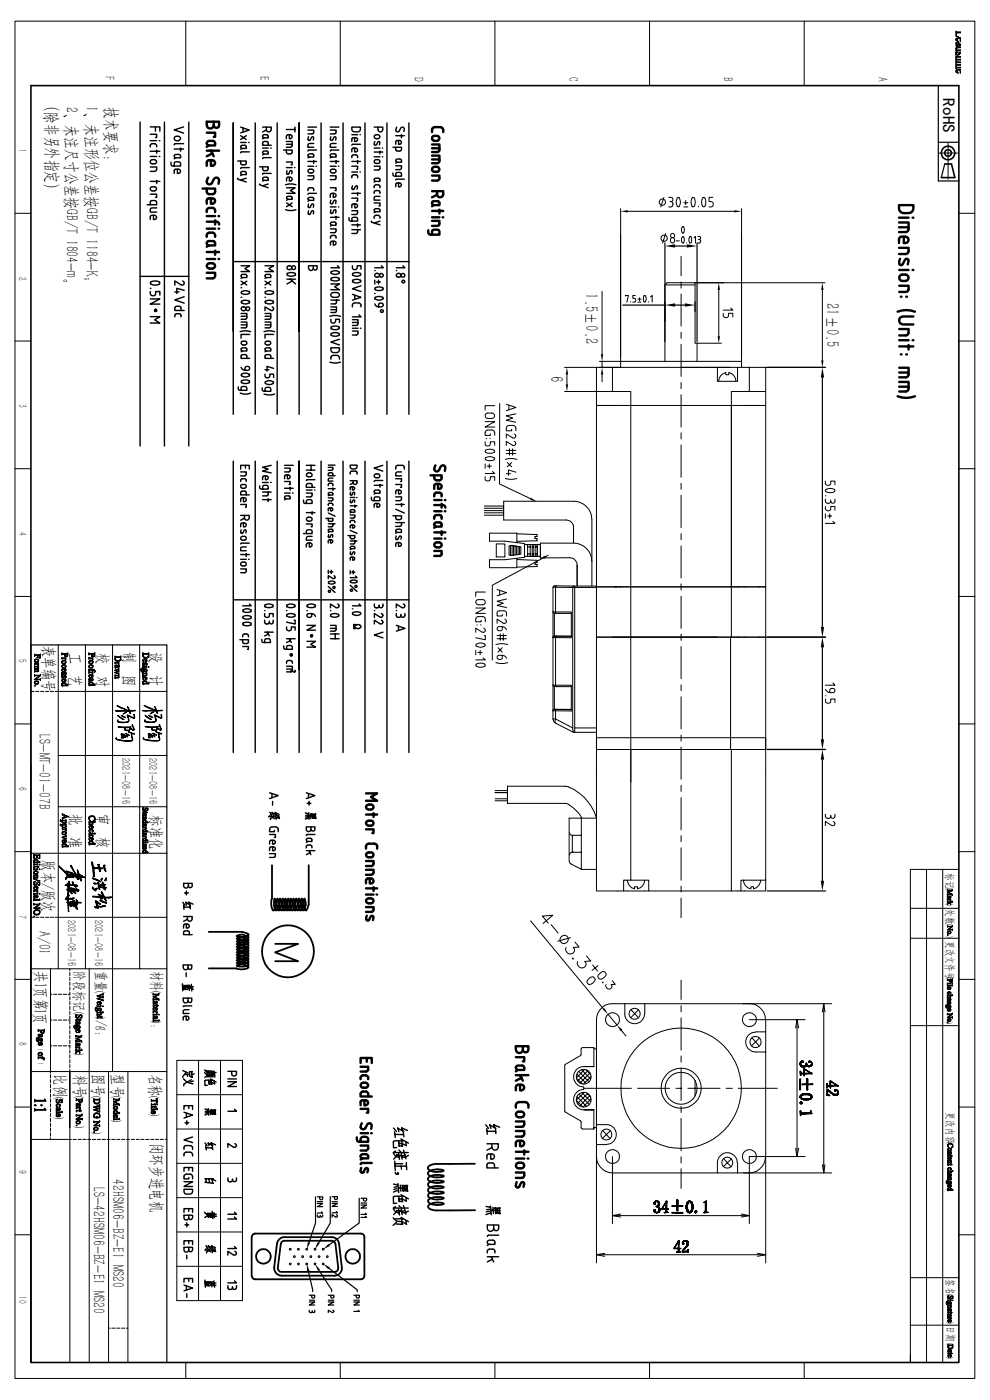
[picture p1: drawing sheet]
<svg xmlns="http://www.w3.org/2000/svg" width="210mm" height="297mm" viewBox="0 0 210 297" stroke-linecap="round" stroke-linejoin="round" font-family="sans-serif">
<defs><g id="words">
<g font-size="4.1">
<text x="7.2" y="208.3" transform="rotate(90 7.2 208.3)">1</text>
<text x="7.1" y="213.8" transform="rotate(90 7.1 213.8)">1</text>
</g>
<g font-size="3.9">
<text x="124.2" y="62.2" transform="rotate(90 124.2 62.2)">1.5±0.2</text>
<text x="175.3" y="64.3" transform="rotate(90 175.3 64.3)">21±0.5</text>
<text x="116.8" y="79.8" transform="rotate(90 116.8 79.8)">6</text>
</g>
<g font-size="3.6">
<text x="9.9" y="21.2" transform="rotate(90 9.9 21.2)">（除非另外指定）</text>
<text x="14.1" y="22.7" transform="rotate(90 14.1 22.7)">2、未注尺寸公差按GB/T 1804-m。</text>
<text x="18.3" y="22.5" transform="rotate(90 18.3 22.5)">1、未注形位公差按GB/T 1184-K；</text>
<text x="22.5" y="22.8" transform="rotate(90 22.5 22.8)">技术要求:</text>
<text x="200" y="20.9" transform="rotate(90 200 20.9)">RoHS</text>
</g>
<g font-size="3.5">
<text x="8.2" y="155.8" transform="rotate(90 8.2 155.8)">LS-MT-01-07B</text>
<text x="8.2" y="197.5" transform="rotate(90 8.2 197.5)">A/01</text>
<text x="32.2" y="242.4" transform="rotate(90 32.2 242.4)">闭环步进电机</text>
<text x="19.8" y="251.8" transform="rotate(90 19.8 251.8)">LS-42HSM06-BZ-E1 MS20</text>
<text x="23.9" y="250.1" transform="rotate(90 23.9 250.1)">42HSM06-BZ-E1 MS20</text>
</g>
<g font-size="3.4">
<text x="9.3" y="137.1" transform="rotate(90 9.3 137.1)">表单编号</text>
<text x="14.9" y="138.4" transform="rotate(90 14.9 138.4)">工</text>
<text x="14.9" y="143.3" transform="rotate(90 14.9 143.3)">艺</text>
<text x="20.7" y="138.6" transform="rotate(90 20.7 138.6)">校 对</text>
<text x="26.3" y="138.3" transform="rotate(90 26.3 138.3)">制</text>
<text x="26.3" y="143.1" transform="rotate(90 26.3 143.1)">图</text>
<text x="32" y="138.4" transform="rotate(90 32 138.4)">设</text>
<text x="32" y="143.2" transform="rotate(90 32 143.2)">计</text>
<text x="14.9" y="172.8" transform="rotate(90 14.9 172.8)">批 准</text>
<text x="20.7" y="172.6" transform="rotate(90 20.7 172.6)">审</text>
<text x="32" y="173" transform="rotate(90 32 173)">标准化</text>
<text x="20.7" y="177.5" transform="rotate(90 20.7 177.5)">核</text>
<text x="9.2" y="182.5" transform="rotate(90 9.2 182.5)">版本/版次</text>
<text x="7.6" y="206" transform="rotate(90 7.6 206)">共 页第 页</text>
<text x="11.7" y="227.9" transform="rotate(90 11.7 227.9)">比例</text>
<text x="19.8" y="227.8" transform="rotate(90 19.8 227.8)">图号</text>
<text x="23.9" y="227.9" transform="rotate(90 23.9 227.9)">型号</text>
<text x="31.8" y="227.9" transform="rotate(90 31.8 227.9)">名称</text>
<text x="15.9" y="228" transform="rotate(90 15.9 228)">料号</text>
</g>
<g font-size="3.1">
<text x="15.9" y="206" transform="rotate(90 15.9 206)">阶段标记</text>
<text x="20.4" y="206" transform="rotate(90 20.4 206)">重量</text>
<text x="32.3" y="206" transform="rotate(90 32.3 206)">材料</text>
<text x="20.6" y="216.3" transform="rotate(90 20.6 216.3)">/g：</text>
</g>
<g font-size="2.8">
<text x="22.3" y="16.2" transform="rotate(90 22.3 16.2)">F</text>
<text x="55.1" y="16.1" transform="rotate(90 55.1 16.1)">E</text>
<text x="87.9" y="16.4" transform="rotate(90 87.9 16.4)">D</text>
<text x="120.6" y="16.3" transform="rotate(90 120.6 16.3)">C</text>
<text x="153.5" y="16.3" transform="rotate(90 153.5 16.3)">B</text>
<text x="186.3" y="16.3" transform="rotate(90 186.3 16.3)">A</text>
</g>
<g font-size="2.6">
<text x="25.8" y="160.8" transform="rotate(90 25.8 160.8)">2021-08-16</text>
<text x="31.6" y="160.8" transform="rotate(90 31.6 160.8)">2021-08-16</text>
<text x="14.3" y="195.2" transform="rotate(90 14.3 195.2)">2021-08-16</text>
<text x="20.1" y="195.2" transform="rotate(90 20.1 195.2)">2021-08-16</text>
</g>
<g font-size="2.5">
<text x="16" y="214.8" transform="rotate(90 16 214.8)">(</text>
<text x="20.4" y="210.2" transform="rotate(90 20.4 210.2)">(</text>
<text x="20.4" y="215.9" transform="rotate(90 20.4 215.9)">)</text>
<text x="32.3" y="210.2" transform="rotate(90 32.3 210.2)">(</text>
<text x="32.3" y="216.6" transform="rotate(90 32.3 216.6)">):</text>
<text x="16" y="223.4" transform="rotate(90 16 223.4)">)</text>
<text x="11.8" y="232.7" transform="rotate(90 11.8 232.7)">(</text>
<text x="16" y="232.5" transform="rotate(90 16 232.5)">(</text>
<text x="19.7" y="232.5" transform="rotate(90 19.7 232.5)">(</text>
<text x="23.9" y="232.5" transform="rotate(90 23.9 232.5)">(</text>
<text x="31.9" y="232.5" transform="rotate(90 31.9 232.5)">(</text>
<text x="11.8" y="237" transform="rotate(90 11.8 237)">)</text>
<text x="16" y="238.8" transform="rotate(90 16 238.8)">)</text>
<text x="24" y="237.6" transform="rotate(90 24 237.6)">)</text>
<text x="32" y="236.3" transform="rotate(90 32 236.3)">)</text>
<text x="19.7" y="240.2" transform="rotate(90 19.7 240.2)">)</text>
</g>
<g font-size="2.3">
<text x="4" y="31.6" transform="rotate(90 4 31.6)">1</text>
<text x="4" y="58.7" transform="rotate(90 4 58.7)">2</text>
<text x="4" y="85.7" transform="rotate(90 4 85.7)">3</text>
<text x="4" y="112.8" transform="rotate(90 4 112.8)">4</text>
<text x="4" y="139.9" transform="rotate(90 4 139.9)">5</text>
<text x="4" y="167" transform="rotate(90 4 167)">6</text>
<text x="200.8" y="185.3" transform="rotate(90 200.8 185.3)">标记</text>
<text x="4" y="194" transform="rotate(90 4 194)">7</text>
<text x="200.8" y="192.9" transform="rotate(90 200.8 192.9)">处数</text>
<text x="200.8" y="199.6" transform="rotate(90 200.8 199.6)">更改文件号</text>
<text x="4" y="221.1" transform="rotate(90 4 221.1)">8</text>
<text x="200.9" y="236" transform="rotate(90 200.9 236)">更改内容</text>
<text x="4" y="248.2" transform="rotate(90 4 248.2)">9</text>
<text x="4" y="275" transform="rotate(90 4 275)">10</text>
<text x="200.9" y="271.4" transform="rotate(90 200.9 271.4)">签名</text>
<text x="200.9" y="281.4" transform="rotate(90 200.9 281.4)">日期</text>
</g>
<g font-size="1.8">
<text x="200.9" y="188.3" transform="rotate(90 200.9 188.3)">(</text>
<text x="200.9" y="191.9" transform="rotate(90 200.9 191.9)">)</text>
<text x="200.9" y="196" transform="rotate(90 200.9 196)">(</text>
<text x="200.9" y="198.5" transform="rotate(90 200.9 198.5)">)</text>
<text x="200.9" y="207.3" transform="rotate(90 200.9 207.3)">(</text>
<text x="200.9" y="216.9" transform="rotate(90 200.9 216.9)">)</text>
<text x="7.9" y="222.3" transform="rotate(90 7.9 222.3)">1</text>
<text x="8" y="225.3" transform="rotate(90 8 225.3)">1</text>
<text x="201" y="242.2" transform="rotate(90 201 242.2)">(</text>
<text x="201" y="252.4" transform="rotate(90 201 252.4)">)</text>
<text x="201" y="274.5" transform="rotate(90 201 274.5)">(</text>
<text x="201" y="280.5" transform="rotate(90 201 280.5)">)</text>
<text x="201" y="284.8" transform="rotate(90 201 284.8)">(</text>
<text x="201" y="288" transform="rotate(90 201 288)">)</text>
</g>
</g></defs>
<g fill="none" stroke="#000" stroke-width=".21">
<path d="M3.2 4.5h203.6v287.9h-203.6zM39.4 4.5v13.7M72.2 4.5v13.7M105 4.5v13.7M137.8 4.5v13.7M170.6 4.5v13.7M199.1 32.5h4M201.1 30.4v7.6M3.2 45.3h3.4M131.7 44.3v33.6h-4.5M133.2 44.8h22.6M140.8 41.9l-.6 2"/>
<path d="M141.2 49.5l-.7 2.1M141.9 41.9h.6a.46 .46 0 0 1 .2 .5 .46 .46 0 0 1-.4 .4M142.1 42.8h.2M142.3 50.6a.46 .46 0 0 1 .5-.2 .46 .46 0 0 1 .3 .5 .48 .48 0 0 1-.4 .7 .48 .48 0 0 1-.5-.7zM142.3 42.8a.59 .59 0 0 1 .5 .5 .59 .59 0 0 1-.5 .6h-.4M143.5 51.1h.6M143.7 42l.2-.1a1.34 1.34 0 0 1 0 2 1.44 1.44 0 0 1-.2-1.9zM144.5 54.4v4.1M144.5 59.8v1.3M144.7 48.1l.2-.1a.97 .97 0 0 1 0 1.5 1.03 1.03 0 0 1-.2-1.4zM144.7 50.2h.2a.93 .93 0 0 1 0 1.4 .95 .95 0 0 1-.2-1.4zM145 43.9h.9"/>
<path d="M145 43h.9M145.5 42.5v.9M145.7 51.5v.1M146.3 50.2h.1a.93 .93 0 0 1 0 1.4 .95 .95 0 0 1-.1-1.4zM146.8 42l.2-.1a1.34 1.34 0 0 1 0 2 1.44 1.44 0 0 1-.2-1.9zM147.2 50.5l.3-.3v1.4M148 50.2h.5v.5l-.2 .1M148.2 50.8h.1M148.2 43.8v.1M148.3 50.8a.39 .39 0 0 1 .3 .4 .39 .39 0 0 1-.3 .4h-.3M149.1 42l.2-.1a1.34 1.34 0 0 1 0 2 1.44 1.44 0 0 1-.2-1.9zM151.2 41.9h-.8v.9h.5a.59 .59 0 0 1 .4 .5 .59 .59 0 0 1-.4 .6h-.5"/>
<path d="M157.3 44.3v33.6M175 60h-27.6M203.4 45.3h3.4M3.2 72.3h3.4M119.8 77.9h6.7M120.3 79.5v2M127.7 61.8v13.3M127.7 76.7v1.2M127.7 79.5v1.5M129.9 77.9h22.3v3h4.3v-3h2.5v5.2h-3.8v2.9h-21.4v-2.9h-3.9zM129.9 77.9h-3.4v5.2h3.4M132.7 62.8v-.1h.6l-.3 1.4"/>
<path d="M133.8 64v.1M134.8 62.7h-.6v.6h.4a.42 .42 0 0 1 .3 .4 .42 .42 0 0 1-.3 .4h-.4M135.3 64.1h.7M135.3 63.5h.7M135.7 63.2v.6M136.6 62.7h.2a.91 .91 0 0 1 0 1.4 1.09 1.09 0 0 1-.2-1.4zM137.5 64v.1M138 63l.3-.3v1.4M141.1 60.5v16.2M144.5 62.4v6.8M144.5 70.5v1.3M144.5 73.1v6.7"/>
<path d="M147.4 60.5h-6.3l.4-.5h5.9v12.8h.5M147.9 72.8v3.9M147.9 72.8h5.1M152.5 61.5v9.8M153.4 66.5v.4a.58 .58 0 0 0 .6 .5 .58 .58 0 0 0 .6-.5v-.4h.8v.8M155 65.4l.4 .4h-2M156.5 77.9h-12M157.3 76.7h-30.1M159 77.9h3.4v5.2h-3.4M162.4 77.9h12.6M174.5 61.5v15M203.4 72.3h3.4"/>
<path d="M3.2 99.4h3.4M102.9 89.5h2l-2 1.1h2M102.9 98.4v1M102.9 93.7v.4a.56 .56 0 0 0 .6 .5 .56 .56 0 0 0 .5-.5v-.4h.9v.8M103 95.5a2.06 2.06 0 0 1 1.8 0l.1 .3a1.43 1.43 0 0 1-2 0zM103 97.1a1.53 1.53 0 0 1 1.9 .2 1.43 1.43 0 0 1-2 0zM103.1 93h.2M103.2 87.7l1.2-.1a.57 .57 0 0 1 .5 .6 .57 .57 0 0 1-.5 .6h-.9a.58 .58 0 0 1-.6-.5 .58 .58 0 0 1 .3-.6zM103.3 98.9h1M103.8 98.4v1M103.9 93h.1M104 92v.4h-1.1l.1-.9 .5-.3 1.1 .1 .3 .5v.6"/>
<path d="M104.9 86.1h-2v.9M106 85.6v17.1l6.6 3.1M107.2 97.5l.8-.2 1.6 .2M107.4 95.5h2M107.4 96.2h2M107.4 85.8l2 .6-2 .7M107.6 98.1l.9 .9M107.9 86v.9M108.1 95.2v1.4M108.5 91.1v.3h-1.1l.1-.8 .4-.3h1.2l.3 .5v.6M108.5 98.1l-.9 .9M108.8 95.2v1.4"/>
<path d="M109.1 92.1l.2 .1a.47 .47 0 0 1-.3 .8l-1.6-.9v.9M109.1 93.6l.3 .5a.47 .47 0 0 1-.6 .4l-1.4-.9v.9M109.4 87.8l-2 .4 1.4 .5-1.4 .5 2 .4M119.8 83.1h6.7v2.9h4.5M131 86h-4.5v38.5h35.9v62.2h-5.2v2.3h-2M131 86h2.8v79.9M144.5 81.2v1.3M144.5 83.7v6.9M144.5 91.8v1.3M144.5 94.4v6.9M152.4 80.9a1.92 1.92 0 0 1 1.6-1.9v.5h.6v-.5a1.92 1.92 0 0 1 1.5 1.9M161.1 86h-5.9v49.2"/>
<path d="M162.4 83.1v2.9h-4.4M162.4 86v38.5h-.2M203.4 99.4h3.4M102.7 108.3h4.1M102.7 107.8h4.1M102.7 107.4h4.1M102.7 108.8h4.1M102.7 109.3h4.1M102.9 101.1v.5a.56 .56 0 0 0 .6 .4 .56 .56 0 0 0 .5-.4v-.5h.9v.8M104.5 100l.4 .5h-2M105.3 115.4h1.8v2.7l-1.8 .1zM107.2 101.5l.8 .2 1.6-.2"/>
<path d="M107.4 100.5h.9M108 115.9l.4-.2 2.1 .3v1.6l-2.1 .3-.4-.2zM108.3 115.7v2.1M108.6 115.7v2.2M108.9 115.8v2M109.3 115.8v1.9M109.4 100.2l-1.5-.5v1.1M109.6 115.9v1.8M109.6 115.1v-2h-5.8v1.7h3.3l4.2 .5v2.9l-4.2 .5h-3.3v1.7h5.8v-2M109.6 113.2l4.3 .2v.4h-.4v.5h.4v.4l-4.3 .2M109.6 118.7l4.3 .2v.4h-.4v.4h.4v.5l-4.3 .1M109.9 115.9v1.7"/>
<path d="M110.2 116v1.6M111.3 115.5h3.3M111.3 118h3.3M111.9 116h.6M111.9 117.5h.6M111.9 115.5v2.5M112.5 115.5v2.5M112.9 116h.3M112.9 117.5h.3M112.9 115.5v2.5M113.2 115.5v2.5M113.7 116h.3"/>
<path d="M113.7 117.5h.3M113.7 115.5v2.5M114 115.5v2.5M115.2 118.4l-10.8 5.8v15.8M121.7 115.2a3.9 3.9 0 0 1 3.9 3.9M144.5 102.5v1.3M144.5 105.1v6.8M144.5 113.2v1.3M144.5 115.8v6.8M175.1 105.9v.4a.59 .59 0 0 0 .6 .5 .59 .59 0 0 0 .5-.5M175.1 109v.9M175.1 105.2h.1"/>
<path d="M175.1 102.1v.4a.59 .59 0 0 0 .6 .5 .59 .59 0 0 0 .5-.5v-.4h.9v.7M175.1 107.4v.5a.58 .58 0 0 0 .6 .5 .58 .58 0 0 0 .5-.5v-.5h.9v.8M175.2 103.8a2.06 2.06 0 0 1 1.8 0l.1 .3a1.43 1.43 0 0 1-2 0zM175.6 109.5h.8M176 109v.9M176.2 106.1v.2M176.7 110.6l.4 .4h-2M177.1 105.9v.7a.46 .46 0 0 1-.5 .2 .46 .46 0 0 1-.4-.5M3.2 126.5h3.4M6.6 136.8v152.3h28.8M12.4 136.8v68.7M18.1 136.8v68.7"/>
<path d="M23.9 136.8v90.5M29.6 136.8v68.7M100.9 129h2.1l-2.1 1.1h2.1M100.9 138v.9M101 136.7a1.47 1.47 0 0 1 2 .2 1.34 1.34 0 0 1-2.1 0zM101.2 132.6h.1M101.2 127.3a1.63 1.63 0 0 1 1.7 .2 .57 .57 0 0 1-.5 .8h-.9a.57 .57 0 0 1-.5-.4 .57 .57 0 0 1 .2-.6zM101.4 138.4h.9M101.9 138v.9M101.9 132.6h.2M102.1 131.6v.3h-1.2l.1-.8a1.54 1.54 0 0 1 1.9 0l.1 .8M102.5 139.6l.5 .4h-2.1"/>
<path d="M102.6 133.3l.4 .4-.3 .4h-.4l-1.4-.8v.9M102.7 134.8h.3v.9l-2.1-.4M103 125.6h-2.1v.9M105.2 136.7l.8-.1 1.7 .1M105.5 134.8h1.9M105.5 135.5h1.9M105.5 125.1l1.9 .6-1.9 .7M105.7 137.4l.9 .9M106 125.3v.9M106.1 134.5v1.3M106.6 132.9v.5a.54 .54 0 0 1-.7 .4 .54 .54 0 0 1-.4-.7 1.33 1.33 0 0 1 1.9 .5M106.6 139v.4a.52 .52 0 0 1-.8 .5 .52 .52 0 0 1-.1-.8 1.51 1.51 0 0 1 1.7 .6"/>
<path d="M106.6 130.3v.4h-1.1v-.9a1.59 1.59 0 0 1 1.9 0v.9M106.6 137.4l-.9 .9M106.8 134.5v1.3M107.1 131.4l.3 .4-.2 .4h-.4l-1.3-.8v.8M107.4 127.1l-1.9 .5 1.3 .4-1.3 .4 1.9 .5M117.3 135.3v10l.3 .3 .4 .1M117.3 124.6v5.2l.3 .3h.4M117.3 135.3h.1M117.6 135l-.3 .3M117.6 135l-.3 .3h.6v-.3h3.3M117.6 135h3.6M117.6 130.1v4.9"/>
<path d="M118 124.3l-.1 .3h3.6v29.8M118 124.3l-.6 .1-.1 .2h.6v5.2h3.3v5.5h-3.3v10.1h3.3v5.4h-3.3v1.7M118 124.3h3.6M121.2 130.1h-3.2l-.1-.3h-.6v5.5M121.6 124.3h.3v.3h4.6M121.6 124.3l-.1 .3h.4v29.8M121.9 124.3h4.6v10.9h4.5M125.6 124.3v-14.1a3.9 3.9 0 0 0-3.9-3.9h-14.9v4h13.3a1.55 1.55 0 0 1 1.6 1.6v3.3h-7.1v3.2l6.3-.1a1.55 1.55 0 0 1 1.5 1.6v4.4M133 135.2h11.4M133.8 124.5h21.2M144.5 123.9v1.3M144.5 126.5v6.8"/>
<path d="M144.5 134.5v1.3M144.5 137.2v6.8M155 135.2v23.8M162.4 135.2h-35.9v53.8h5.8v-2.3h1.5M203.4 126.5h3.4M3.2 153.6h3.4M6.6 146.7h.6M7.6 146.7h.7M8.6 146.7h.7M9.7 146.7h.6M10.7 146.7h.6M24.5 150.8l2.8-.1-.2-.8 .4 .8h1.2l-1.1 .2v.5l-.2-.5z"/>
<path d="M24.6 156.5h.1a.49 .49 0 0 0 .7 .4l1.7 .2a.68 .68 0 0 0 1-.3 1.03 1.03 0 0 1-.2-1.1l.1 .5a.65 .65 0 0 1-.2 1h-1.5a2.01 2.01 0 0 1-1.7-.6zM24.8 149.7l2.2 1-1.4-.5zM25 152.7l.1 .4 1.3 .1 .8-.1 .1-.4-.3-1 1.4 .6v-.7l.2 .7-.4 .1-1.1-.6 .1 .3a.69 .69 0 0 1-.2 1.1l-1.4 .1a.42 .42 0 0 1-.5-.1 .42 .42 0 0 1-.1-.5zM25.1 151.8l1.2 .8-.4-.1-.8-.5zM25.1 154.2l2.7 .1-1.3 .1zM25.7 155.7h.4h-.3l.2 .7 .2 .1v.1h-.5l.2-.1zM25.7 151.8l.9 .5zM26 156.1h.4l-.1-.4 .2 .4h.4l-.2-.5 .7 .3h-.4l.1 .5-.3-.2h-.3v.2l-.1-.2zM26.1 151.5l.7-.5zM26.5 154.5v.3l.6 .1a.39 .39 0 0 0 .5-.5l.8 .4-.3-1 .3 .8v.3h-.2l-.6-.3a.73 .73 0 0 1-1.2 .1zM27.3 155.3l1.3 .4a1.32 1.32 0 0 1-1.3-.3zM30.3 150.7h2.8l-.3-.8 .5 .8h1.1l-1.1 .2 .1 .5-.3-.5h-2.4z"/>
<path d="M30.4 156.5h.1a.54 .54 0 0 0 .7 .4l1.7 .2a.68 .68 0 0 0 .9-.3 1.03 1.03 0 0 1-.1-1.1v.4a.65 .65 0 0 1-.1 1.1h-1.5a2.59 2.59 0 0 1-1.7-.5zM30.6 149.6l2.1 1-1.3-.4zM30.7 152.7l.2 .4 1.3 .1 .7-.2 .1-.3-.2-1.1 1.4 .7v-.7l.1 .7-.1 .1-1.4-.6 .1 .3a.69 .69 0 0 1-.1 1.1h-1.6a.41 .41 0 0 1-.5-.5zM30.8 151.7l1.2 1-.9-.6zM30.8 154.1l2.7 .1-1.7 .1zM31.4 155.7h.5l-.1 .1-.3-.1 .2 .7 .3 .1h-.5l.1-.1zM31.5 151.8l.9 .4zM31.7 156.1l.4-.1v-.3l.2 .3h.4l-.1-.3-.2-.1 .1-.1 .6 .4-.3-.1 .1 .5a.3 .3 0 0 0-.3-.1 .3 .3 0 0 0-.3 .1zM31.8 151.4l.7-.4zM32.2 154.4l.1 .4 .6 .1a.39 .39 0 0 0 .4-.6l.8 .5-.3-1 .4 .7a.24 .24 0 0 1 0 .3 .24 .24 0 0 1-.4 0l-.4-.3a.69 .69 0 0 1-1.2 .4zM33.1 155.2l1.2 .4a1.32 1.32 0 0 1-1.2-.3zM35.4 146.7h-23.7"/>
<path d="M101 140.9a1.97 1.97 0 0 1 1.8 0l.2 .2a1.43 1.43 0 0 1-2.1 0zM105.2 140.6l.8 .2 1.7-.2M117.3 152.5l.3 .7 .3 .2M117.3 152.5h.6M117.4 150.6l3.8-.1h-3.3v.3h-.6zM117.6 150.5l-.3 .3v1.7M117.6 145.6v4.9M117.9 153.4l3.6 1.9 .4 .1a.82 .82 0 0 1-.4-1M117.9 152.5l-.2 .5 .2 .4M117.9 152.5l3.6 1.9M121.2 145.7h-3.2l-.1-.3-.6-.1v5.5M121.9 154.4v1h4.6"/>
<path d="M121.9 154.4h4.6M126.5 156.5h35.9v2.5h-35.9zM133.8 159v27.7h3.8v2.3h17.6v-30M144.5 145.3v1.2M144.5 147.8v6.8M144.5 156v1.2M144.5 158.5v6.8M175.1 146.3a1.41 1.41 0 0 0 2 .4 .54 .54 0 0 0-.4-.7 .54 .54 0 0 0-.7 .5v.4M175.1 147.6h.1M175.1 148.3v.5a.56 .56 0 0 0 .6 .4 .56 .56 0 0 0 .5-.4v-.5h.9v.8M176.7 144.9l.4 .5h-2M203.4 153.6h3.4"/>
<path d="M6.6 162.2v126.9M12.4 160.3h23M12.4 171.2h23M105 169.9h2.7M105 168.1h2.7M105 169.5h2.7M105 167.7h2.7M107.7 170.4v-3.6v3.6l12.6 .1a8.2 8.2 0 0 1 3.1 3M107.7 166.8h12.2l.7 .1M120.6 167a10 10 0 0 1 5.9 6.6h-5.8v9.2M120.8 176.6l.1 .3 .5 .3v3.6l-.5 .3-.1 .3M121.4 177.3h.1"/>
<path d="M121.5 177.2h1.8M123.3 173.6v10.8M144.5 166.6v1.3M144.5 169.2v6.9M144.5 177.3v1.3M144.5 179.9v6.8M175.1 172.7v.4a.58 .58 0 0 0 .6 .5 .58 .58 0 0 0 .5-.5M176.2 172.9v.2M176.8 174.3l.3 .4a.45 .45 0 0 1-.2 .4 .45 .45 0 0 1-.5 0l-1.3-.8v.9M177.1 172.7v.4a.45 .45 0 0 1-.4 .5 .45 .45 0 0 1-.5-.5M3.2 180.7h3.4M6.6 181h28.8"/>
<path d="M6.6 194.6h.6M7.6 194.6h.7M8.6 194.6h.7M9.7 194.6h.6M10.7 194.6h.6M14.4 188.4v2.6M14.5 188v3.1M35.4 194.6h-23.7M112.6 195.4l15.4 18.6M116.3 195.8l-1.2-1.4 2.2-.2-2.1 1.7M116.9 196.2l1.5 1.8M120.8 182.8l.1 .3 .3 .2"/>
<path d="M121 198.9l-2.7 .8M121.1 183.3l2.1 1.1M121.4 180.7h.1M121.5 180.8h1.8M122 199.9l.9 1-1.3 .1a.86 .86 0 0 1-.2 1.3 .86 .86 0 0 1-1.3-.5l-.1-.3 .1-.5M123.4 184.4h3.1M132.3 189h5.3M133.1 186.7a1.93 1.93 0 0 0 1.5 1.9v-.5h.7v.5a1.93 1.93 0 0 0 1.5-1.9M144.5 188v1.2M144.5 190.5v4.2M157.7 186.7a1.93 1.93 0 0 0 1.5 1.9M161.4 186.7a1.93 1.93 0 0 1-1.5 1.9v-.5h-.6v.5"/>
<path d="M162.4 186.7v2.3h-5.2M193.1 199.1h10.3M193.1 192.7h10.3M196.6 184.4v104.7M200 184.4v104.7M203.4 180.7h3.4M203.4 184.4h-10.3v104.7M3.2 207.8h3.4M6.6 205.5h28.8M10.7 205.5v10.9M10.7 210.9h.3M10.7 216.4h.3"/>
<path d="M10.7 216.4v5.5M11.4 210.9h.7M11.4 216.4h.7M12.4 210.9h.7M12.4 216.4h.7M13.4 210.9h.7M13.4 216.4h.7M14.5 210.9h.3M14.5 216.4h.3M14.8 205.5v.5M14.8 206.3v.7M14.8 207.3v.7"/>
<path d="M14.8 208.4v.6M14.8 209.4v.7M14.8 210.4v.7M14.8 211.5v.6M14.8 212.5v.6M14.8 213.5v.7M14.8 214.5v.7M14.8 215.6v.6M14.8 216.6v.7M14.8 217.6v.7M14.8 218.7v.6M14.8 219.7v.6"/>
<path d="M18.9 205.5v21.8h16.5M121.6 203.3l-.1-.1v.3h.1M124.4 202.8l.9 1.1-1.3 .1a.86 .86 0 0 1-.1 1.3 .86 .86 0 0 1-1.3-.5l-.2-.4 .2-.4M124.9 207.6a.8 .8 0 0 1 1.3-.1 1.02 1.02 0 0 1-.9 1.3 .57 .57 0 0 1-.6-.2 .57 .57 0 0 1-.1-.6zM125.7 204.7l1 1.3M126.9 204.9l-1.3 1M127.2 206.5a.83 .83 0 0 1 1.2-.3l.1 .2a.79 .79 0 0 1-.5 1.1l-.4 .2a.59 .59 0 0 1-.6-.2 .59 .59 0 0 1-.1-.6zM127.9 208.4h-.1l.1 .1M129 215.2l1.9 2.3M129.9 208.1l.6 .7-.9 .1a.6 .6 0 0 1-.1 .9 .6 .6 0 0 1-.9-.3l-.1-.3 .1-.3M131.8 218.6l1 1.2M132.5 212.9v2.2a2.1 2.1 0 0 0 2.1 2.1 2.1 2.1 0 0 0 2.1-2.1"/>
<path d="M133.8 214.2l1.7 1.7M135.5 214.2l-1.7 1.7M136.8 212.9v2.2M144.5 207.9v4.1M144.5 213.4v1.3M144.5 215.9v6.9M159 216.3h11.8M159 212.9a3.4 3.4 0 0 1 3.4 3.4M160.3 218.9h2.1M160.3 219a2.1 2.1 0 0 0-2.1 2.1 2.1 2.1 0 0 0 2.1 2.1h2.1M162.4 216.3v51.6M168.8 218.1l.3-1.8 .3 1.8"/>
<path d="M169.1 216.3v29.1M174.5 214.7l.3-1.8 .2 1.8M174.8 212.9v35.9M176.4 212.9h-46.5a3.4 3.4 0 0 0-3.4 3.4v51.6M193.1 217.6h10.3M203.4 207.8h3.4M3.2 234.9h3.4M10.7 221.9v5.4h-4.1M10.7 221.9h.3M10.7 227.7v-.4h8.2v61.8M10.7 228v.7M10.7 229v.7"/>
<path d="M10.7 230.1v.7M10.7 231.1v.7M10.7 232.1v.7M10.7 233.1v.7M10.7 234.2v.7M10.7 235.2v.7M10.7 236.2v.7M10.7 237.3v.7M10.7 238.3v.7M10.7 239.3v.7M11.4 221.9h.7M12.4 221.9h.7"/>
<path d="M13.4 221.9h.7M14.5 221.9h.3M14.8 239.2v-11.9v61.8M14.8 226.9v.4M14.8 220.7v.7M14.8 221.7v.7M14.8 222.8v.6M14.8 223.8v.7M14.8 224.8v.7M14.8 225.8v.7M23 227.3v61.8M27.1 227.3v61.8"/>
<path d="M37.5 232.2h13.9M37.5 239.5h13.9M37.5 225h13.9v50.9h-13.9zM42.1 225v50.9M46.8 225v50.9M122.3 228.8l1.2 1.2M122.3 233.5l1.3 1.3M122.4 227.9l2 2M122.4 232.7l2.1 2M122.8 227.3l2.2 2.2M122.8 232.1l2.2 2.2M123.4 226.9l1.9 2"/>
<path d="M123.4 231.8l1.9 1.9M123.9 230.9h10M124 231.7l-1.7 1.7M124 226.3h2h-2.2a2.16 2.16 0 0 0-2.1 2.1 2.16 2.16 0 0 0 2.1 2.2v.5a2.16 2.16 0 0 0-2.1 2.2 2.16 2.16 0 0 0 2.1 2.2h2.2h-2M124 226.9l-1.7 1.7M124.3 226.9l1 1.1M124.5 231.9l.8 .8M124.7 232l-2.2 2.1M124.7 227.2l-2.1 2.1M125.1 232.5l-2.1 2.1M125.2 227.6l-2.2 2.2M125.4 228.4l-1.6 1.6"/>
<path d="M125.4 233.1l-1.7 1.8M126 226.3v-4.1l-2.6 .1-.1 .2v1.3l-.2 .1-3.3 2v9.8l.1 .2 3.4 2v1.3l.1 .3h2.6v-4M126 239.2h.5M126 222.5h.5M126.5 238.6h2.2a2.1 2.1 0 0 1 2 2.1 2.1 2.1 0 0 1-2 2.1M127.8 239.8l1.7 1.8M129.5 239.9l-1.7 1.7M135.3 230.9h6.8M143.4 230.9h1.2M144.5 224v1.3M144.5 226.6v6.9M144.5 234.7v1.3"/>
<path d="M144.5 237.3v6.8M145.9 230.9h6.8M147.4 229.2v3.3M154.1 230.9h1.3M156.6 230.9h8.3M159.5 220.1l1.6 1.8M161.1 220.2l-1.7 1.7M169.6 228.9h.2l-.2 2.3zM169.7 228.9v2.3M169.8 225.4v.6zM169.8 225.4v.5zM169.8 225.5v.4z"/>
<path d="M169.8 225.6v.3zM169.8 225.6v.2zM169.8 227.3v.9zM169.8 232.5v-.1v.5zM169.8 232.5v.4zM169.8 232.5v.3zM169.8 232.6v.2zM169.8 232.6v.1zM169.8 233.9v-.1zM169.8 235.7v1zM169.8 227.3v.8zM169.8 233.9h.1"/>
<path d="M169.8 235.7v.9zM169.8 225.4v.7zM169.8 225.4v.2zM169.8 225.6v.5zM169.8 225.8v.3zM169.8 225.8l.1 .3zM169.8 227.4l.1 .6zM169.8 227.4v.7zM169.8 228.9v2.3h-.2zM169.8 232.4v.6zM169.8 232.4l.1 .3zM169.8 232.4l.1 .2z"/>
<path d="M169.8 232.7v.3zM169.8 235.8v.8zM169.8 233.8v.3zM169.9 225.3l-.1 .2zM169.9 225.3v.1zM169.9 225.3l.1 .1zM169.9 225.9v.2zM169.9 225.9v.3zM169.9 227.5v.5zM169.9 227.6v.4zM169.9 227.6v.3zM169.9 232.4v.2z"/>
<path d="M169.9 232.7l-.1 .3zM169.9 232.8l.1 .3zM169.9 232.8v.2zM169.9 233.8l-.1 .3zM169.9 235.9l-.1 .7zM169.9 235.9v.5zM169.9 235.9v.4zM169.9 236v.3zM169.9 236l.1 .3zM170 225.2v.2zM170 226v.2zM170 227.7v.1z"/>
<path d="M170 227.7l-.1 .2zM170 232.3l-.1 .2zM170 232.9v.2zM170 236.1v.2zM170 226l-.1 .2zM170 233.8l-.2 .3zM170 225.1v.2zM170 226.1v.2zM170 227.7h.5l-.5 .1zM170 227.8l.5-.1v.1zM170 232.2v.3zM170 232.9v.3z"/>
<path d="M170 233.8l-.1 .4zM170.1 225.1l-.1 .2zM170.1 226.1v.2zM170.1 226.1l-.1 .2zM170.1 232.2l-.1 .2zM170.1 232.2v.2zM170.1 233v.2zM170.1 233l-.1 .2zM170.1 233.8l-.2 .4zM170.1 233.8l-.1 .4zM170.1 236.1h1.7l-1.7 .2zM170.1 236.1l-.1 .2z"/>
<path d="M170.1 236.3l1.9-.2zM170.1 236.3l2.1-.1zM170.1 236.3l2.2-.1zM170.1 236.3l2-.2zM170.1 236.2h2M170.1 236.2h2.2M170.1 225.1v.3zM170.1 225.1v.2zM170.1 226.1v.3zM170.1 230h1l-1 .1zM170.1 230.1l1-.1v.1zM170.1 233l.1 .2z"/>
<path d="M170.1 233.9l-.1 .3zM170.1 233.9v.2zM170.2 225.1l.1 .3zM170.2 226.1v.3zM170.2 226.1l-.1 .3zM170.2 232.1v.3zM170.2 232.1l-.1 .3zM170.2 233l.1 .3zM170.2 233.9l-.1 .2zM170.2 225.1v.3M170.3 225.1v.3zM170.3 226.1l.1 .3h-.1z"/>
<path d="M170.3 226.1l-.1 .3zM170.3 226.1l.1 .3zM170.3 232.1v.2zM170.3 232.1l-.1 .3zM170.3 233v.3zM170.3 225.1v.3M170.3 225.1l.1 .3-.1-.3 .1 .3h-.1zM170.3 225.1l.1 .3zM170.3 233l.1 .3zM170.4 225.1v.2zM170.4 225.1v.3zM170.4 226.2v.2z"/>
<path d="M170.4 232v.3zM170.4 232l-.1 .3zM170.4 233.1v.2zM170.4 225.2v.1zM170.4 226.2l.1 .2zM170.4 233.1l.1 .2zM170.5 226.2l.1-.1v.3zM170.5 226.2l.1 .2zM170.5 226.7v1.1zM170.5 232l-.1 .3zM170.5 233.1l.1 .2zM170.6 226.7l-.1 1.5z"/>
<path d="M170.6 226.7v1.5h-.1zM170.6 226.7l1.3 .9zM170.6 226.7l1.7 1zM170.6 232v.2zM170.6 232l-.1 .2zM170.6 233.1l.1 .2h-.1zM170.6 233.1h.1v.2zM170.6 226.7v1.5zM170.6 226.1v.3zM170.6 227.8l1.3-.1 .4 .1zM170.6 227.7h1.3l-1.3 .1zM170.7 226.1v.2z"/>
<path d="M170.7 226.1l-.1 .3zM170.7 232h.1v.2zM170.7 232l.1 .2h-.2zM170.7 233.1l.1 .2zM170.8 226.1v.2v-.2v.2h-.1zM170.8 233.1v.2zM170.8 226.1l.1 .1zM170.8 226.1v.2zM170.8 232v.2zM170.8 233.2l.1 .2zM170.8 233.2h.1v.2zM170.9 226.1v.1z"/>
<path d="M170.9 232v.2zM170.9 232v.2h-.1zM170.9 225.9v.3zM170.9 226v.2zM170.9 233.2l.1 .2zM171 225.8v.3zM171 225.6v.5zM171 225.7v.4zM171 225.6l.1 .3zM171 232l.1 .2zM171 232l-.1 .2zM171 233.2v.2z"/>
<path d="M171.1 232h.1l-.1 .2zM171.1 232v.2zM171.1 233.2l-.1 .2zM171.1 233.2h.1l-.1 .2zM171.1 225.6v.3zM171.1 225.7v.3zM171.1 225.8v.2zM171.1 228.9v1.2zM171.1 230.1l.2 1.1h-.2zM171.1 228.9l.2 2.3-.2-1.1zM171.1 228.9l.2 2.3zM171.1 228.9h.2v1.2v-1.2v1.2z"/>
<path d="M171.2 225.9v.2zM171.2 225.8v.3zM171.2 232v.2zM171.2 232v.2h-.1zM171.2 233.2l-.1 .2zM171.2 228.9v2.3M171.2 225.9v.3zM171.2 232l.1 .2zM171.2 233.1v.2zM171.3 226v.2zM171.3 226l-.1 .2zM171.3 230h1.1l-1.1 .1z"/>
<path d="M171.3 230.1l1.1-.1v.1zM171.3 232l.1 .2zM171.3 233.1l-.1 .2zM171.3 233.1h.1l-.1 .2zM171.4 226v.2zM171.4 226l-.1 .2zM171.4 232h.1l-.1 .2zM171.4 232v.2zM171.4 226.1v.2zM171.4 233.1v.2h-.1zM171.4 233.1v.2zM171.5 226.1l.1 .2z"/>
<path d="M171.5 226.1l.1 .2h-.2zM171.5 232v.3zM171.5 233.1l-.1 .2zM171.5 233.1v.2zM171.6 225.2v.1zM171.6 226.1v.2zM171.6 232v.3zM171.6 232l-.1 .3zM171.6 233.1l-.1 .2zM171.6 233.1v.2zM171.6 225.1h.1v.3v-.3v.3v-.3v.3zM171.6 225.2v.2z"/>
<path d="M171.6 225.1l.1 .3h-.1zM171.6 225.1v.3zM171.6 226.1h.1v.2zM171.6 226.1l.1 .2zM171.6 232l.1 .3zM171.6 232l.1 .3h-.1zM171.7 232.1v.2zM171.7 233.1l-.1 .2zM171.7 225.1l.1 .3zM171.7 226.1v.2zM171.7 232.1v.3zM171.7 233v.3z"/>
<path d="M171.8 225.1l.1 .2zM171.8 225.1v.3zM171.8 226.1v.2zM171.8 226.1l-.1 .2zM171.8 232.1v.3zM171.8 232.1l-.1 .3zM171.8 233l-.1 .3zM171.8 233h.1v.2zM171.8 236.1h.2zM171.8 233l.1 .2zM171.9 225.1v.2zM171.9 226.1l-.1 .2z"/>
<path d="M171.9 227.6l.4 .1zM171.9 227.7h.4v.1zM171.9 232.2l-.1 .2zM171.9 236.1l.1-.1zM171.9 225.2l.1 .2zM171.9 226v.2zM171.9 232.2v.2zM171.9 232.2v.2h-.1zM171.9 233v.2zM171.9 235.7v.2zM171.9 236.1l.1-.2zM172 225.2v.2z"/>
<path d="M172 232.2v.3zM172 232.2l-.1 .2zM172 233l-.1 .2zM172 235.7l-.1 .3zM172 235.8l-.1 .3zM172 235.9l-.1 .2zM172 226l-.1 .2zM172 225.3l.1 .1zM172 225.9v.3zM172 225.9v.2zM172 232.3l.1 .3zM172 232.8v.3z"/>
<path d="M172 232.9v.3zM172 232.3v.2zM172.1 225.3l.1 .3zM172.1 225.3v.2zM172.1 225.8v.3zM172.1 225.9l-.1 .2zM172.1 232.4v.3zM172.1 232.7v.3zM172.1 232.4l.1 .6zM172.1 232.7l.1 .3zM172.1 232.8l-.1 .3zM172.2 225.4v.2z"/>
<path d="M172.2 225.6v.5zM172.2 225.7v.4zM172.2 225.8l-.1 .3zM172.2 225.4v.7zM172.2 225.4v.6zM172.2 225.5v.5zM172.2 225.5l.1 .4zM172.2 232.5l.1 .3zM172.2 232.5v.4zM172.2 232.4v.5zM172.2 232.4v.6zM172.3 225.6v.3z"/>
<path d="M172.3 225.6v.2zM172.3 225.7v.1zM172.3 232.6v.1zM172.3 232.6v.2zM172.3 232.5v.3zM175.4 229.9v.9zM175.4 231.1h.2l-.2 1.3zM175.4 232.4l.3-.1zM175.4 232.4l.2-.2zM175.4 232.4l.4-.1zM175.4 232.4h.4zM175.4 232.4h.5z"/>
<path d="M175.4 232.4h.6zM175.4 232.4h.6v.1zM175.4 229.9v.8zM175.4 230.1v.4zM175.4 230.1v.5zM175.4 230.1v.6zM175.5 230.2l-.1 .3zM175.5 230.2v.3zM175.6 230.3v.2zM175.6 230.3l-.1 .2zM175.6 231.1l-.2 1.3zM175.6 232l-.2 .4z"/>
<path d="M175.6 232.2l-.2 .2zM175.6 231.1v.2zM175.6 231.2v.8v-.8v.8l-.2 .4zM175.6 231.2l.1 .2zM175.6 230.3h.5l-.5 .1zM175.6 230.4l.5-.1v.1zM175.6 231.2v.1zM175.7 231.2l.1 .2zM175.8 231.2v.2zM175.8 231.3v.2zM175.9 231.4v.2l-.1-.1zM175.9 231.4v.2z"/>
<path d="M176 231.4v.2zM176 231.4l-.1 .2zM176 231.5l.1 .2zM176.1 231.5v.2zM176.1 229.3v1.1zM176.1 231.6l.1 .1zM176.2 229.3l-.1 1.5zM176.2 229.3l1.3 1zM176.2 229.3l1.6 1h-.3h.3h-.3zM176.2 230.4l1.3-.1 .3 .1zM176.2 230.3h1.3l-1.3 .1zM176.2 231.6v.2z"/>
<path d="M176.2 231.7v.2zM176.3 231.7v.2zM176.4 231.9v-.1v.2zM176.4 231.7v.2zM176.4 231.7l-.1 .2zM176.4 231.8v.2zM176.5 231.9v.1zM176.6 231.9v.2zM176.6 232l.1 .2zM176.6 232v.2zM176.7 232v.3zM176.7 232l.1 .3z"/>
<path d="M176.8 232.1l.1 .3zM176.9 232.1v.3zM176.9 232.2v.2zM177 232.2h.1l-.1 .2zM177 232.2v.2h-.1zM177 231.2v.2zM177.1 231.2l.1 .3zM177.1 231.2l.1 .3-.2-.1zM177.1 232.2v.2zM177.1 232.2l-.1 .2zM177.2 231.2v.2zM177.2 231.2v.3z"/>
<path d="M177.2 232.2v.2zM177.2 232.2l-.1 .2zM177.2 231.2l.1 .2zM177.2 232.2l.1 .2zM177.3 231.2l.1 .2zM177.3 231.2v.2zM177.3 232.2l.1 .2zM177.4 231.2v.2zM177.4 232.2v.2zM177.4 231.2l.1 .2zM177.5 230.3l.3 .1zM177.5 231.2v.2z"/>
<path d="M177.5 232.2v.2zM177.5 232.2l-.1 .2zM177.5 231.2l.1 .2zM177.5 232.1v.3zM177.6 231.3l.1 .2zM177.6 232.1l-.1 .3zM177.7 231.4v.2zM177.7 232v.3zM177.7 232l-.1 .4zM177.7 231.4v.3zM177.7 231.5v.2zM177.7 231.8v.4z"/>
<path d="M177.7 231.9v.3zM177.7 231.5l.1 .7zM177.7 231.7l.1 .5zM177.8 231.6v.4zM177.8 231.6v.5zM177.8 231.6v.6zM177.8 231.7v.3zM177.8 231.7v.2zM203.4 234.9h3.4M10.7 241.4v.3M10.7 240.3v.7M15.2 241.7h-8.6"/>
<path d="M15.5 241.7h.7M16.6 241.7h.6M17.6 241.7h.6M18.6 241.7h.7M19.6 241.7h.7M20.7 241.7h.6M21.7 241.7h.7M22.7 241.7h.7M23.7 241.7h.7M24.8 241.7h.6M25.8 241.7h.7M26.8 241.7h.7"/>
<path d="M27.9 241.7h.6M28.9 241.7h.6M29.9 241.7h.7M30.9 241.7h.7M32 241.7h.6M33 241.7h.7M34 241.7h.7M35.1 241.7h.3M37.5 246.8h13.9M37.5 254.1h13.9M126.5 242.8h2.2M126.5 245.4a3.5 3.5 0 0 0 3.4 3.4h46.5"/>
<path d="M129.9 245.4v14.2M129.9 257.9h29.1M131.7 257.6l-1.8 .3 1.8 .3M138.7 256.8v.2zM138.7 256.8l.1 .2zM138.8 256.7v.3zM138.8 255.2v.2zM138.8 256.7l.1-.1-.1 .5zM138.8 256.7v.4zM138.8 255.1v.3zM138.8 255.1v.4zM138.9 256.6v.6z"/>
<path d="M138.9 256.6v.5zM138.9 255v.5zM138.9 255l-.1 .5zM138.9 256.7v.3zM138.9 256.7v.5zM138.9 257v.2zM138.9 257.1v.1zM138.9 254.9v.6zM138.9 254.9v.2zM138.9 255.2v.3zM139 256.7l-.1 .3zM139 256.7v.2z"/>
<path d="M139 256.7v.1zM139 257.1v.2zM139 255.2l-.1 .3zM139 255.2v.2zM139 254.9l-.1 .2zM139.1 257.3h.1M139.1 257.1v.2zM139.1 257.1l-.1 .2zM139.1 254.8l-.1 .2zM139.1 254.9h.1M139.1 254.8l.1 .1zM139.1 254.8h.1z"/>
<path d="M139.1 257.3h.1zM139.2 257.2h.1M139.2 255.9v.1zM139.2 257.2l.1 .1zM139.2 257.2l.2 .1h-.1zM139.2 257.2l.3 .1zM139.2 257.2l.4 .1zM139.2 257.2h.5zM139.3 254.8h.1M139.2 255.9l.1 .1zM139.3 254.8l.1 .1zM139.3 255.9v.1z"/>
<path d="M139.4 255.9l-.1 .1zM139.4 254.8v.1zM139.4 255.9v.1zM139.4 257.2h.3zM139.5 256.1h.1M139.5 254.8l-.1 .1zM139.5 255.9l-.1 .1zM139.5 254.9l.1-.1zM139.5 254.8v.1zM139.5 256l.1 .1zM139.5 257.2h.2zM139.6 255.8l-.1 .2z"/>
<path d="M139.6 254.8v.3zM139.6 256v.2zM139.6 257.1l.1 .1zM139.6 255.7v.2zM139.6 254.8v.4zM139.6 255.6v.3zM139.6 256l.1 .2zM139.6 254.9l.1 .3zM139.6 255.6l.1-.1-.1 .4zM139.6 254.9l.1 .5zM139.7 255.5l-.1 .4zM139.7 257v.2z"/>
<path d="M139.7 255.4v.5zM139.7 254.9v1zM139.7 254.9v.5zM139.7 256v.3zM139.7 256v.4zM139.7 256.9v.3zM139.7 256.8v.4zM139.7 256.1v.4zM139.7 256.7v.5zM139.7 256.1v.5zM139.7 256.6l.1 .5zM139.7 255l.1 .8z"/>
<path d="M139.7 255v.9zM139.8 256.2v.9zM139.8 255.1l.1 .6zM139.8 255.1v.7zM139.8 256.2l.1 .9zM139.9 255.2v.5zM139.9 255.1v.6zM139.9 256.2v.9zM139.9 255.2v.4zM139.9 256.2v.8zM139.9 255.3v.1zM139.9 255.3v.2z"/>
<path d="M139.9 255.2v.3zM139.9 256.3l.1 .6zM139.9 256.3v.7zM140 256.5v.2zM140 256.5v.3zM140 256.4v.4zM140 256.4v.5zM140.5 256.5h.1M140.4 256.5h.9zM140.5 256.5h1zM140.9 257.3l.2-.1zM140.9 257.2h.2z"/>
<path d="M140.9 257.3l.3-.2zM140.9 257.3l.6-.2zM140.9 257.3l.7-.2zM140.9 257.3l.7-.1zM140.9 257.3l.9-.1zM141.2 255.2l-.8 1.3zM141.2 257.1l.3-.1zM141.3 256.5h.2l-.2 .5zM141.4 254.8l-.2 .4zM141.4 254.8l-1 1.7zM141.4 254.8h.1l-.2 .4zM141.5 256.5l-.3 .6z"/>
<path d="M141.5 256.5v.5l-.3 .1zM141.5 256.5h.3zM141.5 254.8l-.2 1.7v-1.3zM141.5 254.8v1.7h-.2zM142.5 257.2h2.4v.2zM142.5 257.2l2.4 .2h-2.4zM142.5 255.8h1.1l-1.1 .1zM142.5 255.9l1.1-.1v.1zM142.5 257.3h2.4M143.6 254.6v1.3zM143.6 255.9l.2 1h-.2zM143.6 254.6l.2 2.3-.2-1z"/>
<path d="M143.6 254.6l.2 2.3zM143.6 254.6h.2v1.3v-1.3v1.3zM143.7 254.6v2.3M143.8 255.8h1.1l-1.1 .1zM143.8 255.9l1.1-.1v.1zM144.5 245.4v1.3M144.5 247.9v4.2M145.6 255.7v.8zM145.6 255.7v.7zM145.6 255.7v.6zM145.6 255.8v.5zM145.6 255.8v.4z"/>
<path d="M145.6 255.9v.3zM145.6 256v.2zM145.6 256h.1M145.7 255.4v1.4zM145.7 255.4v1.3zM145.7 255.5v1.2zM145.7 255.5v1zM145.7 255.6v.9zM145.7 255.2l.1 1.7zM145.7 255.2v1.7zM145.7 255.2v1.6zM145.7 255.3v1.5z"/>
<path d="M145.8 255.2v1.8zM145.8 255.2v.8zM145.8 255.1v.9zM145.8 256v1zM145.8 256.2v.8zM145.8 255.1v.8zM145.8 256.3v.7zM145.8 256.4v.7zM145.8 255.1v.6zM145.8 256.5v.6zM145.8 255.1v.5zM145.8 255.1v.4z"/>
<path d="M145.8 255.1l.1 .4zM145.9 256.6l-.1 .5zM145.9 256.7l-.1 .4zM145.9 256.7v.4zM145.9 255v.4zM145.9 256.8l.1 .3zM145.9 255l.1 .3zM145.9 255l.1 .2zM146 254.9l.3-.1v.1v-.1v.1v-.1v.1zM146 256.8v.3zM146 256.9v.3zM146 254.9v.3z"/>
<path d="M146 254.9l.1 .2zM146 254.9h.2zM146 254.9h.3zM146 254.9l.1-.1zM146 254.9l.2-.1zM146 254.9l.3-.1zM146 257v.2zM146 257v.3zM146.1 257.1l-.1 .2zM146.1 257.1v.2zM146.2 257.1l-.1 .2zM146.2 257.1v.2z"/>
<path d="M146.2 257.2l.1 .1zM146.3 257.2v.1zM146.3 257.2l.2 .1zM146.3 257.2h.3zM146.3 254.8v.1zM146.3 257.2h.3v-.3v.3zM146.4 254.8l.1 .2zM146.4 254.8l-.1 .1zM146.4 257.1l.2 .1zM146.5 254.8v.3zM146.5 257.1l.1 .1zM146.5 254.8l.1 .3z"/>
<path d="M146.5 257l.1 .2zM146.6 254.9v.3zM146.6 256.8v.4zM146.6 256.8v.3zM146.6 254.9v.4zM146.6 256.7v.4zM146.6 254.9v.5zM146.6 254.9l.1 .5zM146.7 256.6l-.1 .5zM146.7 255v.5zM146.7 256.5v.6zM146.7 255v.7z"/>
<path d="M146.7 256.3v.8zM146.7 255v.8zM146.7 256.2v.9zM146.7 255.1v.8zM146.7 255.1v.9zM146.7 256l.1 1zM146.7 256.1l.1 .9zM146.8 255.1v1.9zM146.8 255.2v1.6zM146.8 255.2v1.7zM146.8 255.2v1.8zM146.9 255.4v1.3z"/>
<path d="M146.9 255.4v1.4zM146.9 255.3v1.5zM146.9 255.3l-.1 1.5zM146.9 256v.2zM146.9 255.9v.3zM146.9 255.9v.4zM146.9 255.8v.5zM146.9 255.8v.6zM146.9 255.7v.7zM146.9 255.7v.8zM146.9 255.6v.9zM146.9 255.5v1z"/>
<path d="M146.9 255.5v1.1zM146.9 255.5v1.2zM147.4 257.2l.2 .1zM147.4 257.2l.3 .1zM147.4 257.1l.3 .2zM147.4 257l.3 .2zM147.4 257l.3 .1zM147.4 257.3h.2zM147.4 257l.4 .1zM147.4 257l.4 .1-.4-.1 .4 .1-.4-.1 .1-.1 .3 .2zM147.5 256.9l.3 .2zM147.5 256.9l.2 .1z"/>
<path d="M147.6 256.9l.1 .1zM147.6 256.9h.1zM149.3 257.2h.1zM149.3 255.1h.2zM149.3 255.1h.1zM149.3 257.3l.2-.1zM149.3 255.1h.3zM149.3 257.3l.3-.2zM149.3 257.3l.6-.3zM149.3 257.3l.6-.2zM149.3 257.3l.7-.2zM149.3 257.3l.7-.1z"/>
<path d="M149.3 257.3l.9-.1zM149.3 257.3l1-.1zM149.6 255.1h.1M149.6 257.1l.3-.1zM149.6 255v.2zM149.6 255v.1zM149.6 255v2zM149.6 257h.3zM149.7 254.8v2.2M149.8 254.8v2.2M149.8 254.8l-.2 2.2zM149.9 254.8v2.2v-2.2v2.2h-.3z"/>
<path d="M153.5 245.8l1.6 1.8M155.2 245.9l-1.8 1.6M156.4 246.7a2.1 2.1 0 0 0-2.1-2.2 2.1 2.1 0 0 0-2.1 2.2v2.1M156.5 246.7v2.1M157.3 257.6l1.7 .3-1.7 .3M162.4 245.4a3.5 3.5 0 0 1-3.4 3.4M168.8 243.6l.3 1.8 .3-1.8M170.8 245.4h-11.8v14.2M174.5 247.1l.3 1.7 .2-1.7M3.2 262h3.4M37.5 261.4h13.9M37.5 268.6h13.9"/>
<path d="M61.4 264.9h.3v.3h-.3zM61.4 268h.3v.3h-.3zM62.3 266.4h.3v.3h-.3zM63.2 264.9h.3v.3h-.3zM63.2 268h.3v.3h-.3zM64.1 266.4h.2v.3h-.2zM64.9 264.9h.3v.3h-.3zM65.8 266.4h.3v.3h-.3zM66.7 264.9h.3v.3h-.3zM66.7 268h.3v.3h-.3zM67.6 266.4h.2v.3h-.2zM68.4 264.9h.3v.3h-.3z"/>
<path d="M68.4 268h.3v.3h-.3zM69.3 266.4h.3v.3h-.3zM126.5 266.2h35.9M128.3 265.9l-1.8 .3 1.8 .3M143 264.8h.1zM143 264.9h.9zM143.1 264.8l1 .1zM143.1 264.8h1zM143.5 265.6l.3-.1zM143.5 265.6h.1zM143.5 265.6l.6-.1zM143.5 265.6l.7-.1z"/>
<path d="M143.5 265.6h.7zM143.5 265.6h.9zM143.8 263.6l-.8 1.2zM143.8 265.5l.3-.1zM143.9 264.9h.2l-.2 .5zM143.9 263.2l-.1 .4zM143.9 263.2l-.9 1.6zM143.9 263.2h.2l-.2 .4zM144.1 264.9l-.2 .6zM144.1 264.9v.5l-.2 .1zM144.1 264.8h.3zM144.1 264.9l.3-.1z"/>
<path d="M144.1 263.2l-.2 1.6v-1.2zM144.1 263.2v1.6h-.2zM144.7 265.5h.2l-.2 .1zM144.7 265.6l1-.2zM144.7 265.6l1-.2 .3 .2zM144.7 265.4h.1M144.8 263.7v.2zM144.8 263.6v.3zM144.8 263.6l.1-.1-.1 .5zM144.8 263.6v.4zM144.9 265.5h.8l-1 .1zM144.9 263.4l-.1 .6z"/>
<path d="M144.9 263.4v.6zM144.9 265.3l-.2 .2zM144.9 265.2l-.2 .3zM144.9 265.2v.3h-.2zM144.9 265.2v.3zM144.9 265.2v.2zM144.9 265.2v.1zM145 263.4v.2zM145 263.4l-.1 .6zM145 263.6l-.1 .4zM145 263.7l-.1 .3zM145 263.7v.3z"/>
<path d="M145 265.2l-.1 .1zM145 265.1v.2zM145 263.3v.2zM145 263.9h.1M145 263.7v.2zM145 265v.2zM145.1 263.2l-.1 .2zM145.1 263.2v.2zM145.1 263.2l.1 .1zM145.1 263.2h.2zM145.1 263.2h.3zM145.1 265l-.1 .2z"/>
<path d="M145.1 264.9l-.1 .3zM145.1 264.9l.1 .2zM145.1 263.2h.1zM145.2 264.9v-.1v.2zM145.2 264.9v.2zM145.2 264.8v.2zM145.2 264.8l.1 .2zM145.3 264.8v.2zM145.4 264.7l-.1 .2zM145.4 264.7v.1zM145.4 263.2h.1M145.4 264.6l.1 .1z"/>
<path d="M145.4 264.6v.2zM145.4 263.2l.1 .1zM145.5 264.5v.2zM145.5 263.2v.1zM145.5 264.4v.3zM145.5 263.2l.1 .1zM145.5 263.2h.2l-.1 .1zM145.6 264.4l-.1 .3zM145.7 264.3l-.1 .3zM145.7 263.2v.2zM145.7 264.2l-.1 .4zM145.7 264.2v.3z"/>
<path d="M145.7 265.4l.3 .2zM145.7 264.1v.4zM145.7 263.2v.3zM145.8 265.4l.2 .2zM145.8 264l-.1 .5zM145.8 263.2v.4zM145.8 263.9v.5zM145.8 263.2v.5zM145.8 263.8v.6zM145.8 263.3v.5zM145.8 263.3v1.1zM145.8 265.3l.2 .3z"/>
<path d="M145.8 263.3v1zM145.9 265.3l.1 .3zM145.9 263.4v.8zM145.9 263.4l-.1 .9zM146 265v.6zM146 265.1v.5zM146 265.2v.4zM146 265h.1l-.1 .6zM146 263.5v.6zM146 263.5v.7zM146 263.4v.8zM146 263.4l-.1 .8z"/>
<path d="M146 263.5v.5zM146 263.7v.2zM146 263.6v.3zM146 263.6v.4zM160.7 265.9l1.7 .3-1.7 .3M193.1 271.1h10.3M203.4 262h3.4M23 281.8h.4M23.7 281.8h.7M24.8 281.8h.6M25.8 281.8h.7M26.8 281.8h.3"/>
<path d="M39.4 289.1v3.3M72.2 289.1v3.3M105 289.1v3.3M137.8 289.1v3.3M170.6 289.1v3.3M193.1 281.1h10.3"/>
<circle cx="140.5" cy="42.9" r=".68"/>
<circle cx="140.9" cy="50.5" r=".67"/>
<circle cx="142.7" cy="50" r=".46"/>
<circle cx="119.7" cy="199.3" r=".89"/>
<circle cx="129.9" cy="216.3" r="1.49"/>
<circle cx="134.6" cy="215.1" r="1.18"/>
<circle cx="159" cy="216.3" r="1.49"/>
<circle cx="123.8" cy="228.4" r="1.57"/>
<circle cx="123.8" cy="233.3" r="1.57"/>
<circle cx="144.5" cy="230.9" r="3.4"/>
<circle cx="144.5" cy="230.9" r="12.8"/>
<circle cx="144.5" cy="230.9" r="4.2"/>
<circle cx="160.3" cy="221.1" r="1.19"/>
<circle cx="128.6" cy="240.7" r="1.17"/>
<circle cx="129.9" cy="245.4" r="1.49"/>
<circle cx="154.3" cy="246.7" r="1.17"/>
<circle cx="159" cy="245.4" r="1.49"/>
<circle cx="65.1" cy="268.2" r=".2"/>
</g>
<g fill="none" stroke="#000" stroke-width=".25">
<path d="M199.1 18.2v12h4.3M199.1 30.2v8.2h4.3M200.4 34.8l-.7 2.9M141.1 51.5v21M143.2 52.2h2.5M147.9 51.5v21M132.1 64.7h9M143.2 64.7h2.1M147.4 64.1v2M162.8 77.9h12.3M174.5 80.1v52.9M6.6 136.8h28.8v152.3"/>
<path d="M162.6 135.2h12.5M174.5 137.3v19.5M162.8 159h12.3M174.5 161.2v25.7M12.5 183.8l1.8 1.7 .2 .1-.3-.3 .4 .2 .9 .2-.3-.3-1.2-.5a2.77 2.77 0 0 1 2.2 1l-1.2-2.3 1.1 1.9h.5l-.2-.9 .4 .9 .6 .3-.6-.1 1.1 .4h-.9l.3 .5-.1 .3-.6-.8h-.2l.2 .5-.4-.5-.5-.2-.2 .2h-1.1h.8l.3-.2-.5-.2v.3l-.2-.3v.2l-.6-.1 .1-.2zM12.5 183.8h.1M13 184.2h.1M13.5 184.7h.1M13.6 184.9h.1M13.8 187.8h.1M13.9 190.8h.1M14 184.9h.1"/>
<path d="M14 190.7h.1M14 187.7h.1M14.1 185h.1M14.1 184.8h.1M14.1 185.4h.1M14.1 186l.2 .1-.3 .5zM14.1 190.5l.2-.1-.1 .3h-.2zM14.1 190.5h.1M14.1 190.4h.1M14.2 187.6h.1M14.2 185.8h.1M14.2 185.3h.1"/>
<path d="M14.2 187.7l.4-.2 .1 .2zM14.2 187.7h.1M14.2 188.7h.1M14.2 191.4h.1M14.2 188.8h.1M14.3 185.7h.1M14.3 185.5h.1M14.3 185.6h.1M14.3 190.4h.1M14.3 187.9h.1M14.3 190.8h.1M14.4 188.7h.1"/>
<path d="M14.4 191.3h.1M14.4 186.1h.1M14.4 191.5h.1M14.4 190h.1M14.4 187.8h.1M14.4 185.8h.1M14.4 188.4h.1M14.4 188.6h.1M14.4 191.1h.1M14.4 188.8h.1M14.5 187.4h.1M14.5 191.1h.1"/>
<path d="M14.5 191.5h.1M14.5 190.7h.1M14.5 188h.1M14.5 187.6h.1M14.5 190.3h.1M14.5 190.8h-.1M14.5 193.4h.1M14.5 191.7h.1M14.5 189.9h.2M14.6 187.5h.1M14.6 188.6l.1 .2zM14.6 188.7h.1"/>
<path d="M14.6 188.6h.1M14.6 191.4h.1M14.6 185.5l-.1 .1M14.6 186.1h.1M14.6 187l.3 .7h.6l-.2-.6 .4 .6h.5l.2 .3-.6-.2 .3 .4a1.85 1.85 0 0 0-1.7-.4l.1 .2h.2l-.1 .3 .3 .3v-.2l.3 .2v-.2l.3 .3 .1-.2 .7 .2-.1-.2 .5 .3h-.2v.3l-.8-.4 .3 .8-1.1-.6 .4 .7-.8-.7v1h.1l-.1 .8 1.2-.2-.3 .3-.5-.1-.4 .1v.3l-.1-.3 .2 .6 .4-.1 .5 .1-.1-.2 .3 .2-.1-.3h.1l.2 .3h.5l-.2-.5 .3 .5 .7 .1h-.7l-.3 .7 .1 .7-.7-1.1 .1 .3-.2 .2-.4-.7-.1 .7-.3-.4-.1-.4h-.1l.1 1.9-.2-1.9-.2-.1 .2-.1-.1-.5h-.4l.5-.8v-1.2h-.2v-.1l.2-.1v-.2l-.1-.5-.5-.1 .7-.4zM14.6 187h.1M14.6 191.5h.1M14.6 188.3h.1M14.7 191.6l.2-.1v.2zM14.7 191.9h.1M14.7 188h.1M14.7 191.7l.3 .4z"/>
<path d="M14.7 191.7h.1M14.7 189h.1M14.8 185.7h.1M14.8 185.9h.1M14.8 188.6l.1 .2zM14.8 188.7h.1M14.8 187.8h.1M14.9 185.5h.1M14.9 187.7h.1M14.9 186.1h.1M14.9 191.4h.1M14.9 188.4h.1"/>
<path d="M14.9 185.1l1.1 .8-.3-.1zM14.9 185.1h.1M14.9 188.8h.1M14.9 190.7h.1M14.9 190.6h.1M14.9 188.6h.1M14.9 188.9h.1M15 186h.1M15 183.6h.1M15 192.3h.1M15 185.7h.1M15 192.1h.1"/>
<path d="M15 192h.1M15 191.3h.1M15 187.8h.1M15.1 183.9h.1M15.1 191.6h.1M15.1 188.8h.1M15.1 188.6l.1 .1zM15.1 188.6h.1M15.2 189.3h.1M15.2 189.6h.1M15.2 183.8h.1M15.2 185.4h.1"/>
<path d="M15.2 186.1h.1M15.2 191.5l.3 .4zM15.2 188.7h.1M15.2 191.5h.1M15.2 188.4h.1M15.2 188.6h.1M15.2 188.8l.1 .1zM15.2 188.8h.1M15.2 191.4h.1M15.3 185.2h.1M15.3 185.8h.1M15.3 189.1h.1"/>
<path d="M15.3 188.9h.1M15.3 191.9h.1M15.3 187.1h.1M15.3 191.3h.1M15.3 190.6h.1M15.4 191.2h.1M15.4 190.8h.1M15.4 191.8h.1M15.4 185.4h.1M15.4 187.8h.1M15.4 188.5h.1M15.5 185.7h.1"/>
<path d="M15.5 191.9h.1M15.5 191.4h.1M15.5 185.9h.1M15.5 187.6h.1M15.5 187.2h.1M15.5 190.7h.1M15.5 186.1h.1M15.5 184.5h.1M15.5 192.3h.1M15.5 188.7h.1M15.6 188.8h.1M15.6 191.1h.1"/>
<path d="M15.6 191.8h.1M15.6 188.5h.1M15.7 185.9h.1M15.7 191.5l.3 .4zM15.8 189.2h.1M15.7 189.1h.1M15.7 187.7h.1M15.7 190.5h.1M15.7 191.1h.1M15.7 187.9h.1M15.7 191.4v.1M15.7 188.7h.1"/>
<path d="M15.8 189.4h.1M15.8 189h.1M15.8 191.9l.3 .3 .2 .3zM15.8 187.8h.1M15.8 191.9h.1M15.8 191.2h.1M15.9 185.2h.1M15.9 191.6h.1M15.9 191.4h.1M15.9 192.2h.1M15.9 185.5h.1M15.9 191.5h.5l-.2 .5z"/>
<path d="M16 185.9h.1M16 189.3h.1M16 188h.1M16 185.5h.1M16 191.9h.1M16 192.2h.1M16 189.5h.1M16.1 185.7h.1M16.1 188.2h.1M16.1 187.9h.1M16.1 188.9h.1M16.2 192.7h.1"/>
<path d="M16.2 190.9h.1M16.2 185.9h.1M16.2 186.1h.1M16.2 187.7h.1M16.2 188.5h.1M16.3 185.8h.3l.2 .2h-.4zM16.3 185.6h.4l.1 .2zM16.3 185.8h.1M16.3 185.6h.1M16.3 192.5h.1M16.3 192.2h-.2M16.3 188.7h.1"/>
<path d="M16.3 192.9h.1M16.4 185.5h.1M16.4 185.7h.1M16.4 191.4h.1M16.4 186.5h.1M16.4 184.6h.1M16.4 186.1h.1M16.4 188h.1M16.4 188.7h.1M16.5 185h.1M16.5 184.8h.1M16.5 191.4h.1"/>
<path d="M16.5 191.5h.1M16.5 188.8h.1M16.6 186.6h.1M16.6 186.1h.1M16.6 185.5h.1M16.6 185.8h.1M16.7 185.3h.1M16.7 188.8h.1M16.8 185.8h.1M16.8 185.7h.1M16.8 185.5l-.1 .1M16.8 191.5h.1"/>
<path d="M16.8 186h.1M16.9 186l.2 .1zM17 186.4h.1M17 186.1h.1M17.1 186.6h.1M17.1 185.7h.1M17.1 191.5h.1M17.1 186h.1M17.1 186.4h.1M17.1 186.1h.1M17.2 186.9h.1M17.2 191.5h.1"/>
<path d="M17.3 186.6h.1M17.3 186h.1M17.4 185.8h-.1M17.9 186.1h.1M19.5 183.3h.1M19.5 182.9l.4 1.2h1l-.1-.6 .2-.1 .1 .7h.6l-.1 .2h-.4l.1 .6-.4-.7-1 .1 .1 1.2-.2 .5zM19.5 182.9h.1M19.6 183.6h.1M19.6 183.2h.1M19.6 188.2h.1M19.6 188.2l.7 .6 .1-.3 .2-.1-.3 .6-.6-.4zM19.7 186.3l1.7 .8-1.6-.7z"/>
<path d="M19.7 190.2h.1M19.7 186.3h.1M19.7 190.2l2.3 .1-.5-1h.2l.5 1h1.4l-.1 .2h-1.3l.4 .6h-.1l-.5-.6-2.2-.2zM19.7 184.4h.1M19.7 184.8h.1M19.8 186.4h.1M19.8 186h.1M19.8 190.3h.1M19.9 183.9h.1M19.9 184.3h.1M19.9 186.5h.1M19.9 184.1h.1"/>
<path d="M19.9 187.4l.5 .1v.1zM19.9 187.4h.1M20 185.5h.1M20 185.1h.1M20 188.6h.1M20.1 190.2h.1M20.1 187.4h.1M20.1 192.4h.1M20.2 186.6h.1M20.2 187.4h.1M20.3 188.8h.1M20.3 192.6h.1"/>
<path d="M20.3 191.1h.1M20.3 191.1l1 .7-.8-.4 .3 1 .3-.1-.3 .4-.7-.3h.5l-.4-1.2zM20.4 188.5h.1M20.4 187.5h.1M20.5 186.7h.1M20.5 188.6h.1M20.5 192.1h.1M20.5 191.4h.1M20.6 191.3h.1M20.6 186.6h.1M20.6 188.4h.1M20.6 192.4h.1"/>
<path d="M20.7 191.9h.1M20.7 192.1h.1M20.7 187.3h.1M20.8 192.4h.1M20.8 192.7h.1M20.8 187.2h.1M20.8 187.2l.3 .9 .9 .1-.2-.4-.5 .1 .2-.3h.3v-.4l.2 .3 .3 .2h-.3l.1 .4 .4 .2-.3 .1 .1 .4-.3-.4-.6-.1h-.3v.4l-.1-.1zM20.8 191.4h.1M20.8 189.7l1 .5-.6-.2zM20.8 189.7h.1M20.9 192.6h.1M20.9 187.8h.1"/>
<path d="M20.9 184.2h.1M20.9 184.1h.1M21 192.3h.1M21 187.4h.1M21 183.4h.1M21 186.8h.1M21 184.4h.1M21.1 184.1h.1M21.1 188.7h.1M21.1 188.3h.1M21.1 188.1h.1M21.1 189.8h.1"/>
<path d="M21.2 191.8h.1M21.2 184.3h.1M21.2 191.1h.3l1 .5-.7-.2zM21.2 191.1h.1M21.3 184.9h.1M21.3 190.7l.4-.2-.1 .2zM21.3 191.8h.1M21.3 187.9h.1M21.3 192.4l.5-.2h.5zM21.3 192.4h.1M21.4 188.3h.1M21.4 187.1h.1"/>
<path d="M21.4 190.2h.1M21.5 187.6h.1M21.5 190.5h.1M21.5 186.5l.2-.1-.1 .2h-.2zM21.5 186.5h.1M21.5 191.1h.1M21.5 189.3h.1M21.6 190.7h.1M21.6 186.6h.1M21.7 186.4h.1M21.7 189.3h.1M21.7 184.2h.1"/>
<path d="M21.7 190.5h.1M21.8 187.2h.1M21.8 187.6h.1M21.8 190.2h.1M21.8 192.2h.1M21.8 187.8h.1M21.8 190.1h.1M22 187.5h.1M22 188.2h.1M22 190.3h.1M22 188.4h.1M22 187.7h.1"/>
<path d="M22 190.5h.1M22.1 183.6h.1l.2 1.3-.3-.5zM22.1 184.1h.1M22.1 188.6h.1M22.1 188.1h.1M22.2 190.3h.1M22.2 183.9h.1M22.2 188.4h.1M22.2 190.5h.1M22.2 183.6h.1M22.3 184.3h.1M22.3 186.7h.1"/>
<path d="M22.3 188.3h.1M22.3 188.8h.1M22.3 187.7h.1M22.3 192.2h.1M22.4 184.9h.1M22.4 186.8h.1M22.5 191.1h.1M22.5 188.3h.1M22.5 186.3l-.1 .5h-.3zM22.5 191.6h.1M22.5 186.3h.1M22.6 191.1h.1"/>
<path d="M22.6 186.4h.1M22.7 190.4h.1M23 190.5h.1M23.5 190.3h.1M23.6 190.3h.1M162.8 189h12.3M66.9 253.9v5.6l-1.3 4.1M67.3 253.9h1.2l-.1 .6h-.5l-.1-.6M67.3 255.3h1.2l-1.2 .7h1.2M67.3 257.7l.1 .4 .2 .1 .3-.2M67.3 254.9h1.2M67.9 257.9v.1"/>
<path d="M68.2 257.1l.3 .2h-1.2M68.5 257.7v.3l-.3 .2-.3-.2M70.1 253.9v5.6l-2.5 4.2M70.4 253.9h1.2l-.1 .5h-.5v-.5M70.4 255.3h1.2l-1.2 .6h1.2M70.4 254.9h1.2M71.3 257l.3 .3h-1.2M71.4 257.7l.1 .1v.3l-.3 .1-.8-.5v.5M76.2 254.2v5.3l-6.4 4.6M76.6 254.2h1.2l-.1 .6h-.5l-.1-.6M76.6 255.7h1.2l-1.2 .6h1.2M76.6 255.2h1.2"/>
<path d="M77.5 257.4l.3 .2h-1.2M77.5 258l.3 .3h-1.2M65.4 269.7l.9 4.3M65.6 274.8h1.2l-.1 .5h-.5l-.1-.5M65.6 276.2h1.2l-1.2 .7h1.2M65.6 278l.1 .4h.5l.1-.2M65.6 275.8h1.2M66.3 278.1v.1M66.8 278l-.1 .4h-.4v-.2M67.6 269.5l2.8 4.1v.4M69.6 274.8h1.2l-.1 .5h-.4l-.1-.5M69.6 276.2h1.2l-1.2 .7h1.2"/>
<path d="M69.6 275.8h1.2M69.8 269.1l6 4.5v.4M70.6 278l.2 .2-.2 .3-1-.5v.5M75.1 274.8h1.1v.5h-.5l-.1-.5M75.1 276.2h1.1l-1.1 .7h1.1M75.1 275.8h1.1M76 278l.2 .2h-1.1"/>
</g>
<g fill="#000" stroke="#000" stroke-width=".21">
<path d="M202.8 11.1v.5z" fill-rule="evenodd"/>
<path d="M202.7 10.6h.2v.3z" fill-rule="evenodd"/>
<path d="M202.9 9.3l.1 .2z" fill-rule="evenodd"/>
<path d="M202.9 9.7l.2 .1z" fill-rule="evenodd"/>
<path d="M202.7 11l.6 .1-.4 .1-.1 .4z" fill-rule="evenodd"/>
<path d="M202.8 8.2l.2-.1v.5l.3 .2a.44 .44 0 0 1-.4-.1 .44 .44 0 0 1-.1-.5z" fill-rule="evenodd"/>
<path d="M202.9 14.9l.1-.1v.5l.3 .2a.41 .41 0 0 1-.5-.1 .41 .41 0 0 1 .1-.5z" fill-rule="evenodd"/>
<path d="M202.8 6.6l.1 .9 .5 .3-.6-.1z" fill-rule="evenodd"/>
<path d="M202.8 9a.61 .61 0 0 1 .9 .3l-.1 .1a.36 .36 0 0 0-.3-.2 .36 .36 0 0 0-.4 .1v.1l-.2-.2z" fill-rule="evenodd"/>
<path d="M203 8.1l.7-.1v.8v-.7l-.5 .1-.2 .3z" fill-rule="evenodd"/>
<path d="M202.8 9.5l.2-.1 .6 .1 .1-.2v.2v-.4v.6l-.8 .1z" fill-rule="evenodd"/>
<path d="M202.9 10h.1a.41 .41 0 0 1 .7 .2v.2a.36 .36 0 0 0-.3-.4 .36 .36 0 0 0-.4 .2l-.1 .2z" fill-rule="evenodd"/>
<path d="M202.9 10v.5l.8 .1v-.2v.4h-.8l-.2-.4z" fill-rule="evenodd"/>
<path d="M202.8 11.4a.55 .55 0 0 0 .9-.4l-.1 .5a.47 .47 0 0 1-.8 .1z" fill-rule="evenodd"/>
<path d="M202.8 12.4l.2 .2h.7v-.4v.5h-.8l-.1 .2z" fill-rule="evenodd"/>
<path d="M202.8 11.8l.1 .2h.8v-.2v.4l-.8-.1-.1 .2z" fill-rule="evenodd"/>
<path d="M202.8 13l.1 .1h.8v-.1v.3h-.8l-.1 .2z" fill-rule="evenodd"/>
<path d="M202.8 13.5l.1 .2h.8v.4v-.3h-.8l-.1 .2z" fill-rule="evenodd"/>
<path d="M202.8 14.1l.1 .2h.8v-.4v.5h-.8l-.1 .2z" fill-rule="evenodd"/>
<path d="M203 14.8l.7-.1v.8v-.7l-.5 .1-.2 .3z" fill-rule="evenodd"/>
<path d="M202.9 6.8h.8v-.2v.6v-.2h-.6l-.2 .2z" fill-rule="evenodd"/>
<path d="M7.4 139.9l.5-.1 .3 .2-.1 .1-.1-.1h-.5l-.1 .4z" fill-rule="evenodd"/>
<path d="M8 139.1v.3l.2 .1h-.4z" fill-rule="evenodd"/>
<path d="M7.3 138.7l.1 .2h1.1v.5v-.3h-.5v.2v-.2h-.5l-.2 .2z" fill-rule="evenodd"/>
<path d="M8.6 138.7v.9l-.3 .1 .2-.2z" fill-rule="evenodd"/>
<path d="M13.7 138.8v.3z" fill-rule="evenodd"/>
<path d="M13.8 139.7l.1 .1z" fill-rule="evenodd"/>
<path d="M13.1 139.4l.1 .2h.6l.1-.2 .1 .3h-.7l-.2 .2z" fill-rule="evenodd"/>
<path d="M13.1 138.5l.2 .1h1v.3l-.5-.1v.4l-.1-.4h-.5l-.1 .2z" fill-rule="evenodd"/>
<path d="M13.8 138.9a.28 .28 0 0 0 .3 .2 .28 .28 0 0 0 .2-.2l.1-.4v.5a.37 .37 0 0 1-.3 .3 .37 .37 0 0 1-.3-.1z" fill-rule="evenodd"/>
<path d="M19.4 138.8v.3z" fill-rule="evenodd"/>
<path d="M18.8 139.4l.1 .2h.7v-.2l.1 .3h-.8l-.1 .2z" fill-rule="evenodd"/>
<path d="M18.8 138.5l.2 .1h1.1v.3l-.6-.1v.4l-.1-.4h-.5l-.1 .2z" fill-rule="evenodd"/>
<path d="M19.5 138.9l.1 .2a.28 .28 0 0 0 .3 0 .28 .28 0 0 0 .2-.2v-.4v.4a.36 .36 0 0 1-.2 .5 .36 .36 0 0 1-.4-.2z" fill-rule="evenodd"/>
<path d="M24.4 139.1l.2 .2h.9l.2-.2-.1 .9v-.5h-1.1l-.1 .5z" fill-rule="evenodd"/>
<path d="M30.9 139.8l.2 .2v.1z" fill-rule="evenodd"/>
<path d="M30.4 139l.1 .4 .4 .1 .4-.1 .2-.4v.4l-.3 .3h-.5l-.3-.3z" fill-rule="evenodd"/>
<path d="M30.3 138.5l.1 .1h1.1l.1-.1-.1 .8v-.5h-1.1v.5z" fill-rule="evenodd"/>
<path d="M8 140.9l.1 .1z" fill-rule="evenodd"/>
<path d="M7.3 141.2l.1 .2h.6l.1 .3-.1-.2h-.6l-.1 .1z" fill-rule="evenodd"/>
<path d="M8 142l.1 .2z" fill-rule="evenodd"/>
<path d="M7.4 144.6l.5-.2 .3 .2-.1 .2-.1-.2-.5 .1-.1 .3z" fill-rule="evenodd"/>
<path d="M7.4 140.2l.1 .2h.4l.2-.1 .1-.3v.1v.3l-.3 .1h-.4z" fill-rule="evenodd"/>
<path d="M7.3 140.6l.1 .2h.7v-.2l.1 .3h-.8l-.1 .2z" fill-rule="evenodd"/>
<path d="M7.3 142.2l.1 .1h.6l.1-.2a.26 .26 0 0 1 .1 .3 .26 .26 0 0 1-.3 .1l-.6 .1z" fill-rule="evenodd"/>
<path d="M7.3 141.7l.1 .2h.6l.1-.3 .1 .3-.9 .2z" fill-rule="evenodd"/>
<path d="M8.1 141.2l.1 .3h-.2z" fill-rule="evenodd"/>
<path d="M7.4 144.8l.1 .2h.4l.3-.3a.45 .45 0 0 1-.3 .5 .45 .45 0 0 1-.5-.2z" fill-rule="evenodd"/>
<path d="M7.3 143.1l.1 .2h1h-.9l-.2 .2z" fill-rule="evenodd"/>
<path d="M7.3 144.1l1.3-1.1v.4l-.9 .7z" fill-rule="evenodd"/>
<path d="M7.3 144.1h1.2l.1-.2v.5l-.1-.2z" fill-rule="evenodd"/>
<path d="M13.1 142.7v.3z" fill-rule="evenodd"/>
<path d="M13.1 143.4v.4z" fill-rule="evenodd"/>
<path d="M13.1 145.3h.1v.3z" fill-rule="evenodd"/>
<path d="M13.1 142.6h.3l-.2 .1-.1 .3z" fill-rule="evenodd"/>
<path d="M13.1 143.3h.3l-.2 .2-.1 .3z" fill-rule="evenodd"/>
<path d="M13.3 141.4l.2 .2h-.3z" fill-rule="evenodd"/>
<path d="M13.3 141.9v.4l.1 .2a.35 .35 0 0 1-.3-.3 .35 .35 0 0 1 .2-.3z" fill-rule="evenodd"/>
<path d="M13.2 144.1l.1 .4 .2 .2a.33 .33 0 0 1-.4-.2 .33 .33 0 0 1 .1-.4z" fill-rule="evenodd"/>
<path d="M13.2 140.3l.4-.2 .3 .2v.2l-.1-.2h-.3l-.3 .1v.3z" fill-rule="evenodd"/>
<path d="M13.2 141.1l.4-.1 .3 .1v.3v-.2l-.4-.1-.2 .2-.1 .3-.1-.2z" fill-rule="evenodd"/>
<path d="M13.7 141.8l.3 .2-.1 .1z" fill-rule="evenodd"/>
<path d="M13.1 142.9a.27 .27 0 0 0 .3 0 .27 .27 0 0 0 .2-.2h.4l-.1 .1-.2-.1-.3 .5-.2-.1z" fill-rule="evenodd"/>
<path d="M13.1 143.6a.36 .36 0 0 0 .6-.3h.2v.3l-.1-.2-.3 .4h-.3z" fill-rule="evenodd"/>
<path d="M13.7 144l.3 .2-.1 .1z" fill-rule="evenodd"/>
<path d="M13.2 144.9l.6-.1 .2 .2-.1 .2-.1-.3h-.4l-.2 .3z" fill-rule="evenodd"/>
<path d="M13.2 140.5l.2 .2h.4l.1-.4a.43 .43 0 0 1-.2 .6 .43 .43 0 0 1-.5-.2z" fill-rule="evenodd"/>
<path d="M13.9 141.2a.2 .2 0 0 1 .2 .3 .2 .2 0 0 1-.4 0l.2-.1z" fill-rule="evenodd"/>
<path d="M13.3 141.9l.4-.1v.5l.3-.3a.34 .34 0 0 1 0 .3 .34 .34 0 0 1-.4 .2v-.6l-.3 .1v.2z" fill-rule="evenodd"/>
<path d="M14 142.7v.4h-.3z" fill-rule="evenodd"/>
<path d="M14 142.7v.3z" fill-rule="evenodd"/>
<path d="M14 143.4v.4h-.3z" fill-rule="evenodd"/>
<path d="M14 143.4v.3z" fill-rule="evenodd"/>
<path d="M13.3 144.1l.4-.1v.5l.3-.3a.31 .31 0 0 1 0 .3 .31 .31 0 0 1-.4 .2v-.6l-.3 .1v.2z" fill-rule="evenodd"/>
<path d="M14 145l-.1 .3z" fill-rule="evenodd"/>
<path d="M13.2 144.9l.1 .4h1l.1-.1v.3h-1.2z" fill-rule="evenodd"/>
<path d="M18.8 145.2h.2l-.1 .3z" fill-rule="evenodd"/>
<path d="M18.9 144.1l.1 .3z" fill-rule="evenodd"/>
<path d="M19 144.5v.1z" fill-rule="evenodd"/>
<path d="M19 143.2v.4l.2 .2a.33 .33 0 0 1-.4-.3 .33 .33 0 0 1 .2-.3z" fill-rule="evenodd"/>
<path d="M18.9 143.9l.4 .1v.4l-.2-.4-.2 .3z" fill-rule="evenodd"/>
<path d="M19.6 142.7v.1z" fill-rule="evenodd"/>
<path d="M18.9 140.2l.6-.1 .2 .4-.1-.2h-.4l-.3 .1v.3z" fill-rule="evenodd"/>
<path d="M18.9 141.1l.6-.1 .2 .4-.3-.3-.3 .1-.2 .4z" fill-rule="evenodd"/>
<path d="M19.4 143.1l.3 .2v.1z" fill-rule="evenodd"/>
<path d="M19.5 143.9h.1l.1 .3z" fill-rule="evenodd"/>
<path d="M18.9 144.8l.5-.1 .3 .2v.2l-.2-.2h-.4l-.2 .2z" fill-rule="evenodd"/>
<path d="M18.9 140.5l.4 .2 .3-.1 .1-.3a.44 .44 0 0 1-.3 .6 .44 .44 0 0 1-.5-.2z" fill-rule="evenodd"/>
<path d="M18.9 141.4l.1 .2h.4l.2-.1 .1-.3a.45 .45 0 0 1-.2 .6 .45 .45 0 0 1-.6-.2z" fill-rule="evenodd"/>
<path d="M18.8 142.5l.1 .1h.7v-.1l.1 .2h-.7l-.2 .2z" fill-rule="evenodd"/>
<path d="M19 143.2l.4-.1v.5h.2l.1-.3a.29 .29 0 0 1 0 .3 .29 .29 0 0 1-.3 .2v-.6l-.4 .3z" fill-rule="evenodd"/>
<path d="M18.9 144.4l.7-.1 .1-.3a.28 .28 0 0 1 0 .3 .28 .28 0 0 1-.3 .2h-.4l-.1 .1z" fill-rule="evenodd"/>
<path d="M19.7 144.9v.3z" fill-rule="evenodd"/>
<path d="M20.1 142.3l-.1 .3z" fill-rule="evenodd"/>
<path d="M18.8 141.9l.2 .2h.6v-.2l.3 .2a.31 .31 0 0 1 .3 .2 .31 .31 0 0 1-.1 .3l-.1-.4h-.3v.2l-.1-.2h-.6l-.2 .2z" fill-rule="evenodd"/>
<path d="M18.9 144.8l.1 .4h1.1v-.1l.1 .3-1.2 .1z" fill-rule="evenodd"/>
<path d="M24.5 141.4v.1z" fill-rule="evenodd"/>
<path d="M24.5 141.7l.1 .1z" fill-rule="evenodd"/>
<path d="M24.4 141.1a.32 .32 0 0 1 .5 .3v.1a.23 .23 0 0 0-.1-.3 .23 .23 0 0 0-.3 .2v.1z" fill-rule="evenodd"/>
<path d="M24.3 142.2l.7 .2z" fill-rule="evenodd"/>
<path d="M25.1 140.7v.1z" fill-rule="evenodd"/>
<path d="M24.4 143.1l.7 .2v.3l-.1-.2h-.5l-.1 .1z" fill-rule="evenodd"/>
<path d="M25 141.1l.2 .1v.2z" fill-rule="evenodd"/>
<path d="M24.3 142.2l.9-.4v.4z" fill-rule="evenodd"/>
<path d="M24.3 142.7l.9-.5v.4z" fill-rule="evenodd"/>
<path d="M24.3 142.7l.8 .2 .1-.1v.3z" fill-rule="evenodd"/>
<path d="M24.4 140.4l.1 .1h.6v-.1l.2 .3h-.7l-.2 .1z" fill-rule="evenodd"/>
<path d="M24.4 141.5h.5v-.1l.2 .1 .1-.3a.28 .28 0 0 1 .1 .3 .28 .28 0 0 1-.3 .1h-.5v.2z" fill-rule="evenodd"/>
<path d="M25.1 143.1l.2 .3h-.2z" fill-rule="evenodd"/>
<path d="M24.4 143.6l.1 .1h.6v-.3a.24 .24 0 0 1 .1 .3 .24 .24 0 0 1-.3 .1l-.5 .2z" fill-rule="evenodd"/>
<path d="M24.5 139.7v.2l.3 .2 .6-.1 .2-.3v.3l-.3 .3h-.5l-.4-.3z" fill-rule="evenodd"/>
<path d="M30.3 140.7v.4z" fill-rule="evenodd"/>
<path d="M30 141.8l.3 .1h-.2l-.1 .3z" fill-rule="evenodd"/>
<path d="M30.3 144.9h.1v.3z" fill-rule="evenodd"/>
<path d="M30.4 139.9v.4l.2 .2a.35 .35 0 0 1-.3-.2 .35 .35 0 0 1 .1-.4z" fill-rule="evenodd"/>
<path d="M30.3 140.6h.3l-.2 .1-.1 .4z" fill-rule="evenodd"/>
<path d="M30.6 142.1v.2z" fill-rule="evenodd"/>
<path d="M30.4 143.7l.2 .6a.32 .32 0 0 1-.3-.3 .32 .32 0 0 1 .1-.3z" fill-rule="evenodd"/>
<path d="M30.3 142.7l.1 .1h.6l.1 .3-.2-.2h-.5l-.1 .1z" fill-rule="evenodd"/>
<path d="M30.3 140.9l.2 .2 .1-.2a.26 .26 0 0 1 .2-.3 .26 .26 0 0 1 .3 .1v.2l-.2-.1-.3 .4h-.2z" fill-rule="evenodd"/>
<path d="M30.9 143.6l.2 .2v.1z" fill-rule="evenodd"/>
<path d="M30.4 144.5l.4-.1 .3 .2v.2l-.2-.2h-.3l-.2 .2z" fill-rule="evenodd"/>
<path d="M30.6 142.2l.4 .1 .1-.1v.4l-.1-.1h-.3z" fill-rule="evenodd"/>
<path d="M30.4 139.9l.5-.1v.5l.2-.1v-.2a.31 .31 0 0 1 0 .4 .31 .31 0 0 1-.3 .1v-.6l-.3 .1-.1 .2z" fill-rule="evenodd"/>
<path d="M31.1 140.7l.1 .4h-.3l.2-.1z" fill-rule="evenodd"/>
<path d="M31.1 140.7l.1 .4z" fill-rule="evenodd"/>
<path d="M30.3 141.3l.1 .1h.6l.1-.1 .1 .3h-.8l-.1 .1z" fill-rule="evenodd"/>
<path d="M29.9 141.9l.1 .3a.19 .19 0 0 0 0 .3 .19 .19 0 0 0 .3 0 .19 .19 0 0 0 0-.3 .2 .2 0 0 1 0-.3 .2 .2 0 0 1 .3 .1 .32 .32 0 0 1 .5-.1 .32 .32 0 0 1 .1 .5l-.1-.4h-.4l-.1 .4v-.3l-.2-.1v.1a.33 .33 0 0 1-.3 .5 .33 .33 0 0 1-.2-.6z" fill-rule="evenodd"/>
<path d="M31.1 142.7l.1 .2h-.2z" fill-rule="evenodd"/>
<path d="M30.3 143.1l.1 .2h.6l.1-.3a.24 .24 0 0 1 0 .3 .24 .24 0 0 1-.2 .1l-.6 .1z" fill-rule="evenodd"/>
<path d="M30.4 143.7l.4-.1 .1 .5h.2v-.3a.3 .3 0 0 1 0 .3 .3 .3 0 0 1-.3 .2v-.6l-.3 .1-.1 .2z" fill-rule="evenodd"/>
<path d="M31.1 144.6v.3z" fill-rule="evenodd"/>
<path d="M30.4 144.5v.4h1.1v-.1l.1 .3-1.2 .1z" fill-rule="evenodd"/>
<path d="M13.2 174.2h.1l-.1 .3z" fill-rule="evenodd"/>
<path d="M13.2 175.1l.1-.1-.1 .4z" fill-rule="evenodd"/>
<path d="M13.2 179.5h.1v.3z" fill-rule="evenodd"/>
<path d="M13.3 178.2l.2 .6a.32 .32 0 0 1-.3-.2 .32 .32 0 0 1 .1-.4z" fill-rule="evenodd"/>
<path d="M13.8 174.2l.1 .2z" fill-rule="evenodd"/>
<path d="M13.9 175v.3z" fill-rule="evenodd"/>
<path d="M13.9 176l.1 .1z" fill-rule="evenodd"/>
<path d="M13.3 176.5l.5-.1 .2 .3-.1-.2h-.4l-.2 .2-.1 .3z" fill-rule="evenodd"/>
<path d="M13.8 178.2l.2 .1v.2z" fill-rule="evenodd"/>
<path d="M13.3 179.1l.4-.2 .3 .2v.2l-.2-.2h-.3l-.2 .3z" fill-rule="evenodd"/>
<path d="M12.8 173.9l.1 .1h1l.1-.1 .1 .3h-1.2l-.1 .1z" fill-rule="evenodd"/>
<path d="M12.8 174.8l.1 .1h1l.1-.1 .1 .2-.8 .2v-.2h-.4l-.1 .2z" fill-rule="evenodd"/>
<path d="M13.2 177.6l.9-.4v.4z" fill-rule="evenodd"/>
<path d="M13.2 177.6l.7 .3 .2-.1v.3z" fill-rule="evenodd"/>
<path d="M13.2 174.4l.4 .2 .3-.1v-.3a.37 .37 0 0 1 0 .5 .37 .37 0 0 1-.6-.1z" fill-rule="evenodd"/>
<path d="M13.2 175.3l.2 .2h.3l.2-.2v-.2a.36 .36 0 0 1-.1 .5 .36 .36 0 0 1-.5 0z" fill-rule="evenodd"/>
<path d="M13.2 175.7l.6 .2 .2-.2 .1 .3h-.8l-.1 .1z" fill-rule="evenodd"/>
<path d="M14 176l.1 .2-.1 .1z" fill-rule="evenodd"/>
<path d="M13.3 176.8l.1 .2h.4l.2-.2v-.3l.1 .2-.3 .4-.5-.1z" fill-rule="evenodd"/>
<path d="M13.3 178.2l.4-.1 .1 .5h.2v-.2a.3 .3 0 0 1 0 .3 .3 .3 0 0 1-.3 .1v-.5l-.3 .1-.1 .2z" fill-rule="evenodd"/>
<path d="M14 179.2v.3z" fill-rule="evenodd"/>
<path d="M13.2 172.6l1.3 .6-.8-.2-.1 .4v-.5l-.3-.1-.1 .2z" fill-rule="evenodd"/>
<path d="M13.2 173.4l.1 .1 .3-.1 .1-.4v.4l.8-.2-1.3 .7z" fill-rule="evenodd"/>
<path d="M13.3 179.1v.4h1.1v-.1l.1 .3h-1.2z" fill-rule="evenodd"/>
<path d="M18.8 179h.2v.3z" fill-rule="evenodd"/>
<path d="M18.9 173.3v.5l.3 .3-.4-.4z" fill-rule="evenodd"/>
<path d="M18.9 175.3l.3 .5a.33 .33 0 0 1-.3-.2 .33 .33 0 0 1 0-.3z" fill-rule="evenodd"/>
<path d="M19 176.3l.2 .3-.2-.1z" fill-rule="evenodd"/>
<path d="M18.9 177.8l.3 .5a.33 .33 0 0 1-.3-.2 .33 .33 0 0 1 0-.3z" fill-rule="evenodd"/>
<path d="M19.6 174.5v.2z" fill-rule="evenodd"/>
<path d="M19.5 175.2l.2 .1v.2z" fill-rule="evenodd"/>
<path d="M19 176h.1a.38 .38 0 0 1 .6 .3l-.2-.2h-.3l-.2 .1v.3l-.2-.2z" fill-rule="evenodd"/>
<path d="M18.9 177.2l.4-.2 .4 .2v.3l-.3-.4-.5 .5z" fill-rule="evenodd"/>
<path d="M19.5 177.7l.2 .1v.2z" fill-rule="evenodd"/>
<path d="M19 178.5l.4-.1 .3 .2v.2l-.1-.2h-.5l-.1 .3z" fill-rule="evenodd"/>
<path d="M18.9 174.7l.1 .1h.6v-.3a.23 .23 0 0 1 .1 .4 .23 .23 0 0 1-.3 0l-.5 .1z" fill-rule="evenodd"/>
<path d="M19 175.2l.4-.1 .1 .5 .2-.2a.28 .28 0 0 1 0 .3 .28 .28 0 0 1-.3 .1v-.5h-.3l-.1 .3z" fill-rule="evenodd"/>
<path d="M19.7 176.1a.19 .19 0 0 1 .1 .3 .19 .19 0 0 1-.3 0z" fill-rule="evenodd"/>
<path d="M19 177.7l.4-.1 .1 .5 .2-.2a.28 .28 0 0 1 0 .3 .28 .28 0 0 1-.3 .1v-.5h-.3l-.1 .3z" fill-rule="evenodd"/>
<path d="M19.7 178.6v.4z" fill-rule="evenodd"/>
<path d="M20.1 173.7v.2z" fill-rule="evenodd"/>
<path d="M19.8 174l.3-.2 .1 .3z" fill-rule="evenodd"/>
<path d="M18.9 173.3l.4-.2h.6l.3 .3v.5l-.1-.5-.3-.1h-.6l-.3 .4z" fill-rule="evenodd"/>
<path d="M18.9 174.2l.1 .1h1l.1-.1 .1 .3h-1.2l-.1 .1z" fill-rule="evenodd"/>
<path d="M18.9 176.7l.1 .1h1l.1-.1 .1 .3h-1.2l-.1 .1z" fill-rule="evenodd"/>
<path d="M18.9 178.6l.2 .4h1v-.1l.1 .3h-1.2z" fill-rule="evenodd"/>
<path d="M30.4 172.8v.2z" fill-rule="evenodd"/>
<path d="M30.3 174.5l.1 .2z" fill-rule="evenodd"/>
<path d="M30.4 175v.1z" fill-rule="evenodd"/>
<path d="M30.3 176.4l.1 .2z" fill-rule="evenodd"/>
<path d="M30.4 176.9v.1z" fill-rule="evenodd"/>
<path d="M30.3 178.3l.1 .2z" fill-rule="evenodd"/>
<path d="M30.3 172.3l.1 .3z" fill-rule="evenodd"/>
<path d="M30.4 173.1v.1z" fill-rule="evenodd"/>
<path d="M30.4 177.2v.1z" fill-rule="evenodd"/>
<path d="M30.3 179l.1 .5 .1 .1h-.2z" fill-rule="evenodd"/>
<path d="M30.3 171.4h.3l-.3 .3z" fill-rule="evenodd"/>
<path d="M30.3 172.6h.3l.1 .4-.1-.3h-.2v.2z" fill-rule="evenodd"/>
<path d="M30.3 174.8h.3l.1 .3-.1-.2h-.2v.2z" fill-rule="evenodd"/>
<path d="M30.3 176.7h.3l.1 .3-.1-.2-.2 .2z" fill-rule="evenodd"/>
<path d="M30.3 173.2l.6 .1v.3v-.2l-.6 .1z" fill-rule="evenodd"/>
<path d="M30.9 177.5v.1z" fill-rule="evenodd"/>
<path d="M30.3 179l.7 .6z" fill-rule="evenodd"/>
<path d="M30.8 172.6h.1l.1 .2z" fill-rule="evenodd"/>
<path d="M30.4 174.1l.3-.1 .3 .3-.2-.2-.4 .1v.1z" fill-rule="evenodd"/>
<path d="M30.8 174.8h.1l.1 .2z" fill-rule="evenodd"/>
<path d="M30.4 176l.3-.1 .3 .3a.36 .36 0 0 0-.6 0z" fill-rule="evenodd"/>
<path d="M30.8 176.7h.1l.1 .2z" fill-rule="evenodd"/>
<path d="M30.4 177.9a.43 .43 0 0 1 .6 .2l-.1-.1h-.4l-.1 .2z" fill-rule="evenodd"/>
<path d="M30.8 179h.2v.6z" fill-rule="evenodd"/>
<path d="M30.8 179.7l.2 .2z" fill-rule="evenodd"/>
<path d="M30.3 173l.1-.1h.5l.1-.1-.1 .3h-.5v.1z" fill-rule="evenodd"/>
<path d="M30.9 173.2l.1 .2h-.1z" fill-rule="evenodd"/>
<path d="M30.3 173.6l.6 .1v-.2l.1 .2-.7 .2z" fill-rule="evenodd"/>
<path d="M31 174.2l-.1 .3z" fill-rule="evenodd"/>
<path d="M30.3 175.2l.4-.1v-.1l.2 .1 .1-.2-.1 .3-.5 .1z" fill-rule="evenodd"/>
<path d="M30.3 175.4h.6l.1 .2h-.6l-.1 .1z" fill-rule="evenodd"/>
<path d="M31 176.1l-.1 .3z" fill-rule="evenodd"/>
<path d="M30.3 177.1l.4-.1v-.1l.2 .1 .1-.1-.1 .3h-.5z" fill-rule="evenodd"/>
<path d="M30.3 177.3h.6l.1 .2-.7 .1z" fill-rule="evenodd"/>
<path d="M30.9 177.5v.3z" fill-rule="evenodd"/>
<path d="M31 178l-.1 .3z" fill-rule="evenodd"/>
<path d="M30.3 178.6l.1 .1h.5v-.1l.1 .2-.7 .1z" fill-rule="evenodd"/>
<path d="M30.4 179.7h.4v.4l.2-.3v.3l-.3 .1v-.5l-.3 .3z" fill-rule="evenodd"/>
<path d="M30.4 172.3l.6-.2 .2 .2h-.2l-.1 .2v-.2l-.5 .1z" fill-rule="evenodd"/>
<path d="M30.3 171.4v.3a.24 .24 0 0 0 .3 .2 .24 .24 0 0 0 .2-.3 .31 .31 0 0 1 .5-.1v.2a.28 .28 0 0 0-.3-.1 .28 .28 0 0 0-.2 .3 .33 .33 0 0 1-.5 0 .33 .33 0 0 1 0-.5z" fill-rule="evenodd"/>
<path d="M31.3 171.5l.1 .5h-.4l.2-.1z" fill-rule="evenodd"/>
<path d="M31.3 171.5v.4z" fill-rule="evenodd"/>
<path d="M30.4 174.1v.4l.9-.1 .1 .2h-1z" fill-rule="evenodd"/>
<path d="M30.3 176l.1 .4 .9-.1 .1 .2h-1z" fill-rule="evenodd"/>
<path d="M30.3 177.9l.1 .4h.8l.1-.1 .1 .2-1 .1z" fill-rule="evenodd"/>
<path d="M7.2 182.9h.1l-.1 .3z" fill-rule="evenodd"/>
<path d="M7.3 190.2v.2z" fill-rule="evenodd"/>
<path d="M7.2 183.9l.1 .3z" fill-rule="evenodd"/>
<path d="M7.3 190.5l.1 .2z" fill-rule="evenodd"/>
<path d="M7.2 181.2v.8l.3 .2-.3-.1z" fill-rule="evenodd"/>
<path d="M7.3 188.1l.2 .6a.32 .32 0 0 1-.4-.3 .32 .32 0 0 1 .2-.3z" fill-rule="evenodd"/>
<path d="M7.2 187.1h.4l-.2 .1-.2 .3z" fill-rule="evenodd"/>
<path d="M7.2 189.9l.4 .1 .1 .4a.23 .23 0 0 0-.1-.3 .23 .23 0 0 0-.3 .1l-.1 .1z" fill-rule="evenodd"/>
<path d="M7.2 185.6l.7 .1 .1 .4-.2-.3h-.6v.2z" fill-rule="evenodd"/>
<path d="M7.2 182.4l.5-.1 .3 .2v.2l-.2-.2h-.3l-.3 .2z" fill-rule="evenodd"/>
<path d="M7.2 184.8l.6-.1 .2 .4-.5-.2-.3 .1v.3z" fill-rule="evenodd"/>
<path d="M7.7 188l.3 .2v.1z" fill-rule="evenodd"/>
<path d="M7.8 189.9l.2 .1v.2z" fill-rule="evenodd"/>
<path d="M7.9 181.5v.4l.1 .1h-.4z" fill-rule="evenodd"/>
<path d="M8 182.5v.4z" fill-rule="evenodd"/>
<path d="M7.2 183.2v.1h.7l.1-.1v.3l-.8 .1z" fill-rule="evenodd"/>
<path d="M7.2 184.2l.6 .2 .2-.2v.3h-.8v.1z" fill-rule="evenodd"/>
<path d="M7.2 185.1l.1 .2h.4l.3-.3v.3l-.3 .2-.5-.1z" fill-rule="evenodd"/>
<path d="M8 185.5v.3h-.1z" fill-rule="evenodd"/>
<path d="M7.2 186.1v.1h.6l.2-.3a.22 .22 0 0 1 0 .3 .22 .22 0 0 1-.3 .1l-.5 .1z" fill-rule="evenodd"/>
<path d="M7.3 188.1l.4-.1v.5h.3v-.3a.34 .34 0 0 1-.3 .5v-.6l-.4 .3z" fill-rule="evenodd"/>
<path d="M7.2 188.8v.1h.7l.1-.1v.3h-.7l-.1 .1z" fill-rule="evenodd"/>
<path d="M7.2 189.4l.7 .1 .1-.1v.3h-.8v.1z" fill-rule="evenodd"/>
<path d="M7.2 190.4h.5v-.2l.2 .2 .1-.4a.28 .28 0 0 1 0 .4 .28 .28 0 0 1-.3 .1l-.5 .1z" fill-rule="evenodd"/>
<path d="M7.2 183.8h.8v-.1l.3 .2h-.3v.3v-.3l-.7 .1z" fill-rule="evenodd"/>
<path d="M7.2 191.6v.2h1.1l-1.1 .1v.2z" fill-rule="evenodd"/>
<path d="M7.2 181.3h1.2v.6v-.4h-.5l-.1 .3v-.3h-.5l-.1 .2z" fill-rule="evenodd"/>
<path d="M7.2 187.2v.3a.28 .28 0 0 0 .3 .2 .28 .28 0 0 0 .2-.3l.1-.1a.33 .33 0 0 1 .2-.2 .33 .33 0 0 1 .4 .1v.2a.3 .3 0 0 0-.4-.1 .3 .3 0 0 0-.2 .4h-.1a.41 .41 0 0 1-.5 0 .41 .41 0 0 1 0-.5z" fill-rule="evenodd"/>
<path d="M7.3 193.2l.4-.2h.4l.3 .3v.2l-.2-.3h-.6l-.4 .2v.4z" fill-rule="evenodd"/>
<path d="M8.4 181.2l.1 .9h-.3l.2-.1z" fill-rule="evenodd"/>
<path d="M8.4 187.2l.1 .6h-.5l.3-.2z" fill-rule="evenodd"/>
<path d="M8.4 187.2v.5z" fill-rule="evenodd"/>
<path d="M7.2 192.7l1.3-1.1v.3l-1 .7z" fill-rule="evenodd"/>
<path d="M7.2 192.7l1.2-.1 .1-.2v.5l-.2-.2z" fill-rule="evenodd"/>
<path d="M7.2 193.5l.2 .4h.6l.4-.2v-.4l.1 .4-.3 .4h-.5l-.5-.2z" fill-rule="evenodd"/>
<path d="M7.2 182.4l.1 .5h1.1v-.1l.1 .2-1.2 .1z" fill-rule="evenodd"/>
<path d="M7.2 190.7v.1h1.2v-.1l.1 .3h-1.3v.1z" fill-rule="evenodd"/>
<path d="M7.2 186.5l1.3 .4z" fill-rule="evenodd"/>
<path d="M30.3 180.8l.1 .2z" fill-rule="evenodd"/>
<path d="M30.3 179.8l.1-.1v.4l.2 .1-.3-.1z" fill-rule="evenodd"/>
<path d="M30.4 180.4a.43 .43 0 0 1 .6 .2l-.1-.1h-.4l-.1 .2z" fill-rule="evenodd"/>
<path d="M31 180.5l-.1 .3z" fill-rule="evenodd"/>
<path d="M30.3 180.4l.1 .4h.8l.1-.1 .1 .2-1 .1z" fill-rule="evenodd"/>
<path d="M201 190.3l.1 .1z" fill-rule="evenodd"/>
<path d="M201 190.6l.1 .1z" fill-rule="evenodd"/>
<path d="M201 190.1h.3l.1 .3-.1-.2h-.3v.2z" fill-rule="evenodd"/>
<path d="M201 197.6l.5-.1 .2 .3-.2-.2h-.2l-.3 .4z" fill-rule="evenodd"/>
<path d="M201.5 190.1h.1l.1 .2z" fill-rule="evenodd"/>
<path d="M201 191.6l.4-.2 .3 .2v.3l-.3-.4-.4 .4z" fill-rule="evenodd"/>
<path d="M201 197.8l.5 .2 .2-.1v-.2a.35 .35 0 0 1-.2 .4 .35 .35 0 0 1-.5-.1z" fill-rule="evenodd"/>
<path d="M201 190.5l.1-.1h.5l.1-.2-.1 .3-.6 .1z" fill-rule="evenodd"/>
<path d="M201 190.7v.1h.6v-.1l.1 .2h-.7v.2z" fill-rule="evenodd"/>
<path d="M201 189.6v.1h.8l.1 .1h-.8l-.1 .2z" fill-rule="evenodd"/>
<path d="M201 188.7v.1h.9l-.8 .1-.1 .2z" fill-rule="evenodd"/>
<path d="M201 196.4v.1h.9l-.9 .1v.1z" fill-rule="evenodd"/>
<path d="M201 189.3l.9-.5 .1-.1v.3l-.8 .4z" fill-rule="evenodd"/>
<path d="M201 189.3l1 .4v.3l-.2-.3z" fill-rule="evenodd"/>
<path d="M201 197.2l1.1-.9v.3z" fill-rule="evenodd"/>
<path d="M201 197.2h1l.1-.1v.3l-.1-.1z" fill-rule="evenodd"/>
<path d="M201 191.2v.1h.9l.1-.1 .1 .2-1.1 .1z" fill-rule="evenodd"/>
<path d="M8.2 219.7v.1z" fill-rule="evenodd"/>
<path d="M8.2 219.4h.2l.2 .4-.2-.3-.3 .3z" fill-rule="evenodd"/>
<path d="M8.7 218.7v.4z" fill-rule="evenodd"/>
<path d="M8.7 219.4l.2 .1v.2l-.2-.2z" fill-rule="evenodd"/>
<path d="M8.1 219.8h.5v-.1l.2 .1 .1-.3a.29 .29 0 0 1 .1 .4 .29 .29 0 0 1-.3 .1l-.5 .1z" fill-rule="evenodd"/>
<path d="M8.1 218.4l.1 .1h1.1v.3v-.1h-.5l-.1 .4v-.4h-.5l-.1 .2z" fill-rule="evenodd"/>
<path d="M8.7 218.9a.31 .31 0 0 0 .3 .2 .31 .31 0 0 0 .3-.3l.1-.4v.4a.38 .38 0 0 1-.2 .4 .38 .38 0 0 1-.5-.1z" fill-rule="evenodd"/>
<path d="M15.8 217.6h.3h-.2l-.1 .3z" fill-rule="evenodd"/>
<path d="M16.2 217v.2z" fill-rule="evenodd"/>
<path d="M16.1 216.4l.2 .3z" fill-rule="evenodd"/>
<path d="M16.4 217.8v.2z" fill-rule="evenodd"/>
<path d="M16.2 218.5v.4l.2 .2a.32 .32 0 0 1-.3-.2 .32 .32 0 0 1 .1-.4z" fill-rule="evenodd"/>
<path d="M16 215.3h.5h-.2l-.2 .3z" fill-rule="evenodd"/>
<path d="M16.1 216.7a.32 .32 0 0 1 .5 .3v.2a.23 .23 0 0 0-.1-.3 .23 .23 0 0 0-.3 .1v.1z" fill-rule="evenodd"/>
<path d="M16.7 216.7h.1l.1 .3z" fill-rule="evenodd"/>
<path d="M16.4 217.9l.2 .2 .3-.2v.4l-.1-.2h-.4z" fill-rule="evenodd"/>
<path d="M16.7 218.4l.2 .3z" fill-rule="evenodd"/>
<path d="M16.1 217.2h.5v-.2l.2 .2 .1-.4a.28 .28 0 0 1 .1 .4 .28 .28 0 0 1-.3 .1l-.5 .1z" fill-rule="evenodd"/>
<path d="M15.7 217.6l.1 .3a.21 .21 0 0 0 .1 .3 .21 .21 0 0 0 .3-.1 .21 .21 0 0 0-.1-.3v-.2l.3 .1a.31 .31 0 0 1 .5-.1 .31 .31 0 0 1 0 .5v-.2a.28 .28 0 0 0-.2-.2 .28 .28 0 0 0-.3 .2v.2v-.3h-.2a.33 .33 0 0 1-.2 .5 .33 .33 0 0 1-.3-.5z" fill-rule="evenodd"/>
<path d="M16.2 218.5l.5-.1v.5l.2-.3a.32 .32 0 0 1-.3 .5v-.6l-.2 .1-.2 .2z" fill-rule="evenodd"/>
<path d="M16.1 219.6l.1 .2 1 .1h-1l-.1 .1z" fill-rule="evenodd"/>
<path d="M16.2 216.3h.7v-.1l.3 .3h-.3v.1v-.1h-.7z" fill-rule="evenodd"/>
<path d="M16.1 215.3v.3a.28 .28 0 0 0 .4 .3 .28 .28 0 0 0 .2-.4l.2-.2h.3l.1 .3a.3 .3 0 0 0-.4-.1 .3 .3 0 0 0-.1 .3l-.1 .1a.39 .39 0 0 1-.6 0 .39 .39 0 0 1 0-.6z" fill-rule="evenodd"/>
<path d="M16.1 220.3l1.1-.4 .2-.3v.4l-1 .4z" fill-rule="evenodd"/>
<path d="M17.3 215.4l.1 .6h-.4l.3-.3z" fill-rule="evenodd"/>
<path d="M17.3 215.4v.5z" fill-rule="evenodd"/>
<path d="M20.3 213.8l.3 .1h-.2l-.1 .3z" fill-rule="evenodd"/>
<path d="M20.6 215.7l.2 .3-.2-.1z" fill-rule="evenodd"/>
<path d="M20.6 212.6h.1v.3l.2 .2a.3 .3 0 0 1-.3-.1 .3 .3 0 0 1 0-.4z" fill-rule="evenodd"/>
<path d="M20.9 214v.3z" fill-rule="evenodd"/>
<path d="M21.3 214.9l.1 .2z" fill-rule="evenodd"/>
<path d="M21.2 212.5l.2 .3z" fill-rule="evenodd"/>
<path d="M20.9 214.2l.4 .1 .1-.2v.5l-.1-.2h-.3z" fill-rule="evenodd"/>
<path d="M20.7 212.6l.5-.1v.5l.2-.1v-.3a.31 .31 0 0 1 .1 .4 .31 .31 0 0 1-.4 .1v-.5h-.2l-.2 .3z" fill-rule="evenodd"/>
<path d="M20.6 213.3l.1 .1h.6l.1-.1 .1 .2h-.8l-.1 .2z" fill-rule="evenodd"/>
<path d="M20.3 213.8v.5a.18 .18 0 0 0 .1 .2 .18 .18 0 0 0 .3-.1 .18 .18 0 0 0-.1-.2v-.3l.3 .1a.31 .31 0 0 1 .4-.1 .31 .31 0 0 1 .1 .4l-.1-.3-.4 .1v.2v-.3l-.2 .1a.33 .33 0 0 1-.3 .4 .33 .33 0 0 1-.2-.5z" fill-rule="evenodd"/>
<path d="M20.6 215.1l.1 .1h.6l.1-.2a.26 .26 0 0 1 0 .3 .26 .26 0 0 1-.3 .1l-.5 .1z" fill-rule="evenodd"/>
<path d="M20.6 211.3l.9 .2z" fill-rule="evenodd"/>
<path d="M20.7 215.6h.7v-.1l.4 .3h-.3l-.1 .2v-.2l-.7 .1z" fill-rule="evenodd"/>
<path d="M20.6 211.8l1.1 .4 .2-.2v.4z" fill-rule="evenodd"/>
<path d="M20.6 211.3l1.3-.6v.5l-.3-.1z" fill-rule="evenodd"/>
<path d="M20.6 211.8l1.3-.5v.5l-.2-.2-.8 .3z" fill-rule="evenodd"/>
<path d="M20.6 214.6l.1 .2h1.1v-.2l.1 .3h-1.2l-.1 .1z" fill-rule="evenodd"/>
<path d="M32.6 212.6v.2z" fill-rule="evenodd"/>
<path d="M32.6 215.8v.2z" fill-rule="evenodd"/>
<path d="M32.6 213v.1z" fill-rule="evenodd"/>
<path d="M32.6 216.2v.1z" fill-rule="evenodd"/>
<path d="M32.5 213.3l.1 .3z" fill-rule="evenodd"/>
<path d="M32.6 213.7v.5l.2 .1a.32 .32 0 0 1-.3-.2 .32 .32 0 0 1 .1-.4z" fill-rule="evenodd"/>
<path d="M32.6 212.4l.3 .1 .1 .3a.24 .24 0 0 0-.2-.2 .24 .24 0 0 0-.2 0v.2z" fill-rule="evenodd"/>
<path d="M32.5 215.6h.3l.2 .4a.24 .24 0 0 0-.1-.3 .24 .24 0 0 0-.3 .1v.2z" fill-rule="evenodd"/>
<path d="M33.1 214.7l.1 .1z" fill-rule="evenodd"/>
<path d="M33.1 212.4l.2 .3-.2-.2z" fill-rule="evenodd"/>
<path d="M33.1 213.7l.2 .1v.2z" fill-rule="evenodd"/>
<path d="M33.1 215.6h.1l.1 .3z" fill-rule="evenodd"/>
<path d="M32.5 212.8h.5v-.1l.2 .1 .2-.2-.1 .3-.7 .2z" fill-rule="evenodd"/>
<path d="M32.6 213.7h.4l.1 .5 .2-.3 .1 .3-.4 .1v-.5h-.2l-.2 .3z" fill-rule="evenodd"/>
<path d="M32.5 214.4l.1 .1h.6v-.1l.2 .3h-.8l-.1 .1z" fill-rule="evenodd"/>
<path d="M32.5 215.1l.1 .1h.6v-.1l.2 .2-.9 .1z" fill-rule="evenodd"/>
<path d="M32.5 216h.5v-.1l.1 .1 .3-.2-.2 .4h-.6v.1z" fill-rule="evenodd"/>
<path d="M32.5 211.8l.1 .1h.9l.1 .2h-1l-.1 .2z" fill-rule="evenodd"/>
<path d="M32.5 210.7l.1 .2h1l-1 .1-.1 .2z" fill-rule="evenodd"/>
<path d="M32.6 213.3l.7-.1v-.1l.3 .3h-.3v.2v-.2l-.7 .1z" fill-rule="evenodd"/>
<path d="M32.5 211.5l1-.5 .2-.3v.4l-.9 .4z" fill-rule="evenodd"/>
<path d="M32.5 211.5l1.2 .4v.4l-.2-.4z" fill-rule="evenodd"/>
<path d="M33.6 215.2l.2 .1h-.1z" fill-rule="evenodd"/>
<path d="M32.5 216.4l.1 .1h1l.1-.1 .1 .2h-1.2l-.1 .1z" fill-rule="evenodd"/>
<path d="M200.7 213.2l.3 .2-.2-.1-.1 .3z" fill-rule="evenodd"/>
<path d="M201 212l.1 .2z" fill-rule="evenodd"/>
<path d="M201 212.3l.1 .1z" fill-rule="evenodd"/>
<path d="M201.2 213.4v.3z" fill-rule="evenodd"/>
<path d="M201 209.5l.3 .4-.3-.1z" fill-rule="evenodd"/>
<path d="M201.1 210.7l.2 .2z" fill-rule="evenodd"/>
<path d="M201 214l.1 .4 .2 .1a.27 .27 0 0 1-.3-.2 .27 .27 0 0 1 0-.3z" fill-rule="evenodd"/>
<path d="M201 211.8h.2l.2 .4-.1-.3-.3 .2z" fill-rule="evenodd"/>
<path d="M201.5 211.2l.1 .2z" fill-rule="evenodd"/>
<path d="M201 212.4l.5 .1 .1 .3-.1-.2-.5 .2z" fill-rule="evenodd"/>
<path d="M201.5 209.4l.2 .2z" fill-rule="evenodd"/>
<path d="M201 210.5l.5-.1 .2 .3-.2-.2h-.3l-.2 .4z" fill-rule="evenodd"/>
<path d="M201.5 211.8l.2 .2z" fill-rule="evenodd"/>
<path d="M201.3 213.5v.2l.4-.2v.4l-.4-.2z" fill-rule="evenodd"/>
<path d="M201.5 214l.2 .2z" fill-rule="evenodd"/>
<path d="M201 216.2l.5-.1 .2 .3-.2-.2h-.3l-.2 .4z" fill-rule="evenodd"/>
<path d="M201.5 207.9v.3l.2 .1h-.4z" fill-rule="evenodd"/>
<path d="M201 208.5l.6 .1v-.1l.1 .2-.7 .1z" fill-rule="evenodd"/>
<path d="M201.1 209.4l.3-.1 .1 .5 .2-.3v.3l-.3 .1v-.4l-.3 .2z" fill-rule="evenodd"/>
<path d="M201.7 210.6v.2l-.2 .1v-.1z" fill-rule="evenodd"/>
<path d="M201 211.4l.4 .1h.2v-.2a.21 .21 0 0 1 .1 .3 .21 .21 0 0 1-.3 0l-.4 .2z" fill-rule="evenodd"/>
<path d="M201 212.2h.6l.1-.2-.1 .3-.6 .1z" fill-rule="evenodd"/>
<path d="M201.6 212.4l.1 .2h-.2z" fill-rule="evenodd"/>
<path d="M201 212.8v.1h.5l.1-.2 .1 .2-.7 .2z" fill-rule="evenodd"/>
<path d="M200.7 213.2v.5a.18 .18 0 0 0 .3 0 .18 .18 0 0 0 0-.3v-.1l.3 .1a.25 .25 0 0 1 .3-.1 .25 .25 0 0 1 .1 .4l-.1-.3h-.3v.3l-.1-.3-.1 .1a.27 .27 0 0 1-.3 .4 .27 .27 0 0 1-.2-.5z" fill-rule="evenodd"/>
<path d="M201.1 214h.4v.4l.2-.3v.3l-.3 .1v-.4h-.2l-.1 .2z" fill-rule="evenodd"/>
<path d="M201 216.5l.3 .1 .3-.1 .1-.2a.37 .37 0 0 1-.2 .4 .37 .37 0 0 1-.5-.1z" fill-rule="evenodd"/>
<path d="M201 215v.1h.9l-.8 .1-.1 .1z" fill-rule="evenodd"/>
<path d="M201 207.6v.2h1v.4v-.3h-.5v.2v-.2h-.5v.2z" fill-rule="evenodd"/>
<path d="M202 207.6v.8h-.2l.2-.1z" fill-rule="evenodd"/>
<path d="M201 215.9l1-1v.3l-.7 .6z" fill-rule="evenodd"/>
<path d="M201 215.9l1-.1v-.1v.3l-.1-.1z" fill-rule="evenodd"/>
<path d="M201 208.9v.1h.9l.1-.1 .1 .3-1.1 .1z" fill-rule="evenodd"/>
<path d="M201 211l1 .1v-.1l.1 .2h-1.1v.2z" fill-rule="evenodd"/>
<path d="M7.8 220.2l.3 .1h-.2l-.1 .3z" fill-rule="evenodd"/>
<path d="M8.2 220l.1 .1z" fill-rule="evenodd"/>
<path d="M8.4 220.4v.3z" fill-rule="evenodd"/>
<path d="M8.1 221.2l.3 .5a.34 .34 0 0 1-.3-.5z" fill-rule="evenodd"/>
<path d="M8.4 220.6l.4 .1 .1-.1v.4l-.4-.2z" fill-rule="evenodd"/>
<path d="M8.7 221.1l.2 .3z" fill-rule="evenodd"/>
<path d="M8.2 223.4l.5-.1 .2 .1v.2l-.4-.2-.3 .2-.1 .2z" fill-rule="evenodd"/>
<path d="M7.8 220.2v.4a.19 .19 0 0 0 0 .2 .19 .19 0 0 0 .3 0 .19 .19 0 0 0 0-.2 .2 .2 0 0 1 0-.3 .2 .2 0 0 1 .3 .1l.1-.1a.32 .32 0 0 1 .4 0 .32 .32 0 0 1 0 .4l-.1-.3h-.3l-.1 .3v-.3l-.1 .1a.35 .35 0 0 1-.4 .5l-.2-.3z" fill-rule="evenodd"/>
<path d="M8.2 221.2l.5-.1v.5l.2-.1v-.2a.31 .31 0 0 1 .1 .3 .31 .31 0 0 1-.4 .2v-.6l-.3 .1-.1 .2z" fill-rule="evenodd"/>
<path d="M8.1 223.6l.1 .2 .4 .1 .3-.2 .1-.2-.1 .4-.3 .1-.4-.1z" fill-rule="evenodd"/>
<path d="M9.4 224.6l-.1 .3z" fill-rule="evenodd"/>
<path d="M8.1 224.2l.2 .1h.6l.1-.1v.1a.33 .33 0 0 1 .4 .1 .33 .33 0 0 1 0 .4l-.1-.3h-.3v.2l-.1-.2h-.7l-.1 .1z" fill-rule="evenodd"/>
<path d="M9.4 233.2l.1 .1z" fill-rule="evenodd"/>
<path d="M9.4 235.1l.1 .1z" fill-rule="evenodd"/>
<path d="M7.3 233.2l.2 .2h1.9l.1-.2 .3 .4h-2.3l-.2 .2z" fill-rule="evenodd"/>
<path d="M7.3 235.2l.3 .2h1.6l.3-.1v-.2l.3 .4h-2.2l-.3 .3z" fill-rule="evenodd"/>
<path d="M12 235.2l.1 .2z" fill-rule="evenodd"/>
<path d="M12 235.6l.1 .1z" fill-rule="evenodd"/>
<path d="M12 236.3l.2 .6a.32 .32 0 0 1-.3-.2 .32 .32 0 0 1 .1-.4z" fill-rule="evenodd"/>
<path d="M12 234.6l.2 .3-.2-.1z" fill-rule="evenodd"/>
<path d="M11.9 233.2h.4l-.3 .2v.2z" fill-rule="evenodd"/>
<path d="M12 235h.2l.2 .4-.2-.3-.3 .2z" fill-rule="evenodd"/>
<path d="M12 234.3l.5-.1 .2 .3v-.1l-.4-.1-.2 .1-.1 .4-.1-.2z" fill-rule="evenodd"/>
<path d="M12.5 235h.2v.3z" fill-rule="evenodd"/>
<path d="M12.5 236.3l.2 .1v.2z" fill-rule="evenodd"/>
<path d="M12.7 234.4a.2 .2 0 0 1 .1 .3 .2 .2 0 0 1-.3 0l.2-.1z" fill-rule="evenodd"/>
<path d="M12 235.4h.4v-.1l.3 .1v-.3a.28 .28 0 0 1 .1 .3 .28 .28 0 0 1-.3 .2l-.5 .1z" fill-rule="evenodd"/>
<path d="M12 236.3h.4l.1 .5 .2-.1v-.2a.3 .3 0 0 1 0 .3 .3 .3 0 0 1-.3 .1v-.5l-.3 .1v.2z" fill-rule="evenodd"/>
<path d="M12 233.3v.3a.26 .26 0 0 0 .3 .2 .26 .26 0 0 0 .2-.3l.5-.3 .2 .1v.3a.29 .29 0 0 0-.4-.2 .29 .29 0 0 0-.2 .3v.1a.38 .38 0 0 1-.6 .1 .38 .38 0 0 1 0-.6z" fill-rule="evenodd"/>
<path d="M13.2 233.3v.6h-.4l.3-.2z" fill-rule="evenodd"/>
<path d="M13.2 233.3v.5z" fill-rule="evenodd"/>
<path d="M11.9 235.8l1.2 .1 .1-.1 .1 .3h-1.3l-.1 .1z" fill-rule="evenodd"/>
<path d="M16.2 221.5v.2z" fill-rule="evenodd"/>
<path d="M16.3 234.3v.2z" fill-rule="evenodd"/>
<path d="M16.3 234.7v.1z" fill-rule="evenodd"/>
<path d="M16.2 235.6l.1 .3z" fill-rule="evenodd"/>
<path d="M16.2 221.3h.2l.2 .4a.22 .22 0 0 0-.2-.3 .22 .22 0 0 0-.2 .1v.2z" fill-rule="evenodd"/>
<path d="M16.2 234.1a.34 .34 0 0 1 .5 .3v.1l-.3-.3-.1 .3z" fill-rule="evenodd"/>
<path d="M16.7 233.4l.1 .3z" fill-rule="evenodd"/>
<path d="M16.8 222.3v.1z" fill-rule="evenodd"/>
<path d="M16.8 235.1l.1 .1z" fill-rule="evenodd"/>
<path d="M16.7 221.3l.2 .3-.2-.2z" fill-rule="evenodd"/>
<path d="M16.1 223.1l.1 .1 .4-.3 .2 .3 .1-.1v.4l-.3-.5-.5 .5z" fill-rule="evenodd"/>
<path d="M16.2 237.9l.5-.2 .3 .2v.2l-.2-.2h-.3l-.3 .1v.3z" fill-rule="evenodd"/>
<path d="M16.1 221.7h.5v-.1l.2 .1 .1-.3a.28 .28 0 0 1 .1 .3 .28 .28 0 0 1-.3 .2l-.6 .1z" fill-rule="evenodd"/>
<path d="M16.1 222v.1h.7l.1-.1 .1 .3h-.8l-.1 .1z" fill-rule="evenodd"/>
<path d="M16.8 222.3l.1 .3h-.1z" fill-rule="evenodd"/>
<path d="M16.7 234.1h.2l.1 .3z" fill-rule="evenodd"/>
<path d="M16.1 234.6l.2-.2 .4 .1v-.1v.1h.2l.1-.3-.1 .5h-.6v.1z" fill-rule="evenodd"/>
<path d="M16.2 234.8l.1 .1h.5l.1-.1 .2 .3h-.8l-.1 .1z" fill-rule="evenodd"/>
<path d="M16.2 238.1l.1 .2h.5l.1-.1 .1-.3a.43 .43 0 0 1-.2 .6 .43 .43 0 0 1-.6-.2z" fill-rule="evenodd"/>
<path d="M16.1 220.6l.1 .2h1v.2h-1l-.1 .1z" fill-rule="evenodd"/>
<path d="M16.2 236.4l.1 .2h1h-1.1v.2z" fill-rule="evenodd"/>
<path d="M16.3 235.5h.6l.1-.1 .3 .3h-.3l-.1 .2v-.2l-.6 .1z" fill-rule="evenodd"/>
<path d="M16.2 233l.1 .2h1.1v.3l-.6-.1v.4v-.4h-.6v.2z" fill-rule="evenodd"/>
<path d="M16.1 220.3l1.3 .5v.3l-.2-.3z" fill-rule="evenodd"/>
<path d="M16.8 233.5a.28 .28 0 0 0 .3 .2 .28 .28 0 0 0 .3-.2v-.5v.7a.33 .33 0 0 1-.3 .2 .33 .33 0 0 1-.3-.1z" fill-rule="evenodd"/>
<path d="M16.1 237.4l1.3-1.1v.3l-.9 .8z" fill-rule="evenodd"/>
<path d="M16.1 237.4h1.3v-.2v.4l-.1-.2z" fill-rule="evenodd"/>
<path d="M16.1 222.6l.2 .2h.9l.1-.2 .1 .3h-1.2l-.1 .1z" fill-rule="evenodd"/>
<path d="M19.9 236.7l.1 .3h.4l.2-.2v.5l-.1-.1h-.5z" fill-rule="evenodd"/>
<path d="M20 239.2l.4-.1 .3 .4-.1-.2h-.4l-.2 .1-.1 .3z" fill-rule="evenodd"/>
<path d="M19.9 239.5l.1 .2h.5l.2-.4a.45 .45 0 0 1-.2 .6 .45 .45 0 0 1-.6-.2z" fill-rule="evenodd"/>
<path d="M19.9 234.9l.9 .2z" fill-rule="evenodd"/>
<path d="M19.9 237.8l.1 .2h1h-1l-.1 .2z" fill-rule="evenodd"/>
<path d="M20 233.6v.2l.3 .2 .6-.1 .2-.3v.3l-.4 .3h-.5l-.2-.2z" fill-rule="evenodd"/>
<path d="M20 236.3l.4-.2h.4l.3 .2v.4l-.1-.4h-.6l-.4 .2-.1 .5z" fill-rule="evenodd"/>
<path d="M19.9 233l.1 .2h1l.2-.2-.1 .9v-.5h-1.1v.5z" fill-rule="evenodd"/>
<path d="M19.9 235.4l1.1 .4 .2-.2v.4z" fill-rule="evenodd"/>
<path d="M19.9 234.9l1.1-.4 .2-.2v.5l-.2-.1z" fill-rule="evenodd"/>
<path d="M19.9 235.4l1.3-.5v.5l-.3-.2-.7 .3z" fill-rule="evenodd"/>
<path d="M19.9 238.8l1.3-1.1v.3l-1 .8z" fill-rule="evenodd"/>
<path d="M19.9 238.8h1.2l.1-.2v.4l-.1-.2z" fill-rule="evenodd"/>
<path d="M20.8 237.1l.3-.2 .1 .2z" fill-rule="evenodd"/>
<path d="M21.1 236.4v.6z" fill-rule="evenodd"/>
<path d="M24 236.1h.2v.3z" fill-rule="evenodd"/>
<path d="M24.1 236.6h.1v.4l.2 .1a.31 .31 0 0 1-.3-.1 .31 .31 0 0 1 0-.4z" fill-rule="evenodd"/>
<path d="M24.1 234.8l.5-.1 .3 .1v.2l-.2-.2h-.3l-.3 .2v.2z" fill-rule="evenodd"/>
<path d="M24.6 236.5l.3 .1v.2z" fill-rule="evenodd"/>
<path d="M24.2 235.7l.4-.2 .3 .3v.1l-.5-.2-.2 .3z" fill-rule="evenodd"/>
<path d="M24.1 235.1l.1 .1h.5h.1l.1-.3a.43 .43 0 0 1-.2 .5 .43 .43 0 0 1-.6-.2z" fill-rule="evenodd"/>
<path d="M24.9 235.8v.3z" fill-rule="evenodd"/>
<path d="M24.2 236.5h.4l.1 .4h.2v-.3a.31 .31 0 0 1 0 .4 .31 .31 0 0 1-.3 .2v-.6h-.3l-.1 .3z" fill-rule="evenodd"/>
<path d="M24.1 234.1l.1 .1h.9l.1 .2h-1.1v.2z" fill-rule="evenodd"/>
<path d="M24.1 233l.2 .2h.9l-1 .1-.1 .1z" fill-rule="evenodd"/>
<path d="M24.1 233.7l1.3-.7v.4l-1.1 .4z" fill-rule="evenodd"/>
<path d="M24.1 233.7l1.3 .5v.4l-.3-.4z" fill-rule="evenodd"/>
<path d="M24.1 235.7l.1 .4 .7-.1v.1h.3l.1-.1 .1 .3h-1.2z" fill-rule="evenodd"/>
<path d="M24.1 237.3l1.2 .1v-.2l.1 .3h-1.2l-.1 .2z" fill-rule="evenodd"/>
<path d="M32.1 234.8l.2 .3z" fill-rule="evenodd"/>
<path d="M32.1 235.8l.1 .4 .2 .1a.33 .33 0 0 1-.3-.2 .33 .33 0 0 1 0-.3z" fill-rule="evenodd"/>
<path d="M32.7 235.7l.2 .1v.2z" fill-rule="evenodd"/>
<path d="M32.1 234.1l.1 .2h.6l.1-.2 .1 .3h-.8l-.1 .1z" fill-rule="evenodd"/>
<path d="M32.2 235.7h.5v.4l.2-.3a.31 .31 0 0 1 0 .4 .31 .31 0 0 1-.3 .1v-.5h-.3l-.1 .3z" fill-rule="evenodd"/>
<path d="M32.2 234.7h.7v-.1l.3 .3h-.3v.1v-.1l-.7 .1z" fill-rule="evenodd"/>
<path d="M32.1 233.3v.1h1.2v.2h-1l-.2 .2z" fill-rule="evenodd"/>
<path d="M33.1 233h.3v1l-.1-.8z" fill-rule="evenodd"/>
<path d="M33.1 234l.2-.2 .1 .2z" fill-rule="evenodd"/>
<path d="M32.1 235.2h1.2v-.1l.1 .3h-1.2l-.1 .1z" fill-rule="evenodd"/>
<path d="M200.8 250.5l.3 .2-.2-.1-.1 .3z" fill-rule="evenodd"/>
<path d="M201.1 249.3l.1 .2z" fill-rule="evenodd"/>
<path d="M201 252.4l.2 .2z" fill-rule="evenodd"/>
<path d="M201.1 245.2l.1 .2z" fill-rule="evenodd"/>
<path d="M201 247l.2 .3z" fill-rule="evenodd"/>
<path d="M201.1 249.6l.1 .1z" fill-rule="evenodd"/>
<path d="M201.3 250.7v.3z" fill-rule="evenodd"/>
<path d="M201.1 242.8l.2 .7-.3-.3z" fill-rule="evenodd"/>
<path d="M201 245.7l.2-.2v.4l.1 .1h-.2z" fill-rule="evenodd"/>
<path d="M201.2 248l.1 .2z" fill-rule="evenodd"/>
<path d="M201.1 251.4l.1-.1v.4l.1 .1a.24 .24 0 0 1-.2-.1 .24 .24 0 0 1 0-.3z" fill-rule="evenodd"/>
<path d="M201.1 249.1h.2l.2 .4a.2 .2 0 0 0-.2-.3 .2 .2 0 0 0-.2 .2z" fill-rule="evenodd"/>
<path d="M201 244.3l.1 .1h.5l.1 .3-.1-.2-.6 .1z" fill-rule="evenodd"/>
<path d="M201 246.1l.6 .1 .1 .3-.1-.2h-.5l-.1 .2z" fill-rule="evenodd"/>
<path d="M201.6 248.5l.1 .2z" fill-rule="evenodd"/>
<path d="M201 249.7l.6 .2 .1 .2-.1-.2-.6 .2z" fill-rule="evenodd"/>
<path d="M201.1 243.7l.5-.1 .2 .3-.2-.2h-.3l-.2 .4z" fill-rule="evenodd"/>
<path d="M201.5 245.5l.3 .2z" fill-rule="evenodd"/>
<path d="M201.1 247.8l.5-.1 .2 .3-.2-.2h-.3l-.2 .4z" fill-rule="evenodd"/>
<path d="M201.5 249.1l.3 .1v.1z" fill-rule="evenodd"/>
<path d="M201.3 250.8l.1 .2 .4-.2v.4l-.4-.1z" fill-rule="evenodd"/>
<path d="M201.5 251.3l.3 .2z" fill-rule="evenodd"/>
<path d="M201.1 252l.4-.1 .3 .4-.3-.2h-.3l-.1 .2z" fill-rule="evenodd"/>
<path d="M201.1 243.9l.5 .2 .2-.3a.37 .37 0 0 1-.2 .4 .37 .37 0 0 1-.5-.1z" fill-rule="evenodd"/>
<path d="M201.7 244.3l.1 .2h-.2z" fill-rule="evenodd"/>
<path d="M201 244.7l.7 .1v-.2l.1 .2-.8 .2z" fill-rule="evenodd"/>
<path d="M201.2 245.5h.3v.4l.3-.3v.4h-.3v-.4l-.3 .1v.1z" fill-rule="evenodd"/>
<path d="M201.7 246.1l.1 .2h-.2z" fill-rule="evenodd"/>
<path d="M201 246.5l.7 .1v-.2a.2 .2 0 0 1 .1 .2 .2 .2 0 0 1-.3 .1l-.5 .1z" fill-rule="evenodd"/>
<path d="M201.8 247.9a.18 .18 0 0 1 0 .2 .18 .18 0 0 1-.3 .1z" fill-rule="evenodd"/>
<path d="M201 248.7l.5 .1 .2-.2a.21 .21 0 0 1 0 .3 .21 .21 0 0 1-.2 0l-.5 .1z" fill-rule="evenodd"/>
<path d="M201 249.5h.7l.1-.2-.1 .3-.6 .1z" fill-rule="evenodd"/>
<path d="M201.7 249.7l.1 .2h-.2z" fill-rule="evenodd"/>
<path d="M201 250.1l.1 .1h.5l.1-.2 .1 .2-.8 .2z" fill-rule="evenodd"/>
<path d="M200.8 250.5v.4a.18 .18 0 0 0 .1 .2 .18 .18 0 0 0 .2-.1 .18 .18 0 0 0-.1-.3l.1-.1 .2 .1a.27 .27 0 0 1 .4-.1 .27 .27 0 0 1 .1 .4l-.1-.3h-.4v.3v-.3h-.1a.29 .29 0 0 1-.3 .5 .28 .28 0 0 1-.2-.5z" fill-rule="evenodd"/>
<path d="M201.2 251.3h.3v.4l.3-.3v.4h-.3v-.4h-.2l-.1 .2z" fill-rule="evenodd"/>
<path d="M201.8 252.1l-.1 .3z" fill-rule="evenodd"/>
<path d="M201.1 245.2l.7-.2 .2 .2h-.2l-.1 .2v-.2l-.6 .1z" fill-rule="evenodd"/>
<path d="M201.1 247h.6l.1-.2 .2 .3-.3 .1v-.1h-.6z" fill-rule="evenodd"/>
<path d="M202.1 243.1v.2z" fill-rule="evenodd"/>
<path d="M201.8 243.4l.3-.2v.2z" fill-rule="evenodd"/>
<path d="M201.2 242.7l.2-.1 .5 .1 .2 .2v.4v-.4l-.3-.2-.6 .1-.1 .3z" fill-rule="evenodd"/>
<path d="M201 248.3h1.1l.1 .2h-1.1l-.1 .2z" fill-rule="evenodd"/>
<path d="M201.1 252l.1 .4 .9-.1 .1 .2-1.1 .1z" fill-rule="evenodd"/>
<path d="M200.8 276.1l.3 .1h-.2l-.1 .3z" fill-rule="evenodd"/>
<path d="M201 279.1h.2l-.1 .3z" fill-rule="evenodd"/>
<path d="M201.1 277.8l.1 .2z" fill-rule="evenodd"/>
<path d="M201.1 278.1l.1 .1z" fill-rule="evenodd"/>
<path d="M201 278.4l.2 .2z" fill-rule="evenodd"/>
<path d="M201.3 276.3v.3z" fill-rule="evenodd"/>
<path d="M201 274.9h.4l-.3 .4z" fill-rule="evenodd"/>
<path d="M201.1 277.7l.2-.1 .2 .4-.2-.3h-.1l-.1 .3z" fill-rule="evenodd"/>
<path d="M201 276.8l.1 .1h.5l.1 .3-.1-.1-.6 .1z" fill-rule="evenodd"/>
<path d="M201.3 276.4l.1 .2 .4-.2v.4l-.4-.1z" fill-rule="evenodd"/>
<path d="M201.5 277.7h.2l.1 .2z" fill-rule="evenodd"/>
<path d="M201.1 279l.1 .1h.6v.2h-.6z" fill-rule="evenodd"/>
<path d="M201.1 278.8h.6l.1-.2v.3h-.6l-.1 .2z" fill-rule="evenodd"/>
<path d="M201 275.7l.7 .1v-.1l.1 .2-.8 .1z" fill-rule="evenodd"/>
<path d="M200.7 276.2l.2 .4a.19 .19 0 0 0 .2 0 .19 .19 0 0 0-.1-.3l.1-.1 .2 .1a.25 .25 0 0 1 .4-.1 .25 .25 0 0 1 .1 .4l-.1-.3-.4 .1v.2l-.1-.3a.29 .29 0 0 1-.1 .4 .29 .29 0 0 1-.4 0 .29 .29 0 0 1 0-.4z" fill-rule="evenodd"/>
<path d="M201.7 276.8l.1 .3h-.2z" fill-rule="evenodd"/>
<path d="M201 277.2l.7 .1v-.2l.1 .2-.8 .3z" fill-rule="evenodd"/>
<path d="M201 278h.5v-.1l.1 .1 .2-.2-.2 .3-.5 .1z" fill-rule="evenodd"/>
<path d="M201 279.4l.1 .1h.5l.1-.1 .1 .3h-.8z" fill-rule="evenodd"/>
<path d="M201.1 278.3h.7l.2 .2h-.2l-.1 .1v-.1l-.6 .1z" fill-rule="evenodd"/>
<path d="M201.1 275v.3a.3 .3 0 0 0 .3 .1 .3 .3 0 0 0 .2-.4l.4-.1 .1 .3a.22 .22 0 0 0-.3-.2 .22 .22 0 0 0-.1 .3l-.2 .2a.32 .32 0 0 1-.4-.1 .32 .32 0 0 1 0-.4z" fill-rule="evenodd"/>
<path d="M202.1 275v.5h-.3l.3-.2z" fill-rule="evenodd"/>
<path d="M202.1 275v.4z" fill-rule="evenodd"/>
<path d="M201.2 286.5v.2z" fill-rule="evenodd"/>
<path d="M201.1 287.1l.1 .2z" fill-rule="evenodd"/>
<path d="M201 280.1l.2-.1v.4l.1 .1-.2-.1z" fill-rule="evenodd"/>
<path d="M201.1 287.5l.1-.1v.5l.2 .1-.3-.2z" fill-rule="evenodd"/>
<path d="M201.1 286.3h.2l.2 .4-.2-.3-.1 .2z" fill-rule="evenodd"/>
<path d="M201.5 280l.3 .2z" fill-rule="evenodd"/>
<path d="M201.6 286.3l.2 .1v.2z" fill-rule="evenodd"/>
<path d="M201.6 287.4l.2 .3z" fill-rule="evenodd"/>
<path d="M201.2 280h.3v.4l.3-.3v.3l-.3 .1v-.4h-.2l-.1 .2z" fill-rule="evenodd"/>
<path d="M201.1 286.7h.4v-.1l.2 .1 .1-.3v.2l-.1 .2-.5 .1z" fill-rule="evenodd"/>
<path d="M201.2 287.4h.4v.4l.2-.3v.3l-.3 .2v-.5l-.2 .1-.1 .1z" fill-rule="evenodd"/>
<path d="M201.2 287l.6-.1 .3 .2h-.3v.2v-.2l-.6 .1z" fill-rule="evenodd"/>
<path d="M201.1 285.6l.2 .4h.3h.3l.2-.4v.4l-.3 .2h-.4l-.2-.2z" fill-rule="evenodd"/>
<path d="M201.1 285.2v.1h1v-.1v.7v-.4h-.9l-.1 .4z" fill-rule="evenodd"/>
<circle cx="13.9" cy="139.9" r=".1"/>
<circle cx="19.6" cy="139.9" r=".11"/>
<circle cx="7.4" cy="145.5" r=".09"/>
<circle cx="8.1" cy="141.1" r=".1"/>
<circle cx="19.6" cy="142.9" r=".11"/>
<circle cx="25.2" cy="140.9" r=".1"/>
<circle cx="31.5" cy="141.5" r=".1"/>
<circle cx="30.9" cy="175.7" r=".1"/>
<circle cx="31.3" cy="178.7" r=".08"/>
<circle cx="7.3" cy="194.4" r=".11"/>
<circle cx="7.9" cy="189.2" r=".1"/>
<circle cx="8.4" cy="184.4" r=".1"/>
<circle cx="8.4" cy="189.6" r=".1"/>
<circle cx="8.4" cy="183.4" r=".09"/>
<circle cx="201.1" cy="198.4" r=".1"/>
<circle cx="201.6" cy="191.1" r=".09"/>
<circle cx="21.8" cy="213.4" r=".09"/>
<circle cx="33.3" cy="214.9" r=".11"/>
<circle cx="201" cy="217" r=".09"/>
<circle cx="202" cy="208.7" r=".09"/>
<circle cx="7.5" cy="234.5" r=".17"/>
<circle cx="8.8" cy="234.5" r=".18"/>
<circle cx="16.2" cy="238.8" r=".1"/>
<circle cx="16.9" cy="235.3" r=".14"/>
<circle cx="33.3" cy="234.4" r=".09"/>
<circle cx="20" cy="240.2" r=".09"/>
<circle cx="201.7" cy="279.8" r=".09"/>
<circle cx="202.1" cy="275.9" r=".08"/>
</g>
<g fill="#000">
<path d="M131.7 44.8l1.5-.2v.5zM141.1 52.2l2.1-.4v.7zM145.7 51.8l2.2 .4-2.2 .3zM155.8 44.6l1.5 .2-1.5 .3zM120.3 77.9l.2 1.6h-.5zM127.7 77.9l.3 1.6h-.5zM127.5 75.1h.5l-.3 1.6zM141.1 64.7l2.1-.4v.8zM145.3 64.3l2.1 .4-2.1 .4zM152.2 71.3h.5l-.2 1.5zM152.5 60l.2 1.5h-.5zM174.2 76.5h.5l-.2 1.4z"/>
<path d="M174.5 60l.2 1.5h-.5zM120 81.5h.5l-.2 1.6zM174.5 77.9l.3 2.2h-.7zM112.7 105.6l1.3 .9-1.5-.5zM115.1 118.1l1.5-.5-1.2 1zM174.5 135.2l.3 2.1h-.7zM174.1 133h.7l-.3 2.2zM24.6 156.5v.2zM24.6 156.5v.3zM24.7 156.5v.3zM24.7 150.8l-.1 .1zM24.7 156.5v.2z"/>
<path d="M24.7 156.5v.4zM24.7 156.7v.2zM24.8 156.8v.1zM24.7 150.8h.2zM24.7 150.9l.2-.1zM24.9 156.8v.2zM24.9 149.7v.1zM24.9 152.8v.2zM24.9 152.8v.3zM25 152.7v.5zM25 150.8l-.1 .1zM25 156.9v.1z"/>
<path d="M25 149.7v.2zM25 149.7v.1zM25 149.7l-.1 .1zM25 152.7v.2zM25 152.9v.3zM25 153v.2zM25.1 153v.2zM25.1 153.1v.1zM25.1 153l-.1 .2zM25.1 156.9l-.1 .1zM25.1 149.7l-.1 .2zM25.1 151.8v.1z"/>
<path d="M25 150.8h.1zM25 150.9l.1-.1zM25.1 156.9v.1zM25.1 151.8v.2zM25.1 156.9v.2zM25.1 154.2v.1zM25.2 153.1v.1zM25.2 149.8v.1zM25.1 149.7l.1 .1zM25.1 149.9h.1zM25.2 151.9v.1zM25.1 150.8h.1l-.1 .1z"/>
<path d="M25.2 150.8l-.1 .1zM25.2 151.9v.2zM25.1 156.9h.2l-.2 .2zM25.1 157.1l.2-.2zM25.1 154.2h.2zM25.1 154.3l.2-.1zM25.3 151.9v.2zM25.3 153.1l-.1 .1zM25.2 150.8v.1zM25.3 150.8l-.1 .1zM25.3 152v.1zM25.3 153.1v.1z"/>
<path d="M25.4 153.1l-.1 .1zM25.3 150.8v.1zM25.4 150.8l-.1 .1zM25.2 149.8l.2 .1h-.2zM25.2 149.9h.2v.1zM25.4 152v.1zM25.4 152l-.1 .1zM25.4 150.8v.1zM25.3 156.9h.1l-.1 .2zM25.3 157.1l.1-.2zM25.4 153.1v.1zM25.4 149.9v.1z"/>
<path d="M25.4 149.9v.2zM25.4 152.1v.1zM25.5 152.1l-.1 .1zM25.5 153.2v.1zM25.5 150v.2zM25.6 153.2l-.1 .1zM25.4 150.8h.2l-.2 .1zM25.4 150.9l.2-.1zM25.4 156.9l.2 .1-.2 .1zM25.4 157.1l.2-.1v.1zM25.6 153.2v.1zM25.3 154.2h.3z"/>
<path d="M25.3 154.3l.3-.1v.1zM25.6 150v.2zM25.7 150.1v.1zM25.7 156.5v.1zM25.7 155.7v.1zM25.6 153.2h.1l-.1 .1zM25.6 153.3l.1-.1v.1zM25.6 154.2h.1l-.1 .1zM25.6 154.3l.1-.1zM25.7 155.7v.3zM25.8 150.7v.2zM25.6 150.8l.2-.1-.2 .2z"/>
<path d="M25.6 150.9l.2-.2zM25.7 154.2v.1zM25.8 154.2l-.1 .1zM25.8 156.5v.1zM25.8 155.7v.5zM25.8 155.8v.4zM25.8 156.5l-.1 .1zM25.6 157h.2l-.2 .1zM25.6 157.1l.2-.1v.1zM25.8 154.2v.1zM25.8 151.8v.1zM25.7 153.2h.2l-.2 .1z"/>
<path d="M25.9 153.2l-.2 .1zM25.9 156v.6zM25.9 156.5l-.1 .1zM25.9 156v.5zM25.9 155.7v.1zM25.5 152.1l.4 .3zM25.5 152.2l.4 .2v.1zM25.8 157v.1zM25.9 157.1v.1zM25.9 154.2l-.1 .1zM25.8 150.7h.2l-.2 .2zM25.8 150.9l.2-.2z"/>
<path d="M26 156.3v.3zM26 156.4v.2zM26 156.3l-.1 .3zM25.9 153.2h.1l-.1 .1zM26 153.2l-.1 .1zM26 150.7v.2zM26 156.5v.1zM26 152.4v.2zM25.9 152.4h.1l-.1 .1zM25.9 152.5l.1-.1zM25.9 157.1h.1l-.1 .1zM26 157.1l-.1 .1z"/>
<path d="M25.9 155.7h.1l-.1 .1zM25.9 155.8l.1-.1zM26 152.5v.1zM25.8 151.8l.2 .1h-.2zM25.8 151.9h.2v.1zM26 153.2v.1zM26.1 153.2l-.1 .1zM25.9 154.2h.2l-.2 .1zM25.9 154.3l.2-.1zM26.1 156.5l-.1 .1zM26.1 152.5v.1zM26.1 152.5l-.1 .1z"/>
<path d="M26 150.7h.1l-.1 .2zM26 150.9l.1-.2zM26 157.1v.1zM26.1 157.1v.1zM26 156.1h.1zM26 156.2l.1-.1zM26.1 156.5v.1zM26.1 152.5v.2zM26.1 153.2v.1zM26.2 153.2l-.1 .1zM26.2 157.1l-.1 .1zM26.1 154.2v.1z"/>
<path d="M26.2 154.2l-.1 .1zM26.2 156.5l-.1 .1zM26 151.9h.2l-.2 .1zM26 152l.2-.1v.2zM26.2 156.5v.1zM26.2 152.6l-.1 .1zM26.1 151.5l.1-.1zM26.1 150.7h.1l-.1 .2zM26.1 150.9l.1-.2zM25.7 150.1l.5 .2-.5-.1zM25.7 150.2l.5 .1v.1zM26.3 156.1v.1z"/>
<path d="M26.1 156.1h.2l-.2 .1zM26.1 156.2l.2-.1zM26.3 157.1v.1zM26.2 157.1h.1l-.1 .1zM26.2 157.2l.1-.1zM26.3 155.7v.3zM26.3 155.7v.2zM26.2 151.4l.1-.1zM26.3 151.3l-.1 .2zM26.2 150.7h.2l-.2 .2zM26.2 150.9l.2-.2zM26.4 155.7v.5z"/>
<path d="M26.4 156v.2zM26.4 155.7v.3zM26.4 156.1l-.1 .1zM26.2 153.2h.2l-.2 .1zM26.2 153.3l.2-.1v.1zM26.4 157.1l-.1 .1zM26.4 155.8v.5zM26.4 155.7v.6zM26.5 154.5v.4zM26.5 154.5l-.1 .3zM26.5 155.9v.4zM26.5 156v.4z"/>
<path d="M26.4 157.1v.1zM26.5 157.1v.2zM26.5 154.8v.1zM26.2 154.2h.3l-.3 .1zM26.2 154.3l.3-.1v.2zM26.5 156.1v.3zM26.2 150.3l.3 .1h-.3zM26.2 150.4h.3v.1zM26.5 154.4v.2zM26.5 154.5v.1zM26.5 154.5v.3zM26.5 156.3v.1z"/>
<path d="M26.5 156.1v.1zM26.5 156.1v.2zM26.5 150.4v.1zM26.2 151.9l.3 .2h-.3zM26.2 152.1h.3v.2zM26.3 151.3l.2-.1-.2 .2zM26.5 151.2l-.2 .2zM26.4 153.2h.2l-.2 .1zM26.6 153.2l-.2 .1zM26.6 154.8v.1zM26.6 154.8l-.1 .1zM26.6 156.1l-.1 .1z"/>
<path d="M26.5 152.1v.2zM26.6 154.9v.1zM26.6 150.5v.1zM26.6 151.1l-.1 .2zM26.7 154.9l-.1 .1zM26.6 151.1v.1zM26.7 151.1l-.1 .1zM26.7 157.1v.2zM26.5 157.1h.2l-.2 .2zM26.5 157.3l.2-.2v.2zM26.7 150.5l-.1 .1zM26.7 151v.2z"/>
<path d="M26.6 153.2h.2l-.2 .1zM26.6 153.3l.2-.1zM26.6 156.1h.2l-.2 .1zM26.6 156.2l.2-.1zM26.8 150.5v.1zM26.8 157.1l-.1 .2zM26.8 156.1v.1zM26.4 150.7h.5l-.5 .2zM26.4 150.9l.5-.2v.2zM26.8 157.1v.2zM26.9 157.1l-.1 .2zM26.8 155.6l.1 .1z"/>
<path d="M26.8 155.7l.1 .1zM26.9 150.5v.2zM26.8 150.5h.1l-.1 .1zM26.8 150.6l.1-.1zM26.9 156.1v.1zM26.9 155.7v.3zM26.9 155.7v.4zM26.9 155.7v.1zM27 151.7v.1zM26.9 157.1v.2zM27 157.1l-.1 .2zM26.7 154.9h.3l-.3 .1z"/>
<path d="M26.7 155l.3-.1v.1zM26.5 154.2h.5l-.5 .2zM26.5 154.4l.5-.2v.2zM27 155.7v.5zM27 155.7v.6zM26.9 155.7v.5zM27 155.7l-.1 .5zM27 151.7v.2zM26.8 153.2l.2-.1-.2 .2zM26.8 153.3l.2-.2zM27 153.1v.1zM27.1 153.1l-.1 .1z"/>
<path d="M27.1 151.7v.3zM27 155.9v.4zM27.1 156l-.1 .3zM27 155.7v.2zM27.1 155.7l-.1 .2zM27.1 151.8v.3zM27.1 151.9v.3zM27.1 151.7v.1zM27.1 151.7v.4zM27.1 149.9v.2zM27.1 149.9v.1zM27 157.1h.1l-.1 .2z"/>
<path d="M27.1 157.1l-.1 .2zM27.1 156.2v.2zM27.1 156.3v.1zM27.1 156v.3zM27.1 152v.3zM27.1 153.1v.1zM27 154.9h.1l-.1 .1zM27 155l.1-.1zM27.2 152v.4zM27.2 152.1v.3zM27.2 152v.3zM27.2 153.1l-.1 .1z"/>
<path d="M27.2 151.7v.1zM27.2 150.7v.2zM27.1 150.1l.1 .2zM26.9 150.7h.3l-.3 .2zM26.9 150.9l.3-.2v.2zM27 154.2h.2l-.2 .2zM27 154.4l.2-.2v.2zM27.2 152.2v.3zM27.2 152.2v.4zM27.2 153v.2zM27.3 152.7v.4zM27.3 152.9v.3z"/>
<path d="M27.3 152.3v.4zM27.3 152.9l-.1 .3zM27.3 151.8v.1zM27.3 150.7l-.1 .2zM27.2 150.1v.2zM27.2 150.3l.1-.1v.3zM27.1 154.9h.2l-.2 .1zM27.1 155l.2-.1zM27.3 155.8v.2zM27.1 155.7l.2 .1-.2 .1zM27.1 155.9l.2-.1v.2zM27.3 152.3v.8z"/>
<path d="M27.3 152.4v.7zM27.3 150.7v.2zM27.1 157.1h.2l-.2 .2zM27.1 157.3l.2-.2v.2zM27.3 152.7v.3zM27.3 152.5v.5zM27.3 152.5v.6zM27.3 150.4v.5zM27.3 150.5v.4zM27.3 150.4v.3zM27.3 150.2v.3zM27.3 155.2v.2z"/>
<path d="M27.3 152.7v.2zM27.3 151.8h.1l-.1 .1zM27.3 151.9l.1-.1v.2zM27.4 150.5v.4zM27.4 150.5l-.1 .4zM27.3 157.1v.2zM27.4 157.1l-.1 .2zM27.4 154.9l-.1 .1zM27.4 155.2v.2zM27.4 155.2l-.1 .2zM27.4 150.6v.4zM27.4 157.1v.2z"/>
<path d="M27.4 154.9v.1zM27.2 154.2h.2l-.2 .2zM27.2 154.4l.2-.2zM27.5 150.7v.4zM27.5 154.8v.1zM27.5 154.8l-.1 .2zM27.5 155.3l-.1 .1zM27.5 150.7v.6zM27.5 150.7v.5zM27.5 154.5v.4zM27.5 154.6v.3zM27.6 150.9v.4z"/>
<path d="M27.6 151v.3zM27.6 150.7v.2zM27.6 150.7l-.1 .6zM27.6 154.4v.4zM27.6 154.4l-.1 .5zM27.4 154.2h.2l-.2 .1zM27.4 154.3l.2-.1zM27.5 155.3v.1zM27.5 155.4l.1-.1zM27.6 151.1v.3zM27.6 155.3v.1zM27.6 155.3v.2z"/>
<path d="M27.6 151.3v.1zM27.6 151.2v.2zM27.6 154.4v.2zM27.6 154.2v.1zM27.4 151.8l.3 .2h-.3zM27.4 152h.3v.1zM27.7 150.7l-.1 .2zM27.7 154.4l-.1 .2zM27.7 154.2l-.1 .1zM27.7 154.2v.1zM27.4 157.2l.4-.1zM27.4 157.3l.4-.2z"/>
<path d="M27.7 154.4v.2zM27.7 154.6h.1zM27.8 157.1v.1zM27.7 152l.2 .1h-.2zM27.7 152.1h.2v.1zM27.9 155.7v.5zM27.9 155.7v.6zM27.9 155.8v.4zM27.9 155.8v.2zM27.9 155.4v.2zM27.6 155.3l.3 .1-.3 .1zM27.6 155.5l.3-.1v.2z"/>
<path d="M27.9 155.7v.8zM27.9 155.7v.7zM27.8 157.1h.1l-.1 .1zM27.8 157.2l.1-.1zM28 155.8v.7zM28 156.2v.4zM28 155.7v.8zM28 157.1l-.1 .1zM27.9 152.1h.1l-.1 .1zM27.9 152.2l.1-.1zM28 157.1v.1zM28 157v.2z"/>
<path d="M28 153.8v.1zM27.8 154.5l.2 .2zM27.8 154.6l.2 .2zM28 152.1v.2zM28.1 152.2v.1zM27.7 150.7h.4l-.4 .2zM27.7 150.9l.4-.2v.2zM28.1 156.5v.6zM28.1 156.4v.7zM28.1 156.4v.4zM28.1 156.4v.6zM28 157v.1z"/>
<path d="M28.1 157l-.1 .1zM28.1 153.8v.2zM28.1 153.8v.1zM28.1 153.8l-.1 .1zM28 154.7v.1zM28.1 154.7v.2zM28.1 156.7v.4zM28.1 153.8v.3zM28.2 152.2v.2zM28.1 150.7v.2zM28.2 150.7l-.1 .2zM28.2 156.8v.2z"/>
<path d="M28.2 156.7v.3zM28.2 156.7l-.1 .4zM28.1 154.9h.1zM28.2 155.5v.2zM27.9 155.4l.3 .1-.3 .1zM27.9 155.6l.3-.1v.2zM28.2 154v.3zM28.2 154.1v.2zM28.2 154.8v.1zM28.1 154.1l.1 .2zM28.2 154.9v.1zM28.2 154.1v.3z"/>
<path d="M28.3 154.2v.3zM28.3 154.3v.2zM28.3 154.9v.1zM28.3 154.9l-.1 .1zM28.3 154.8v.2zM28.2 155.5l.1 .1-.1 .1zM28.2 155.7l.1-.1v.1zM28.2 152.2l.2 .1zM28.2 152.4l.2-.1zM28.4 154.6v.4zM28.4 154.8l-.1 .2zM28.4 154.4v.2z"/>
<path d="M28.4 155.6v.1zM28.3 155.6v.1zM28.4 155.6l-.1 .1zM28.4 151.6v.2zM28.4 151.6v.1zM28.4 154.5v.4zM28.4 154.4v.6zM28.4 154.5v.5zM28.4 151.6v.8zM28.4 152.2v.2zM28.4 151.6v.3zM28.4 151.6v.6z"/>
<path d="M28.4 154.7v.1zM28.4 154.6v.2zM28.4 154.6v.3zM28.5 151.6v.8zM28.5 151.7v.7zM28.5 151.6l-.1 .8zM28.2 150.7h.3l-.3 .2zM28.2 150.9l.3-.2v.1zM28.5 151.8v.6zM28.5 151.9v.5zM28.5 150.7v.1zM28.5 155.7h-.1z"/>
<path d="M28.6 152.1v.2zM28.6 152.1l-.1 .3zM28.6 150.7l-.1 .1zM28.6 150.7v.1zM30.4 156.6v.1zM30.4 150.7l-.1 .1zM30.4 156.5v.2zM30.4 156.5v.3zM30.5 150.7l-.1 .1zM30.5 156.5v.2zM30.5 156.5v.3zM30.5 156.7v.1z"/>
<path d="M30.5 156.8v.1zM30.6 156.8v.1zM30.5 150.7h.1zM30.5 150.8l.1-.1zM30.6 149.6v.2zM30.7 152.7v.3zM30.7 149.6v.2zM30.7 149.6l-.1 .2zM30.7 152.7v.4zM30.7 150.7v.2zM30.7 156.8v.2zM30.7 149.7v.1z"/>
<path d="M30.8 152.7v.2zM30.8 153v.1zM30.8 153v.2zM30.8 152.9v.2zM30.8 152.7l-.1 .4zM30.8 156.8l-.1 .2zM30.8 156.8v.2zM30.8 149.7v.2zM30.8 151.8v.1zM30.8 151.7v.1zM30.7 150.7h.2l-.2 .2zM30.7 150.9l.2-.2z"/>
<path d="M30.9 151.8v.1zM30.9 153.1v.1zM30.9 156.9v.1zM30.9 154.1l-.1 .1zM30.9 149.8v.1zM30.9 151.8v.2zM31 153.1l-.1 .1zM30.9 150.7h.1l-.1 .2zM30.9 150.9l.1-.2zM31 151.8v.2zM30.9 156.9h.1l-.1 .1zM30.9 157l.1-.1z"/>
<path d="M30.9 154.1h.1zM30.9 154.2l.1-.1zM31 151.9v.2zM31 153.1v.1zM31.1 153.1l-.1 .1zM31 150.7v.2zM31.1 150.7l-.1 .2zM31.1 151.9v.2zM31.1 151.9l-.1 .2zM31.1 153.1v.1zM31.1 150.7v.2zM30.9 149.8l.2 .1h-.2z"/>
<path d="M30.9 149.9h.2v.1zM31.1 152v.1zM31.2 150.7l-.1 .2zM31 156.9h.2l-.2 .1zM31 157l.2-.1zM31.2 153.1v.1zM31.1 149.9v.1zM31.2 149.9v.2zM31.2 152v.2zM31.2 152.1v.1zM31.3 153.1l-.1 .1zM31.3 149.9v.2z"/>
<path d="M31.3 153.1v.1zM31.2 150.7h.1l-.1 .2zM31.2 150.9l.1-.2zM31.2 156.9h.1l-.1 .2zM31.2 157.1l.1-.2zM31.4 153.1l-.1 .1zM31 154.1h.4l-.4 .2zM31 154.3l.4-.2v.2zM31.4 150v.2zM31.5 150v.2zM31.5 155.7v.1zM31.4 153.1h.1l-.1 .1z"/>
<path d="M31.5 153.1v.2l-.1-.1zM31.3 150.7h.2l-.2 .2zM31.3 150.9l.2-.2zM31.4 154.1l.1 .1-.1 .1zM31.4 154.3l.1-.1zM31.5 155.6v.2zM31.5 155.6v.4zM31.5 154.2v.1zM31.5 156.4v.1zM31.5 155.7v.4zM31.5 155.7v.5zM31.5 155.6v.1z"/>
<path d="M31.5 155.6v.5zM31.3 156.9l.3 .1-.3 .1zM31.3 157.1l.3-.1v.1zM31.6 154.2l-.1 .1zM31.6 151.7v.1zM31.5 153.1l.1 .1-.1 .1zM31.5 153.3l.1-.1zM31.6 156v.5zM31.6 156.4l-.1 .1zM31.6 156v.4zM31.6 155.6l-.1 .1zM31.2 152.1l.4 .2-.4-.1z"/>
<path d="M31.2 152.2l.4 .1v.2zM31.5 150.7h.2zM31.7 150.7l-.2 .1zM31.6 157v.1zM31.7 157l-.1 .1zM31.6 154.2v.1zM31.7 154.2l-.1 .1zM31.6 155.6v.1zM31.7 155.6l-.1 .1zM31.7 150.7v.1zM31.7 156.3v.2zM31.7 156.4v.1z"/>
<path d="M31.7 156.3l-.1 .2zM31.6 153.2h.1l-.1 .1zM31.6 153.3l.1-.1zM31.7 152.4v.1zM31.7 152.4v.2zM31.6 152.3l.1 .1-.1 .1zM31.6 152.5l.1-.1zM31.7 157h.1l-.1 .1zM31.7 157.1l.1-.1zM31.7 155.6l.1 .1h-.1zM31.7 155.7h.1zM31.8 152.4l-.1 .2z"/>
<path d="M31.6 151.7l.2 .1h-.2zM31.6 151.8h.2v.2zM31.7 153.2v.1zM31.8 153.2l-.1 .1zM31.7 154.2h.1l-.1 .1zM31.7 154.3l.1-.1v.1zM31.8 155.7v.1zM31.8 156.4l-.1 .1zM31.8 152.4v.2zM31.7 150.7h.2l-.2 .1zM31.7 150.8l.2-.1zM31.8 157v.1z"/>
<path d="M31.9 157.1v.1zM31.7 156h.2zM31.7 156.1l.2-.1zM31.8 156.4v.1zM31.9 156.4l-.1 .1zM31.9 155.7l-.1 .1zM31.9 152.5v.1zM31.9 152.5l-.1 .1zM31.8 153.2v.1zM31.9 153.2l-.1 .1zM31.8 154.2v.1zM31.9 154.2l-.1 .1z"/>
<path d="M31.9 156.4v.1zM31.8 151.8l.1 .1-.1 .1zM31.8 152l.1-.1v.2zM32 152.5l-.1 .1zM31.8 151.4h.2zM31.9 150.7h.1l-.1 .1zM32 150.7l-.1 .1zM31.5 150l.5 .2h-.5zM31.5 150.2h.5v.2zM32 156v.2zM31.9 156h.1l-.1 .2zM31.9 156.2l.1-.2v.2z"/>
<path d="M32.1 157.1v.1zM31.9 157.1h.2l-.2 .1zM31.9 157.2l.2-.1zM32.1 155.7v.2zM32.1 155.7v.3zM32.1 155.7v.1zM32.1 156l-.1 .2zM32 151.4l.1-.1zM32.1 151.3l-.1 .1zM32 150.7h.1l-.1 .1zM32.1 150.7l-.1 .1zM32.1 155.7v.5z"/>
<path d="M32.1 156v.2zM31.9 153.2h.3l-.3 .1zM31.9 153.3l.3-.1v.1zM32.2 157.1l-.1 .1zM32.2 154.6v.2zM32.2 155.7v.5zM32.2 155.7l-.1 .5zM32.2 154.4v.5zM32.2 154.5v.3zM32.2 154.5v.4zM32.2 155.9v.4zM32.2 156v.3z"/>
<path d="M32.2 157.1v.1zM32.3 157.1l-.1 .1zM32.3 154.7v.2zM32.3 154.8v.1zM32.3 154.4v.5zM32.3 154.4l-.1 .5zM31.9 154.2h.4l-.4 .1zM31.9 154.3l.4-.1v.1zM32.3 156v.4zM32.3 156v.3zM32.3 156l-.1 .3zM32 150.2l.3 .2h-.3z"/>
<path d="M32 150.4h.3v.1zM32.3 154.4v.2zM32.3 154.4v.3zM32.3 156v.2zM32.3 156.2v.2zM32.3 150.4v.1zM31.9 151.9l.4 .2h-.4zM31.9 152.1h.4v.1zM32.1 151.3l.2-.2-.2 .3zM32.3 151.1l-.2 .3zM32.2 153.2h.1l-.1 .1zM32.2 153.3l.1-.1z"/>
<path d="M32.3 152.1v.1zM32.4 154.8v.1zM32.4 150.4v.1zM32.4 151l-.1 .3zM32.4 151v.2zM32.5 157.1v.1zM32.3 157.1h.2l-.2 .1zM32.3 157.2l.2-.1v.1zM32.5 155.5v.2zM32.5 150.5v.1zM32.5 151v.1zM32.5 151l-.1 .2z"/>
<path d="M32.3 153.2l.2-.1zM32.5 155.6v.1zM32.3 156h.2l-.2 .2zM32.3 156.2l.2-.2zM32.6 157.1l-.1 .1zM32.5 156v.2zM32.6 156l-.1 .2zM32.1 150.7h.5l-.5 .1zM32.1 150.8l.5-.1v.2zM32.6 157.1v.1zM32.5 155.6h.1l-.1 .1zM32.5 155.7l.1-.1z"/>
<path d="M32.5 150.5h.1zM32.5 150.6h.1zM32.7 156v.2zM32.7 155.7v.3zM32.7 155.7v.2zM32.6 155.6v.1zM32.7 157.1l-.1 .1zM32.4 154.8l.3 .1h-.3zM32.4 154.9h.3v.1zM32.3 154.2h.4l-.4 .1zM32.3 154.3l.4-.1v.1zM32.7 155.7v.5z"/>
<path d="M32.8 151.6v.2zM32.8 151.6v.3zM32.8 151.7v.1zM32.8 151.7l-.1 .1zM32.5 153.1h.3l-.3 .1zM32.5 153.2l.3-.1zM32.8 155.8v.5zM32.8 156v.3zM32.8 155.7v.1zM32.8 155.7v.6zM32.8 151.6v.4zM32.8 151.6v.5z"/>
<path d="M32.8 153.1v.1zM32.8 149.9v.1zM32.8 156.2v.1zM32.9 151.8v.3zM32.8 151.8v.3zM32.9 151.6l-.1 .2zM32.9 149.9v.1zM32.9 149.9v.2zM32.7 157.1h.2l-.2 .1zM32.7 157.2l.2-.1zM32.9 156.2v.1zM32.9 156.2l-.1 .1z"/>
<path d="M32.9 151.9v.3zM32.9 151.6v.2zM32.9 153l-.1 .2zM32.6 150.7h.3l-.3 .2zM32.6 150.9l.3-.2v.2zM32.7 154.9h.2l-.2 .1zM32.7 155l.2-.1zM32.9 152v.3zM32.9 152.1v.3zM32.9 153v.2zM32.9 151.7v.1zM32.9 150.7v.2z"/>
<path d="M32.9 150.1v.2zM32.7 154.2h.2l-.2 .1zM32.7 154.3l.2-.1v.1zM33 152.1v.4zM33 152.2v.4zM33 151.7l-.1 .1zM33 153l-.1 .2zM33 150.7v.2zM33 150.7l-.1 .2zM32.8 155.7l.2 .1h-.2zM32.8 155.8h.2v.1zM33 152.7v.4z"/>
<path d="M33 152.8v.3zM33 152.3v.4zM33 152.9v.2zM33 151.7v.1zM32.9 150v.3zM33 150.2v.3zM32.9 154.9h.1l-.1 .1zM32.9 155l.1-.1zM33 155.8v.1zM33 152.3v.8zM33.1 152.4l-.1 .7zM33.1 150.7l-.1 .2z"/>
<path d="M32.9 157.1h.2l-.2 .1zM32.9 157.2l.2-.1v.1zM33 154.9v.1zM33.1 154.9l-.1 .1zM33.1 152.6v.4zM33.1 152.7v.3zM33.1 152.5v.5zM33.1 152.4v.6zM33.1 150.4v.5zM33.1 150.4v.3zM33.1 150.7v.2zM33.1 154.9v.1z"/>
<path d="M33.1 152.7v.2zM33 151.7l.1 .1zM33 151.8l.1 .1zM33.1 150.5v.4zM33.1 157.1v.1zM33.1 154.8v.1zM33.1 155.2v.2zM33.2 150.6v.3zM33.2 157.1v.1zM33.2 157.1l-.1 .1zM33.2 154.8l-.1 .1zM32.9 154.2h.3l-.3 .1z"/>
<path d="M32.9 154.3l.3-.1zM33.2 150.7v.4zM33.2 154.7v.2zM33.2 155.2l-.1 .2zM33.3 150.7v.5zM33.3 154.4v.5zM33.3 154.6v.3zM33.3 154.6l-.1 .3zM33.3 150.7v.2zM33.3 150.9v.4zM33.3 151v.3zM33.3 150.7v.6z"/>
<path d="M33.3 154.3v.5zM33.3 154.2v.1zM33.2 154.2h.1l-.1 .1zM33.3 154.2l-.1 .1zM33.2 155.2v.2zM33.3 155.3v.1zM33.4 151.1v.3zM33.4 154.2l-.1 .1zM33.4 155.3v.1zM33.4 151.3v.1zM33.4 151.2v.2zM33.4 154.3v.2z"/>
<path d="M33.3 154.3v.4zM33.4 154.3l-.1 .4zM33.1 151.8l.3 .1h-.3zM33.1 151.9h.3v.2zM33.3 150.7h.1l-.1 .2zM33.4 150.7l-.1 .2zM33.4 154.4v.1zM33.2 157.1h.3zM33.2 157.2l.3-.1zM33.4 154.5l.1 .1zM33.4 151.9l.3 .2h-.3zM33.4 152.1h.3v.1z"/>
<path d="M33.7 155.7v.5zM33.7 155.7v.6zM33.7 155.7v.4zM33.7 155.7l-.1 .3zM33.7 155.4v.2zM33.4 155.3l.3 .1h-.3zM33.4 155.4h.3v.2zM33.7 155.7v.7zM33.7 155.7v.8zM33.6 157.1h.1zM33.7 157.1l-.1 .1zM33.7 155.8v.7z"/>
<path d="M33.7 156.1v.5zM33.7 157.1v.1zM33.7 152.1h.1l-.1 .1zM33.7 152.2l.1-.1zM33.8 157l-.1 .1zM33.8 153.8v.1zM33.5 154.5l.3 .1zM33.5 154.6l.3 .2zM33.8 152.1v.1zM33.8 152.1v.2zM33.4 150.7h.4l-.4 .1zM33.4 150.8l.4-.1v.1z"/>
<path d="M33.8 156.5v.6zM33.8 156.4v.7zM33.8 156.3v.5zM33.8 156.4v.5zM33.8 156.9v.2zM33.8 153.8v.2zM33.8 154.6v.2zM33.8 154.7v.1zM33.9 156.6l-.1 .5zM33.9 153.8v.2zM33.9 152.2v.1zM33.8 150.7v.1z"/>
<path d="M33.9 150.7l-.1 .1zM33.9 156.8v.1zM33.9 156.7v.3zM33.9 156.8v.2zM33.9 156.6v.4zM33.8 154.8l.1 .1zM33.9 155.5v.2zM33.7 155.4l.2 .1-.2 .1zM33.7 155.6l.2-.1v.2zM34 154v.2zM34 154v.3zM33.9 154.8v.1z"/>
<path d="M34 154.8v.1zM33.9 154l.1 .2zM34 152.2l-.1 .1zM34 154.1v.2zM34 154.2v.3zM33.9 155.5l.1 .1-.1 .1zM33.9 155.7l.1-.1zM34.1 154.8v.1zM34.1 154.8l-.1 .1zM34 152.2l.1 .1zM34 152.3l.1 .1zM34.1 154.6v.3z"/>
<path d="M34.1 154.3v.3zM34.1 155.6v.1zM34 155.6v.1zM34.1 155.6l-.1 .1zM34.2 151.6v.1zM34.2 152.3v.1zM34.2 154.5v.4zM34.1 154.3v.6zM34.2 154.5l-.1 .4zM34.2 151.6v.8zM34.2 152.1v.3zM34.2 151.6v.3z"/>
<path d="M34.2 151.6v.5zM34.2 154.6v.2zM34.2 154.6v.3zM34.2 155.6v.1zM34.2 150.7v.1zM33.9 150.7h.3l-.3 .1zM33.9 150.8l.3-.1v.1zM34.3 151.8v.5zM34.3 151.8l-.1 .6zM34.3 155.6l-.1 .1zM34.3 152v.3zM34.3 150.7l-.1 .1z"/>
<path d="M34.4 150.7v.1zM34.3 150.7v.1zM34.4 150.7l-.1 .1zM174.1 156.8h.7l-.3 2.2zM174.5 159l.3 2.2h-.7zM12.5 183.8l.1 .1zM12.6 183.8l.1 .1zM12.6 183.9l.1 .1zM12.7 183.9l.3 .2zM12.7 184l.3 .2zM13 184.2l.3 .3zM13 184.3l.3 .3z"/>
<path d="M13.3 184.5l.1 .1zM13.3 184.6l.1 .1zM13.5 184.7v.1zM13.4 184.6v.1zM13.5 184.8l.1 .1zM13.6 184.8v.2zM13.6 184.8v.1zM13.6 185h.1zM13.7 184.9l.1 .1zM13.7 185l.1 .1zM13.9 190.6v.2zM13.9 187.7v.2z"/>
<path d="M13.9 187.8l-.1 .1zM13.9 190.5v.3zM14 190.5v.3zM13.8 185l.2 .2zM13.8 185.1l.2 .2zM14 186.2v.3zM14 186.2v.4zM14 186.3v.2zM14 186.3l-.1 .2zM14 190.4v.4zM14 187.7v.3zM13.9 187.7h.1l-.1 .2z"/>
<path d="M14 187.7v.3l-.1-.1zM14 190.4v.3zM14.1 190.4l-.1 .3zM14.1 184.8v.2zM14 185.2l.1 .1zM14 185.3l.1 .1zM14.1 186.1l-.1 .4zM14 190.7v.1zM14.1 190.7l-.1 .1zM14.1 186.1v.4zM14.1 190.4v.1zM14.1 190.7v.1z"/>
<path d="M14.1 190.4v.2zM14.1 186v.4zM14 187.7l.2-.1-.2 .4zM14.2 187.6v.3l-.2 .1zM14.1 186v.3zM14.2 186l-.1 .3zM14.2 187.6v.3zM14.2 190.7l-.1 .1zM14.2 185.7v.1zM14.2 186v.3zM14.3 190.4v.4zM14.3 190.4v.6z"/>
<path d="M14.3 187.7v.2zM14.3 190.5l-.1 .3zM14.2 188.7v.1zM14.3 188.7l-.1 .1zM14.2 187.7v.2zM14.3 187.7l-.1 .2zM14.2 187.6v.1zM14.3 187.6l-.1 .1zM14.3 190.2l-.2 .3zM14.3 185.6v.2zM14.3 185.7v.1zM14.3 185.7l-.1 .1z"/>
<path d="M14.2 185.4l.1 .1zM14.2 185.5l.1 .1zM14.1 184.8h.2l-.2 .2zM14.3 184.8v.2h-.2zM14.3 186v.1zM14.2 186v.2zM14.3 186l-.1 .2zM14.3 190.2v.8zM14.3 190.2v.9zM14.3 187.7v.3zM14.3 188.7v.1zM14.3 185.5v.3z"/>
<path d="M14.4 188.7l-.1 .1zM14.4 190.2v1.1zM14.3 187.6v.1zM14.4 187.5l-.1 .2zM14.2 191.4l.2-.1zM14.4 185.3v.1zM14.4 185.3v.2zM14.4 185.6l-.1 .2zM14.3 185.3l.1 .1zM14.4 189.4v1.4zM14.4 189.4v1.5zM14.4 189.8v1z"/>
<path d="M14.4 190v.8zM14.4 187.7v.4zM14.4 187.7v.5zM14.4 191v.5zM14.4 190v1zM14.4 190.1v1.4zM14.4 187.5v.2zM14.4 190.2v1.3zM14.4 188.7v.1zM14.4 188.6v.2zM14.4 187.5v.1zM14.4 188v.3z"/>
<path d="M14.4 188v.4zM14.4 191.1v.5zM14.4 191.3v.4zM14.4 188.9v2zM14.4 189.1v1.8zM14.4 187.8v.4zM14.4 185.6v.2zM14.4 185.4v.1zM14.5 187.4v.2zM14.5 187.1v.2zM14.5 187.1v.3zM14.5 191.5v.5z"/>
<path d="M14.5 191.3v.2zM14.5 190.5v.3zM14.5 190.7v.1zM14.5 191.3v.6zM14.5 191.3v.7zM14.5 187.4l-.1 .2zM14.5 187.7l-.1 .1zM14.5 185.4v.2zM14.5 185.6l-.1 .2zM14.5 186v.1zM14.5 192.9v.5zM14.5 191.7v.7z"/>
<path d="M14.5 191.8v1.1zM14.5 189.9v.5zM14.5 188v1.9zM14.5 187v.6zM14.5 187.1v.5zM14.3 184.8l.2 .1-.2 .1zM14.3 185l.2-.1v.2zM14.6 191.6v.1zM14.6 192v1.4zM14.6 192.1v1.3zM14.6 188v.6zM14.6 187v.5z"/>
<path d="M14.6 188.6v.3zM14.6 188.7v.2zM14.5 191.8v1.6zM14.6 192l-.1 1.4zM14.5 188v.9zM14.6 188l-.1 .9zM14.5 189.9v.4zM14.6 189.9l-.1 .4zM14.6 187l-.1 .6zM14.6 191.4l-.1 .1zM14.6 185.5v.4zM14.5 185.4v.4z"/>
<path d="M14.6 189.9v.2zM14.6 187.9v.7zM14.6 192.2v.7zM14.6 192.2v.8zM14.6 192.2v1.2zM14.6 191.6v.2zM14.6 189.9v.3zM14.6 191.4v.1zM14.5 187.7h.1zM14.5 187.8l.1-.1zM14.6 186l-.1 .1zM14.6 188.3v.3z"/>
<path d="M14.6 188.4v.2zM14.6 187.1v.5zM14.6 191.5v.3zM14.6 188.2v.4zM14.6 187.9v.3zM14.7 191.4v.5zM14.7 191.4v.6zM14.7 187.2v.4zM14.7 188.5v.2zM14.6 187.9v.2zM14.7 188l-.1 .1zM14.6 191.4v.4z"/>
<path d="M14.7 187.5v.2zM14.7 188.5v.5zM14.7 191.4v.2zM14.7 187.4v.3zM14.7 188.5v.3zM14.7 191.6v.4zM14.7 187.7l-.1 .1zM14.6 188.7l.1 .1-.1 .1zM14.6 188.9l.1-.1v.2zM14.7 185.7v.2zM14.7 185.8v.1zM14.7 185.5v.2z"/>
<path d="M14.7 185.5v.4zM14.7 185.5l-.1 .4zM14.6 186h.1l-.1 .1zM14.7 186l-.1 .1zM14.5 184.9l.2 .1-.2 .1zM14.5 185.1l.2-.1v.1zM14.7 187.5v.3zM14.8 187.5l-.1 .3zM14.8 188.5l-.1 .5zM14.8 185.8v.1zM14.8 185.8l-.1 .1zM14.8 185.5l-.1 .2z"/>
<path d="M14.8 188.6v.1zM14.8 188.7v.4zM14.8 187.6v.2zM14.8 187.5v.3zM14.8 188.5v.5zM14.8 188.6v.5zM14.7 191.7v.3zM14.8 191.9v.3zM14.8 191.4l-.1 .2zM14.8 185.5v.2zM14.9 188.8v.3zM14.9 188.7v.4z"/>
<path d="M14.9 191.9l-.1 .3zM14.9 185.5v.3zM14.7 185h.2l-.2 .1zM14.7 185.1l.2-.1v.2zM14.9 188.4v.1zM14.9 191.3v.2zM14.9 188.8v.4zM14.9 191.9v.3zM14.9 192v.2zM14.9 191.4l-.1 .1zM14.7 191.6h.2l-.2 .1zM14.7 191.7l.2-.1v.2z"/>
<path d="M14.9 185.6v.3zM14.7 186h.2l-.2 .1zM14.7 186.1l.2-.1zM14.9 188.9v.3zM14.9 188.9v.4zM14.9 188.4v.5zM14.9 188.4v.4zM14.9 190.6v.1zM14.9 188.4v.3zM14.9 191.3v.3zM14.9 191.3v.4zM14.9 188.6v.1z"/>
<path d="M14.9 188.4v.2zM14.9 191.6v.2zM14.9 191.7v.1zM14.8 188.6h.1zM14.8 188.6l.1 .1zM14.5 190.7l.4-.1-.4 .2zM14.5 190.8l.4-.2v.1zM14.9 185.6v.4zM14.9 185v.2zM14.9 191.3v.5zM15 191.3l-.1 .5zM15 188.9l-.1 .4z"/>
<path d="M15 192.1v.2zM15 185.6v.4zM15 183.6v.2zM15 185.6l-.1 .4zM14.9 186v.1zM15 186l-.1 .1zM15 191.3v.9zM15 192.1v.1zM15 191.3v.7zM15 191.3v.8zM15 191.3v.6zM15 188.9v.4z"/>
<path d="M15 189.1v.3zM15 191.3v.5zM15 188.4l-.1 .5zM15 187.7l-.1 .1zM15.1 191.3v.9zM15.1 188.4v.4zM15.1 190.6v.1zM15.1 191.3l-.1 .9zM15 188.4v.4zM15.1 188.4l-.1 .4zM14.9 190.6h.2l-.2 .1zM14.9 190.7l.2-.1z"/>
<path d="M15.1 183.6v.3zM15.1 185.8v.2zM15 185.7v.3zM15.1 185.8l-.1 .2zM15.1 188.6v.3zM15.1 188.7v.2zM15.1 191.3v.3zM15.1 191.4v.2zM15.1 188.5v.4zM15.1 183.7v.2zM15.2 189.3v.3zM15.2 191.8v.4z"/>
<path d="M15.2 192v.2zM15.2 191.4v.3zM15.1 188.5v.1zM15.2 188.5v.2zM15.1 191.6v.6zM15.2 191.8l-.1 .4zM15.2 190.6v.2zM15 189.1l.2 .2-.2 .1zM15 189.4l.2-.1v.3zM15 187.7h.2zM15 187.8l.2-.1zM15.2 183.8v.2z"/>
<path d="M15 185.6h.2l-.2 .1zM15 185.7l.2-.1zM15 185.2l.2 .1zM15 185.3l.2 .1zM15.2 188.4v.2zM15.2 191.5v.2zM15.2 188.5v.5zM15.2 188.6v.4zM15.2 188.7v.3zM15.2 183.8v.3zM15.2 185.3v.1zM15 186l.2 .1h-.2z"/>
<path d="M15 186.1h.2v.1zM14.9 185l.3 .2zM14.9 185.1l.3 .1zM15.2 189.4v.2zM15.2 188.4v.6zM15.2 188.4v.7zM15.2 186.1v.1zM15.2 183.9v.2zM15.3 191.3v.2zM15.3 188.8v.3zM15.3 188.9v.2zM15.3 191.4v.1z"/>
<path d="M15.3 191.4l-.1 .1zM15.2 188.8v.3zM15.3 188.8l-.1 .3zM15.2 188.4v.4zM15.3 188.4l-.1 .4zM15.3 189.5l-.1 .1zM15.2 185.3l.1 .1zM15.2 185.4l.1 .1zM15.2 185.6l.1 .1zM15.2 185.7l.1 .1zM15.3 187.1v.1zM15.3 191.3v.3z"/>
<path d="M15.3 188.5v.3zM15.3 188.5v.4zM15.3 188.4v.4zM15.2 191.5l.1 .2h-.1zM15.2 191.7h.1v.2zM15.2 190.6h.1l-.1 .2zM15.3 190.6v.2h-.1zM15.2 187.7h.1zM15.2 187.8l.1-.1zM15.3 185.4v.1zM15.3 185.7v.1zM15.4 187.1v.3z"/>
<path d="M15.3 190.6v.2zM15.4 190.6v.2zM15.3 188.5v.6zM15.4 188.5v.6zM15.3 191.7v.2zM15.4 191.8v.2zM15.4 185.7v.1zM15.4 185.4l-.1 .1zM15.2 186.1l.2-.1-.2 .2zM15.4 186l-.2 .2zM15.4 191.2v.1zM15.4 191.2v.2z"/>
<path d="M15.4 188.6v.6zM15.4 190.5v.3zM15.4 191.4v.4zM15.4 186v.2zM15.5 191.9v.3zM15.5 191.2v.7zM15.5 191.4v.5zM15.5 191.2v.2zM15.5 188.6l-.1 .6zM15.5 190.5l-.1 .3zM15.5 187.7l-.1 .1zM15.5 187.1v.4z"/>
<path d="M15.5 185.5v.4zM15.5 186l-.1 .2zM15.5 185.7v.2zM15.4 185.4l.1 .1zM15.4 185.5l.1 .2zM15.5 187.2v.4zM15.5 190.5v.2zM15.5 191.2v1zM15.5 191.3v.9zM15.5 188.6v.6zM15.5 188.7v.5zM15.5 190.5v.3z"/>
<path d="M15.5 185.6v.3zM15.5 185.9v.3zM15.3 185.2l.2 .1zM15.3 185.3l.2 .1zM15.2 183.9l.3 .5zM15.2 184.1l.3 .4zM15.5 188.7v.6zM15.5 190.5v.1zM15.5 187.3v.3zM15.5 191.3v1zM15.5 187.7v.1zM15.5 185.6v.5z"/>
<path d="M15.5 185.7v.4zM15.5 184.4v.1zM15.5 184.5v.2zM15.6 191.8v.5zM15.6 191.9v.4zM15.6 191.3v.5zM15.6 191.4v.5zM15.6 188.5v.3zM15.6 188.8v.5zM15.6 188.6v.2zM15.6 187.7v.1zM15.6 191.3v1z"/>
<path d="M15.6 188.6l-.1 .7zM15.6 190.5l-.1 .1zM15.6 187.4v.3zM15.6 191.3l-.1 1zM15.6 184.6v.1zM15.6 188.5v.8zM15.6 190.4v.2zM15.6 187.4v.4zM15.6 187.5v.3zM15.5 185.3l.1 .1zM15.5 185.4l.1 .1zM15.7 189.1v.2z"/>
<path d="M15.7 188.5v.6zM15.7 190.5l-.1 .1zM15.7 191.4v.5zM15.6 191.9v.3zM15.7 192.1l-.1 .1zM15.7 188.5v.8zM15.7 187.7v.2zM15.5 185.7l.2 .1-.2 .3zM15.7 185.8l-.2 .3zM15.7 191.1v.2zM15.7 192.1v.1zM15.7 189.2v.2z"/>
<path d="M15.6 191.1h.1zM15.6 191.1h.1v.2zM15.6 184.7l.1 .1zM15.6 184.8l.1 .1zM15.7 191.6v.4zM15.7 191.1v.4zM15.7 191.1v.3zM15.7 188.7v.4zM15.7 188.8v.3zM15.7 191.5v.4zM15.7 187.7v.3zM15.6 185.4l.1 .1z"/>
<path d="M15.6 185.5l.1 .1zM15.8 191.1v.4zM15.8 188.9v.5zM15.8 189v.4zM15.8 189.2v.2zM15.8 188.9v.3zM15.8 191.1l-.1 .4zM15.7 184.8l.1 .2zM15.7 184.9l.1 .2zM15.8 187.9v.2zM15.8 191.2v.3zM15.8 191.2v.4z"/>
<path d="M15.8 187.8v.3zM15.8 191.7v.4zM15.8 187.7v.4zM15.7 188.5v.2zM15.8 188.5v.3zM15.8 185v.1zM15.7 185.8l.1 .1zM15.7 185.9h.1zM15.9 191.4v.2zM15.9 189.1v.4zM15.9 188l-.1 .1zM15.8 191.9v.2z"/>
<path d="M15.9 192.1v.1zM15.8 185l.1 .1zM15.7 185.5l.2 .1zM15.7 185.6l.2 .2zM15.9 192.1v.2zM15.9 188.6v.2zM15.9 191.4v.4zM15.9 188.6l-.1 .2zM15.9 185.5v.1zM15.9 185.6v.2zM15.9 185.7v.1zM16 188v.2z"/>
<path d="M16 189.3v.2zM16 189.2v.3zM15.9 191.5v.3zM16 191.5v.3zM16 189.2l-.1 .3zM15.9 188v.1zM15.8 191.7l.2 .2h-.2zM15.8 191.9h.2v.1zM16 185.7v.3zM16 185.7v.2zM16 185.5v.1zM15.9 185.1l.1 .2z"/>
<path d="M15.9 185.2l.1 .2zM16 191.6v.3zM16 189.4v.1zM16 191.9v.1zM16 191.9v.2zM16 188.6l-.1 .2zM16 192.2v.2zM15.9 187.7h.1zM15.9 187.8l.1-.1zM16 185.3v.4zM16 185.5v.2zM16 185.3v.1z"/>
<path d="M16 185.3v.2zM16 188.7v.1zM16 188.6v.2zM16.1 188.1v.1zM16.1 188.1l-.1 .1zM16 191.6v.5zM16.1 191.9v.3zM16 187.7v.2zM16.1 187.7l-.1 .2zM16.1 185.5v.2zM16.1 185.8v.3zM16.1 185.4v.3z"/>
<path d="M16.1 185.4l-.1 .3zM16 185.7l.1 .1-.1 .2zM16 186l.1-.2v.3zM16.1 192v.2zM16.1 192.4v.3zM16.1 192.4v.2zM16.1 187.7v.2zM16.1 188.7v.2zM16 192.4l.1 .2zM16.2 192v.3zM16.2 192.4v.3zM16.2 185.5v.3z"/>
<path d="M16.2 185.9v.2zM16.2 191.9v.5zM16.2 191.9v.6zM16.2 188.5v.1zM16.2 192v.4zM16.2 190.9v.2zM16.2 187.7v.2zM16.2 185.9v.3zM16.2 185.5v.4zM16.3 192.2v.3zM16.3 188.7v.3zM16.3 188.5v.2z"/>
<path d="M16.2 192.2v.3zM16.3 187.7l-.1 .2zM16.3 192.5v.3zM16.1 188.7h.2l-.2 .2zM16.3 188.7v.3l-.2-.1zM16.3 185.6v.2zM16.3 185.5v.1zM16.2 185.5v.7zM16.3 185.5v.7zM16.3 192.2v.6zM16.3 192.3v.5zM16.3 188.5v.5z"/>
<path d="M16.3 188.5v.6zM16.3 191.9l-.1 .3zM16.3 190.9v.2zM15.9 191.4h.4zM15.9 191.5h.4zM16.3 185.8v.4zM16.3 185.8v.5zM16.3 191.6v.4zM16.3 191v.3zM16.3 191.6v.5zM16.3 188.6v.5zM16.3 187.8v.2z"/>
<path d="M16.3 192.4v.5zM16.3 191.7v.4zM16.3 187.7v.2zM16.3 184.6v.1zM16.3 184.6v.2zM16.4 191.4v.6zM16.4 191v.4zM16.4 192.6v.3zM16.4 191.5v.5zM16.4 191.6l-.1 .4zM16.4 192.6l-.1 .3zM16.4 191.4l-.1 .1z"/>
<path d="M16.4 186v.4zM16.4 185.7l-.1 .1zM16.4 187.8v.2zM16.4 192.7v.1zM16.4 192.7v.2zM16.4 188.7v.4zM16.4 186.1v.4zM16.4 184.6v.3zM16.4 186v.5zM16.5 187.8v.2zM16.5 191.1v.8zM16.5 187.8l-.1 .2z"/>
<path d="M16.4 191v1zM16.5 191.1l-.1 .9zM16.5 184.6v.4zM16.5 186.1v.4zM16.5 185.7l-.1 .1zM16.5 185.5l-.1 .1zM16.5 191.3v.4zM16.5 191.4v.3zM16.5 188.7v.4zM16.5 191.3v.6zM16.5 188.7l-.1 .4zM16.5 184.7v.4z"/>
<path d="M16.5 184.8v.4zM16.6 189v.1zM16.5 188.8v.3zM16.6 189l-.1 .1zM16.6 186.4v.2zM16.6 186.3v.3zM16.5 188.7v.1zM16.6 188.7l-.1 .1zM16.6 188.7v.1zM16.5 184.8l.1 .3-.1 .1zM16.5 185.2l.1-.1v.4zM16.5 185.7h.1z"/>
<path d="M16.5 185.8l.1-.1zM16.5 185.5h.1zM16.5 185.6l.1-.1zM16.4 186h.2zM16.4 186.1l.2-.1zM16.7 188.7l-.1 .1zM16.6 185.1v.5zM16.7 185.3l-.1 .3zM16.7 188.7v.1zM16.7 185.3v.3zM16.8 185.5v.4zM16.8 185.5v.3z"/>
<path d="M16.6 185.7l.2 .1zM16.6 185.8l.2 .1zM16.5 191.4l.3 .1zM16.5 191.5h.3zM16.8 185.5v.5zM16.8 186v.1zM16.6 186h.2zM16.6 186.1l.2-.1zM16.8 185.7v.3zM16.8 185.5v.2zM16.9 185.8v.3zM16.8 185.7v.4z"/>
<path d="M16.9 185.8l-.1 .3zM16.9 186v.2zM16.9 186v.3zM16.9 185.8v.2zM16.9 185.8v.4zM16.9 185.5l-.1 .2zM17 186v.4zM17 186.1v.4zM17 186.1v.5zM16.8 191.5h.3zM17.1 186.2v.4zM17.1 186.2v.6z"/>
<path d="M16.9 185.8l.2 .1-.2 .1zM16.9 186l.2-.1zM16.9 185.5l.2 .1-.2 .1zM16.9 185.7l.2-.1zM17.1 186.4v.5zM17.1 185.9v.2zM17.1 185.6v.1zM17.2 186.5v.4zM17.2 186.6v.3zM17.2 185.9l-.1 .2zM17.2 186.5l-.1 .4zM17.2 186.6v.2z"/>
<path d="M17.3 185.7v.1zM17.2 185.9l.1 .1-.1 .1zM17.3 186l-.1 .1zM17.1 185.6l.2 .1h-.2zM17.1 185.7h.2v.1zM17.3 186v.1zM17.4 186v.2zM17.5 186l-.1 .2zM17.7 186v.2zM17.5 186h.2l-.2 .2zM17.5 186.2l.2-.2v.2zM17.9 186v.2z"/>
<path d="M17.7 186h.2l-.2 .2zM17.9 186v.2h-.2zM17.9 186.1v.1zM19.4 182.9v.2zM19.5 182.9v.4zM19.5 182.9v.5zM19.6 182.9v.7zM19.6 182.9v.9zM19.6 188.2v.1zM19.6 188.2v.3zM19.6 183.2v.8zM19.6 183.3v.7z"/>
<path d="M19.6 183v.9zM19.7 188.3v.3zM19.7 186.3v.1zM19.7 183.6v.8zM19.7 183.6v1.2zM19.7 190.1v.1zM19.8 183.8v1.4zM19.8 190.1l-.1 .1zM19.8 188.3v.4zM19.8 186.3v.1zM19.8 185.8v.2zM19.8 183.9v1.6z"/>
<path d="M19.8 190.1v.1zM19.8 190.1v.2zM19.9 184.1v1.9zM19.9 184v2zM19.9 185.7v.3zM19.9 183.9v1.7zM19.9 184v1.7zM19.9 185.8l-.1 .2zM19.9 190.1l-.1 .2zM19.9 188.5v.2zM19.9 186.3v.2zM19.9 184.3v1.7z"/>
<path d="M19.9 184.5v1.5zM19.9 184.1v.2zM19.9 184.7v1.3zM19.9 184.9v1.1zM19.9 184.6v1.4zM19.9 187.4v.1zM20 185.4v.5zM20 185.5v.4zM20 185.1v.8zM20 185.1l-.1 .9zM19.9 190.1h.1l-.1 .2zM20 190.1l-.1 .2z"/>
<path d="M20 188.6v.2zM19.9 188.5l.1 .1-.1 .1zM19.9 188.7l.1-.1v.2zM20 186.3v.2zM20 185.6v.2zM20 185.6v.3zM20 190.1v.2zM20.1 190.2l-.1 .1zM20.1 187.4v.1zM19.9 187.4h.2l-.2 .1zM20.1 187.4v.1h-.2zM20.1 186.4v.2z"/>
<path d="M20.1 188.8v.2zM20 188.6l.1 .2h-.1zM20 188.8h.1v.2zM20.1 187.4v.2zM19.9 184.1h.3l-.3 .2zM19.9 184.3l.3-.2v.2zM20.2 192.3v.2zM20.2 184.1v.2zM20.1 190.2h.1l-.1 .1zM20.2 190.2l-.1 .1zM20.2 186.4v.2zM20.2 192.3v.3z"/>
<path d="M20.1 187.4h.1l-.1 .2zM20.2 187.4l-.1 .2zM20.3 192.4l-.1 .2zM20.3 191.1l-.1 .1zM20.3 191.1v.2zM20.1 188.8h.2l-.2 .2zM20.3 188.8v.2h-.2zM20.2 187.4v.2zM20.3 187.4l-.1 .2zM20.3 191.1v.3zM20.3 191.1v.5zM20.2 190.2h.1l-.1 .1z"/>
<path d="M20.3 190.2v.1h-.1zM20.3 187.4v.2zM20.2 184.1h.2l-.2 .2zM20.2 184.3l.2-.2v.2zM20.4 191.1v.5zM20.3 190.2v.1zM20.4 190.2l-.1 .1zM20.4 188.5v.4zM20.4 188.5l-.1 .5zM20.4 187.5l-.1 .1zM20.4 192.4v.2zM20.4 191.1v.6z"/>
<path d="M20.4 191.1v.7zM20.3 192.4h.1l-.1 .2zM20.4 192.4v.2h-.1zM20.4 188.4v.5zM20.4 187.5v.1zM20.2 186.4l.2 .1-.2 .1zM20.2 186.6l.2-.1v.2zM20.4 184.1v.2zM20.4 191.2v.7zM20.4 188.4v.4zM20.5 186.6v.1zM20.4 186.5v.2z"/>
<path d="M20.5 191.4v.7zM20.5 191.4v.8zM20.5 191.2v.2zM20.5 191.2v.9zM20.4 192.4h.1l-.1 .2zM20.5 192.4v.3l-.1-.1zM20.5 188.4l-.1 .4zM20.6 191.7v.6zM20.6 191.7v.7zM20.6 191.6v.7zM20.6 191.3v.2zM20.5 192.4v.3z"/>
<path d="M20.6 192.4l-.1 .3zM20.5 188.4v.2zM20.6 188.4l-.1 .2zM20.6 186.6v.2zM20.6 191.8v.9zM20.6 191.9v.8zM20.6 192.4v.3zM20.6 191.8v.6zM20.6 188.4v.2zM20.4 184.1h.3l-.3 .2zM20.4 184.3l.3-.2v.2zM20.7 191.9l-.1 .8z"/>
<path d="M20.7 191.3v.2zM20.7 191.9v.8zM20.7 192.1v.6zM20.4 190.2h.3l-.3 .1zM20.4 190.3l.3-.1v.1zM20.7 187.2v.2zM20.8 183.4v.2zM20.8 192.4v.3zM20.8 192.4l-.1 .3zM20.7 191.3l.1 .1-.1 .1zM20.8 191.4v.2l-.1-.1zM20.8 187.2v.4z"/>
<path d="M20.8 183.3v.5zM20.8 183.4v.4zM20.8 191.4v.2zM20.8 189.7v.2zM20.8 187.2v.5zM20.9 183.3v.7zM20.9 192.3v.3zM20.9 192.3l-.1 .4zM20.9 189.7v.2zM20.9 187.2v.6zM20.9 183.3v.8zM20.7 184.1h.2l-.2 .2z"/>
<path d="M20.7 184.3l.2-.2v.1zM20.9 187.2v.8zM20.6 186.6l.3 .2h-.3zM20.6 186.8h.3v.1zM21 183.6v.6zM21 183.7v.6zM21 183.4v.1zM21 183.4v.2zM20.9 183.3v.9zM21 183.4l-.1 .8zM21 192.3v.2zM21 192.3l-.1 .3z"/>
<path d="M21 189.7v.2zM21 187.4v.8zM21 187.5v.9zM21 183.8v.5zM20.7 190.2h.3l-.3 .1zM20.7 190.3l.3-.1v.2zM21 187.6v1zM20.9 186.8v.1zM21 186.8v.1zM21 183.9v.5zM21 192.3v.1zM20.8 191.4l.2 .2h-.2z"/>
<path d="M20.8 191.6h.2v.2zM21 187.7v.9zM21 187.8v.8zM21.1 184v.4zM21.1 184v.5zM21 191.6v.2zM21.1 191.6l-.1 .2zM21.1 188v.7zM21.1 184.1v.5zM21.1 184.1v.7zM21 189.7l.1 .1-.1 .1zM21 189.9l.1-.1v.2z"/>
<path d="M21.1 188.1v.6zM21.2 184.1v.8zM21.1 191.6v.2zM21.2 191.6v.2zM21 190.2h.2l-.2 .2zM21 190.4l.2-.2zM21.1 189.8v.2zM21.2 189.8l-.1 .2zM21.2 188.4v.2zM21.2 188.5v.1zM21.1 188.3v.4zM21.2 188.4l-.1 .3z"/>
<path d="M21.1 188.1v.2zM21.2 188.1l-.1 .2zM21 186.8l.2 .1h-.2zM21 186.9h.2v.1zM21.2 184.3v.6zM21.2 184.1v.2zM21.3 184.4v.5zM21.3 184.4l-.1 .5zM21.2 186.9v.1zM21.3 186.9v.2zM21.3 184.6v.3zM21.3 184.1l-.1 .2z"/>
<path d="M21.3 191.7v.1zM21.3 191.7l-.1 .1zM21.3 191v.1zM21.2 190.2h.1l-.1 .2zM21.3 190.2l-.1 .2zM21.3 190.6v.2zM21.2 189.8l.1 .1-.1 .1zM21.2 190l.1-.1v.2zM21.2 188.1h.1l-.1 .2zM21.3 188.1l-.1 .2zM21.3 192.4v.1zM21.3 190.2v.2z"/>
<path d="M21.3 187.6v.2zM21.3 187.6v.3zM21.3 187.7v.1zM21.4 192.3l-.1 .2zM21.4 190.6l-.1 .2zM21.3 189.9v.2zM21.4 189.9v.3zM21.3 188.1v.2zM21.4 188.1l-.1 .2zM21.4 192.3v.2zM21.4 190.2l-.1 .2zM21.4 190v.2z"/>
<path d="M21.4 187.6v.2zM21.4 187.6v.3zM21.4 187.6l-.1 .3zM21.4 186.6v.1zM21.5 184.1v.2zM21.3 184.1h.2l-.2 .2zM21.3 184.3l.2-.2v.2zM21.3 191h.2l-.2 .1zM21.5 191v.2l-.2-.1zM21.4 190.6v.2zM21.5 190.5l-.1 .3zM21.5 187.6v.2z"/>
<path d="M21.5 187.6l-.1 .2zM21.5 186.5l-.1 .2zM21.5 191v.2zM21.5 191.1v.2zM21.5 190v.2zM21.4 188.1h.1l-.1 .2zM21.5 188.1v.2h-.1zM21.5 186.5v.2zM21.4 192.3l.1-.1-.1 .3zM21.5 192.2l-.1 .3zM21.5 189.2v.2zM21.5 189.2v.3z"/>
<path d="M21.5 188.1v.2zM21.5 186.4v.3zM21.6 190.5v.2zM21.5 190.5h.1l-.1 .3zM21.6 190.5l-.1 .3zM21.6 187.6l-.1 .2zM21.6 186.4v.2zM21.6 186.4l-.1 .3zM21.5 184.1h.1l-.1 .2zM21.5 184.3l.1-.2v.2zM21.5 192.2v.2zM21.6 192.2l-.1 .2z"/>
<path d="M21.5 191.1h.1l-.1 .2zM21.5 191.3l.1-.2v.2zM21.6 189.2v.5zM21.4 190.2l.2 .1-.2 .1zM21.4 190.4l.2-.1v.1zM21.5 190h.1l-.1 .2zM21.6 190l-.1 .2zM21.6 187.6v.2zM21.6 188.1l-.1 .2zM21.6 192.2v.2zM21.7 192.2l-.1 .2zM21.7 189.2v.5z"/>
<path d="M21.7 189.3v.5zM21.7 190.5v.2zM21.7 190.5l-.1 .2zM21.6 190v.2zM21.7 190v.2zM21.7 186.4l-.1 .2zM21.7 184.1v.2zM21.6 184.1v.2zM21.7 184.1l-.1 .2zM21.7 190.5v.1zM21.7 190.1v.1zM21.7 188.1v.2z"/>
<path d="M21.7 187.2v.2zM21.6 188.1v.2zM21.7 188.1l-.1 .2zM21.7 186.4v.2zM21.8 191.2v.2zM21.6 191.1l.2 .1-.2 .1zM21.8 191.2v.2l-.2-.1zM21.8 189.5v.4zM21.8 187.2v.3zM21.8 187.2l-.1 .2zM21.8 188.1l-.1 .2zM21.6 187.6h.2l-.2 .2z"/>
<path d="M21.8 187.6l-.2 .2zM21.8 186.4v.1zM21.7 186.4v.1zM21.8 186.4l-.1 .1zM21.7 192.2h.1l-.1 .2zM21.8 192.2l-.1 .2zM21.8 189.6v.4zM21.8 187.6v.2zM21.8 187.2v.4zM21.8 189.7v.4zM21.8 187.2v.6zM21.8 188.1v.2z"/>
<path d="M21.8 188.2v.1zM21.8 192.2v.1zM21.9 192.2l-.1 .1zM21.9 189.9v.3zM21.6 190.3h.3l-.3 .1zM21.6 190.4l.3-.1v.1zM21.9 187.2v.7zM21.9 191.3v.2zM21.8 191.2l.1 .1-.1 .1zM21.9 191.3v.2l-.1-.1zM21.9 187.3v.8zM21.9 187.5v.7z"/>
<path d="M22 190v.3zM21.9 190.3v.1zM22 190.3l-.1 .1zM22 187.5v.9zM22 187.5l-.1 .7zM21.8 188.2h.2l-.2 .1zM22 188.2v.2l-.2-.1zM22 190v.4zM22 190v.5zM22 187.6v.9zM22 183.7v.2zM22 183.6v.3z"/>
<path d="M22 187.7v.8zM22.1 187.8v.8zM22 187.6v.1zM22.1 187.6l-.1 .1zM22.1 183.6v.5zM22.1 183.6v.6zM21.9 192.2l.2-.1-.2 .2zM21.9 192.3l.2-.2v.2zM21.9 191.3h.2l-.2 .2zM21.9 191.5l.2-.2v.3zM22.1 190.2l-.1 .3zM22.1 188v.6z"/>
<path d="M22.1 188.1v.5zM22.1 183.5v.9zM22.1 183.5v1zM22.1 183.6v.7zM22.1 183.6v.8zM22.1 192.1v.2zM22.1 190.2v.3zM22.1 190.3v.2zM22.1 188.2v.5zM22.1 187.5v.2zM22.1 187.6v.1zM22.1 186.8v.1z"/>
<path d="M22.1 191.3v.3zM22.2 191.4v.2zM22.2 190.3v.3zM22.2 188.3v.5zM22.2 187.6l-.1 .1zM22.2 186.8l-.1 .1zM22.2 183.9v.8zM22.2 183.8v.9zM22.2 183.5v.3zM22.2 183.6v.2zM22.2 183.5v1.2zM22.2 190.3v.5z"/>
<path d="M22.2 188.4v.4zM22.2 188.5v.3zM22.2 188.3v.1zM22.2 187.6v.1zM22.2 186.8v.1zM22.2 183.6v.1zM22.3 192.1v.2zM22.1 192.1h.2l-.2 .2zM22.3 192.1l-.2 .2zM22.3 191.4l-.1 .2zM22.3 190.5v.3zM22.3 190.5v.4z"/>
<path d="M22.2 190.5v.3zM22.3 190.5l-.1 .3zM22.2 190.3v.2zM22.3 190.3l-.1 .2zM22.3 188.5l-.1 .3zM22.3 187.6l-.1 .1zM22.3 186.7l-.1 .2zM22.3 184.3v.5zM22.3 192.2v.1zM22.3 190.6v.3zM22.3 188.5v.2zM22.3 188.6v.1z"/>
<path d="M22.3 188.5v.3zM22.3 187.6v.1zM22.3 188.3v.2zM22.3 186.4v.5zM22.3 184.4v.4zM22.4 184.6l-.1 .2zM22.4 190.7v.4zM22.4 190.8v.3zM22.4 188.3l-.1 .2zM22.4 186.3l-.1 .6zM22.3 191.4l.1 .1-.1 .1zM22.3 191.6l.1-.1v.1z"/>
<path d="M22.4 186.3v.4zM22.4 186.3v.5zM22.4 186.3v.6zM22.4 184.7v.2zM22.4 184.6v.2zM22.4 191.5v.1zM22.5 191.5l-.1 .1zM22.5 190.9v.2zM22.4 188.3v.2zM22.5 188.3l-.1 .2zM22.4 186.3v.3zM22.5 186.3l-.1 .3z"/>
<path d="M22.5 184.7l-.1 .2zM22.5 191.5v.1zM22.5 191v.1zM22.5 188.3v.1zM22.5 188.3v.2zM22.5 186.3v.3zM22.6 186.3v.1zM22.5 186.3v.2zM22.6 186.3l-.1 .2zM22.3 190.3l.3 .1-.3 .1zM22.3 190.5l.3-.1v.1zM22.6 190.4v.1z"/>
<path d="M22.7 190.4l-.1 .1zM22.7 190.4h.2l-.2 .1zM22.7 190.5l.2-.1v.1zM23 190.3l-.1 .2zM23 190.3h.1l-.1 .2zM23.1 190.3l-.1 .2zM23.1 190.3v.2zM23.2 190.3l-.1 .2zM23.2 190.3h.1l-.1 .2zM23.3 190.3v.2h-.1zM23.3 190.3h.2l-.2 .2zM23.5 190.3v.2h-.2z"/>
<path d="M23.5 190.3v.2zM23.6 190.3v.2zM23.6 190.3l-.1 .2zM174.1 186.9h.7l-.3 2.1zM127.8 214.2l.4-.3 .8 1.3zM130.9 217.5l1.1 .9-.3 .4zM169.8 225.4v.6zM169.8 227.3v.9zM169.8 227.3v.8zM169.8 232.5v-.1v.5zM169.8 232.4v.6zM169.8 233.9v-.1z"/>
<path d="M169.8 233.8v.3zM169.8 233.9v.2zM169.8 235.7v1zM169.8 235.7v.9zM169.8 225.4v.1zM169.9 225.4l-.1 .1zM169.9 225.3l-.1 .2zM169.8 225.8l.1 .3zM169.8 227.4l.1 .6zM169.8 227.4v.7zM169.8 232.4l.1 .3zM169.8 232.4l.1 .2z"/>
<path d="M169.8 232.7v.3zM169.9 232.7l-.1 .3zM169.9 232.8v.2zM169.9 233.8l-.1 .1zM169.9 233.8l-.1 .3zM169.9 233.9l-.1 .2zM169.9 234v.2zM169.8 235.8v.8zM169.9 235.9l-.1 .7zM169.9 225.3v.1zM169.9 225.3l.1 .1zM169.9 225.9v.3z"/>
<path d="M170 226l-.1 .2zM169.9 227.6v.3zM170 227.7l-.1 .2zM169.9 232.4l.1-.1-.1 .2zM170 232.3l-.1 .2zM169.9 232.8l.1 .3zM169.9 233.8v.1zM170 234l-.1 .2zM170 234.1l-.1 .1zM170 233.9l-.1 .3zM170 233.8l-.1 .2zM169.9 236l.1 .3z"/>
<path d="M169.9 236v.3zM170 225.1v.2zM170 226v.2zM170 226.1v.2zM170 227.7v.1zM170 232.2v.3zM170 232.9v.2zM170 232.9v.3zM170 233.8v.1zM170 233.8v.2zM170 234v.2zM170 234.1v.1z"/>
<path d="M170 233.9v.3zM170 233.8v.3zM170 236.1v.2zM170.1 225.1l-.1 .2zM170.1 226.1l-.1 .2zM170 232.2h.1l-.1 .2zM170.1 232.2l-.1 .2zM170.1 233l-.1 .2zM170 233.9l.1-.1zM170.1 234l-.1 .2zM170.1 234.1l-.1 .1zM170.1 233.9l-.1 .3z"/>
<path d="M170.1 233.8l-.1 .3zM170.1 236.1l-.1 .2zM170.1 225.1v.2zM170.1 225.1v.3zM170.1 226.1v.2zM170.1 226.1v.3zM170.1 232.2v.2zM170.1 233v.2zM170.1 233.8v.2zM170.1 233.9v.2zM170.1 233.8v.3zM170.2 225.1l-.1 .3z"/>
<path d="M170.2 226.1l-.1 .3zM170.2 232.1l-.1 .3zM170.1 233l.1 .2zM170.1 233.9v.1zM170.2 233.9l-.1 .2zM170.2 225.1l.1 .3zM170.2 226.1v.3zM170.3 226.1l-.1 .3zM170.2 232.1v.3zM170.3 232.1l-.1 .3zM170.2 233l.1 .3zM170.3 225.1v.3z"/>
<path d="M170.3 232.1v.2zM170.3 233v.3zM170.3 225.1l.1 .3zM170.3 226.1l.1 .3h-.1zM170.3 226.1l.1 .3zM170.3 232.1l.1-.1-.1 .3zM170.4 232l-.1 .3zM170.3 233l.1 .3zM170.4 225.1v.2zM170.4 225.2v.1zM170.4 226.2v.2zM170.4 232v.3z"/>
<path d="M170.4 233.1v.2zM170.4 226.2l.1 .2zM170 227.7h.5l-.5 .1zM170 227.8l.5-.1v.1zM170.5 232l-.1 .3zM170.4 233.1l.1 .2zM170.6 226.1v.3zM170.5 226.2l.1 .2zM170.5 226.7v1.1zM170.6 226.7l-.1 1.5zM170.5 232v.2zM170.6 232l-.1 .2z"/>
<path d="M170.5 233.1l.1 .2zM170.6 226.7v1.5zM170.6 226.7v.2zM170.6 232v.2zM170.7 226.1l-.1 .3zM170.7 232l-.1 .2zM170.6 233.1h.1v.2zM170.6 233.1l.1 .2h-.1zM170.7 226.1v.2zM170.8 226.1l-.1 .2zM170.7 232l.1 .2zM170.7 233.1l.1 .2z"/>
<path d="M170.8 226.1v.2zM170.8 232v.2zM170.8 233.1v.2zM170.8 226.1l.1 .1zM170.9 232l-.1 .2zM170.9 226.1v.1zM170.9 226v.2zM170.9 232v.2zM170.8 233.2h.1v.2zM170.8 233.2l.1 .2zM171 225.8v.3zM170.9 225.9v.3z"/>
<path d="M171 232l-.1 .2zM170.9 233.2l.1 .2zM171 225.6l.1 .3zM171 225.6v.5zM171 225.6l.1 .2zM171 232l.1 .2zM171 233.2v.2zM171.1 233.2l-.1 .2zM171.1 225.8v.1zM171.1 225.6v.2zM171.1 225.6v.3zM170.1 230h1l-1 .1z"/>
<path d="M170.1 230.1l1-.1v.1zM171.1 232v.2zM171.1 225.8v.2zM171.2 225.8v.3zM171.2 232l-.1 .2zM171.1 233.2h.1l-.1 .2zM171.2 233.2l-.1 .2zM171.2 225.9v.2zM171.2 225.9v.3zM171.2 232v.2zM171.2 233.1v.2zM171.3 226l-.1 .2z"/>
<path d="M171.1 230.1l.2 1.1h-.2zM171.1 228.9h.2v1.2zM171.2 232l.1 .2zM171.3 233.1l-.1 .2zM171.3 226v.2zM171.4 226l-.1 .2zM171.3 232l.1 .2zM171.4 226v.2zM171.4 226.1v.2zM171.4 232v.2zM171.3 233.1h.1l-.1 .2zM171.4 233.1v.2h-.1z"/>
<path d="M171.5 226.1l-.1 .2zM171.5 232v.3zM171.4 233.1v.2zM171.5 233.1l-.1 .2zM171.5 226.1l.1 .2zM171.6 232l-.1 .3zM171.5 233.1v.2zM171.6 233.1l-.1 .2zM171.6 225.2v.1zM171.6 225.2v.2zM171.6 226.1v.2zM171.6 232v.3z"/>
<path d="M171.6 233.1v.2zM171.6 226.1l.1 .2zM171.6 232l.1 .3zM171.7 233.1l-.1 .2zM171.6 225.1h.1v.3zM171.6 225.1l.1 .3h-.1zM171.7 226.1v.2zM171.7 232.1v.2zM171.7 233v.3zM171.7 225.1l.1 .3zM171.8 226.1l-.1 .2zM171.7 232.1v.3z"/>
<path d="M171.8 232.1l-.1 .3zM171.8 233l-.1 .3zM170.1 236.1h1.7l-1.7 .2zM170.1 236.3l1.7-.2zM171.8 225.1l.1 .2zM171.8 225.1v.3zM171.8 226.1v.2zM171.9 226.1l-.1 .2zM170.6 226.8l1.3 .8zM170.6 226.7l1.3 .9zM170.6 227.7h1.3l-1.3 .1zM170.6 227.8l1.3-.1v.1z"/>
<path d="M171.8 232.1v.3zM171.9 232.2l-.1 .2zM171.8 233l.1 .2zM171.9 225.1v.2zM171.9 226.1v.1zM171.9 226v.2zM171.9 232.2v.2h-.1zM171.9 233v.2zM171.9 225.2l.1 .2zM172 226l-.1 .2zM171.9 232.2v.2zM172 232.2l-.1 .2z"/>
<path d="M172 233l-.1 .2zM171.9 235.7v.2zM172 235.7l-.1 .3zM172 235.8l-.1 .3zM172 235.9l-.1 .2zM172 225.2v.2zM172 225.9v.3zM172 232.2v.3zM172 233v.2zM172 232.9v.3zM172 235.9v.1zM171.9 236.1l.1-.1z"/>
<path d="M171.9 236.1h.1zM172 225.3l.1 .1zM172 225.9v.2zM172.1 225.9l-.1 .2zM172 232.3l.1 .3zM172 232.8v.3zM172.1 232.8l-.1 .3zM172.1 225.3l.1 .3zM172.1 225.8v.3zM172.2 225.8l-.1 .3zM172.1 232.4l.1 .6zM172.1 232.7l.1 .3z"/>
<path d="M172.1 232.7v.3zM172.2 225.5l.1 .4zM172.2 225.5v.5zM171.9 227.5l.4 .2zM171.9 227.6l.4 .1zM171.9 227.7h.4v.1zM171.9 227.7l.4 .1h-.4zM172.2 232.5l.1 .3zM172.2 232.5v.4zM171.3 230h1.1l-1.1 .1zM171.3 230.1l1.1-.1v.1zM175.4 229.9v.9z"/>
<path d="M175.4 229.9v.8zM175.4 230.1v.4zM175.5 230.2l-.1 .3zM175.5 230.2v.3zM175.6 230.3l-.1 .2zM175.4 231.1h.2l-.2 1.3zM175.6 231.1l-.2 1.3zM175.6 231.2v.8l-.2 .4zM175.6 232l-.2 .4zM175.6 232.2l-.2 .2zM175.6 230.3v.2zM175.4 232.4l.2-.2z"/>
<path d="M175.6 231.1v.2zM175.6 231.2v.1zM175.4 232.4l.3-.1zM175.6 231.2l.1 .2zM175.8 232.3l-.1 .1zM175.7 231.2l.1 .2zM175.4 232.4h.4zM175.8 231.2v.2zM175.8 231.3v.2zM175.9 231.4v.1zM175.4 232.4h.5zM175.4 232.4l.5 .1z"/>
<path d="M175.9 231.4v.2zM176 232.4v.1zM176 231.4l-.1 .2zM176 231.5l.1 .2zM175.6 230.3h.5l-.5 .1zM175.6 230.4l.5-.1v.1zM176.1 231.5v.2zM176.1 229.3v1.1zM176.2 229.3l-.1 1.5zM176.1 231.6l.1 .1zM176.2 231.6v.2zM176.2 231.7v.2z"/>
<path d="M176.3 231.7v.2zM176.4 231.7l-.1 .2zM176.4 231.7v.2zM176.4 231.8v.2zM176.5 231.9v.1zM176.6 231.9v.2zM176.6 232v.2zM176.6 232l.1 .2zM176.7 232v.3zM176.7 232l.1 .3zM176.8 232.1l.1 .3zM176.9 232.1v.3z"/>
<path d="M176.9 232.2v.2zM177 232.2l-.1 .2zM177 231.2v.2zM177 232.2v.2zM177.1 231.2v.3zM177.1 232.2l-.1 .2zM177.1 231.2l.1 .3zM177.1 232.2v.2zM177.2 232.2l-.1 .2zM177.2 231.2v.2zM177.2 232.2v.2zM177.2 231.2l.1 .2z"/>
<path d="M177.2 232.2l.1 .2zM177.3 231.2l.1 .2zM177.3 231.2v.2zM177.3 232.2l.1 .2zM177.4 231.2v.2zM177.4 232.2v.2zM176.2 229.3l1.3 1zM176.2 229.3l1.3 .8v.2zM176.2 230.3h1.3l-1.3 .1zM176.2 230.4l1.3-.1v.1zM177.4 231.2l.1 .2zM177.5 232.2l-.1 .2z"/>
<path d="M177.5 231.2v.2zM177.5 232.2v.2zM177.5 231.2l.1 .2zM177.5 232.1v.3zM177.6 232.1l-.1 .3zM177.6 231.3l.1 .2zM177.6 232.1l.1-.1-.1 .4zM177.7 232l-.1 .4zM177.7 231.4v.2zM177.7 231.9v.3zM177.7 231.5l.1 .7zM177.7 231.7l.1 .5z"/>
<path d="M177.7 231.8v.4zM177.5 230.1l.3 .2h-.3zM177.5 230.3l.3 .1zM177.5 230.3l.3 .1h-.3zM177.8 231.6v.4zM177.8 231.7v.3zM138.7 256.8l.1 .2zM138.8 256.7v.3zM138.8 256.7v.4zM138.8 255.1v.3zM138.8 256.7l.1-.1-.1 .5zM138.9 256.6v.5z"/>
<path d="M138.8 255.1l.1-.1-.1 .5zM138.9 255l-.1 .5zM138.9 256.6v.6zM138.9 255v.5zM138.9 254.9v.6zM138.9 256.7v.3zM139 256.7l-.1 .3zM138.9 257.1v.1zM139 257.1v.2zM138.9 254.9v.2zM138.9 255.2v.3zM139 255.2l-.1 .3z"/>
<path d="M139 254.9l-.1 .2zM139.1 257.1l-.1 .2zM139.1 254.8l-.1 .2zM139.1 257.1v.2zM139.1 254.8l.1 .1zM139.1 254.8h.1zM139.2 255.9v.1zM139.2 257.2l.1 .1zM139.2 255.9l.1 .1zM139.3 254.8l.1 .1zM139.3 255.9v.1zM139.4 255.9l-.1 .1z"/>
<path d="M139.2 257.2h.2zM139.3 257.2l.1 .1h-.1zM139.3 257.2l.1 .1zM139.4 254.8v.1zM139.4 255.9v.1zM139.2 257.2l.3 .1zM139.5 254.8l-.1 .1zM139.5 255.9l-.1 .1zM139.5 254.8v.1zM139.6 254.8v.2zM139.5 255.9l.1-.1-.1 .2zM139.6 255.8l-.1 .2z"/>
<path d="M139.5 256l.1 .1zM139.5 257.2l.1-.1zM139.2 257.2l.4 .1zM139.6 254.8v.3zM139.6 255.8v.1zM139.6 256v.2zM139.6 255.7v.2zM139.6 256l.1 .2zM139.6 254.9l.1 .3zM139.6 255.6l.1-.1-.1 .4zM139.6 254.9l.1 .5zM139.6 257.1l.1 .1z"/>
<path d="M139.6 257.2h.1zM139.4 257.2h.3zM139.7 255.5l-.1 .4zM139.7 257v.2zM139.7 256v.3zM139.7 256.9v.3zM139.7 254.9v1zM139.7 256v.4zM139.7 256.6l.1 .5zM139.7 256.7v.5zM139.7 255l.1 .8zM139.7 255v.9z"/>
<path d="M139.7 256.1v.5zM139.8 256.2v.9zM139.8 255.1l.1 .6zM139.8 256.2l.1 .9zM139.9 255.2v.4zM139.9 256.2v.8zM139.9 256.3v.7zM139.9 256.3l.1 .6zM140.5 256.3l-.1 .2zM140.4 256.5h.1zM140.9 257.2h.2zM140.9 257.3l.2-.1z"/>
<path d="M141.2 255.2l-.7 1.3zM141.2 255l-.8 1.5zM140.9 257.3l.3-.2zM140.9 257.3l.3-.1zM140.5 256.5h.8zM141.3 255l-.1 .2zM141.3 254.9l-.1 .3zM141.3 256.9l-.1 .2zM141.3 254.9l.1-.1zM141.4 254.8l-.1 .4zM141.4 254.8h.1l-.1 .3zM141.3 256.5h.2z"/>
<path d="M141.3 256.5h.2l-.2 .5zM141.5 256.5l-.2 .4zM141.3 257h.2zM141.5 256.5l-.2 .5zM141.5 256.5v.5h-.2zM140.5 256.5h1zM141.2 257.1l.3-.1zM141.2 257.1h.3zM141.2 257.2l.3-.1zM141.5 254.8l-.2 1.7v-1.3zM141.5 254.8v1.7h-.2zM140.9 257.3l.6-.2z"/>
<path d="M141.5 257.2l.1-.1zM140.9 257.3l.7-.1zM141.6 257.2h.2zM140.9 257.3l.9-.1zM141.5 256.5h.3zM142.5 255.8h1.1l-1.1 .1zM142.5 255.9l1.1-.1v.1zM143.6 255.9l.2 1h-.2zM143.6 254.6h.2v1.3zM143.8 255.8h1.1l-1.1 .1zM143.8 255.9l1.1-.1v.1zM145.6 255.7v.8z"/>
<path d="M145.7 255.6v.9zM145.7 255.3v1.5zM145.7 255.2l.1 1.7zM145.8 255.2v1.8zM145.8 255.1v.9zM145.8 255.2v.8zM145.8 256v1zM145.8 256.2v.8zM145.8 256.3v.7zM145.8 256.4v.7zM145.8 256.5v.6zM145.8 255.1v.4z"/>
<path d="M145.9 256.6l-.1 .5zM145.9 256.7l-.1 .4zM145.8 255.1l.1 .4zM145.9 255v.4zM145.9 256.8l.1 .3zM145.9 255l.1 .3zM145.9 255l.1 .2zM146 254.9v.3zM146 256.9v.3zM146 257v.2zM146 257v.3zM146 254.9v.2z"/>
<path d="M146 254.8v.1zM146.1 257.1l-.1 .2zM146 254.9l.1 .2zM146.1 257.1v.2zM146 254.9l.1 .1zM146 254.9l.1-.1zM146.2 257.1l-.1 .2zM146 254.9h.2zM146.2 257.2l.1 .1zM146 254.9l.3-.1v.1zM146.3 257.2v.1zM146.3 254.8v.1z"/>
<path d="M146.3 257.2l.1 .1zM146.4 254.8l-.1 .1zM146.4 254.8l.1 .2zM146.3 257.2h.2zM146.3 257.2l.2 .1zM146.5 254.8v.3zM146.5 254.8l.1 .3zM146.5 257l.1 .2zM146.5 257.1l.1 .1zM146.5 257.2h.1zM146.6 254.9v.3zM146.6 256.8v.4z"/>
<path d="M146.6 256.7v.4zM146.6 254.9l.1 .5zM146.7 256.6l-.1 .5zM146.7 256l.1 1zM146.7 256.1l.1 .9zM146.7 256.2v.9zM146.7 255.1v.9zM146.8 255.1v1.9zM146.8 255.2v1.8zM146.8 255.2v1.6zM146.9 255.3l-.1 1.5zM146.9 255.4v1.3z"/>
<path d="M146.9 255.5v1.2zM147.5 256.9l-.1 .1zM147.5 257.2l.1 .1zM147.6 257h.1zM147.6 257l.1 .1zM147.6 256.9l.1 .1zM147.7 257l.1 .1zM149.3 257.2h.1zM149.3 255.1h.1zM149.3 257.3l.1-.1zM149.3 255.1h.2zM149.3 257.3l.2-.1z"/>
<path d="M149.3 257.3l.3-.2zM149.6 255v.1zM149.6 255v.2zM149.7 255.9l-.1 1.1zM149.8 254.8l-.1 1.1zM149.8 254.9l-.1 1zM149.8 254.8v.7zM149.6 257h.3zM149.6 257.1l.3-.1zM149.3 257.3l.6-.3zM149.3 257.3l.6-.2zM149.9 257.2l.1-.1z"/>
<path d="M149.3 257.3l.7-.1zM150 257.2h.2zM150.2 257.2h.1zM149.3 257.3l1-.1zM65.1 268.1l.6 1.5-.5 .1zM65.3 263.5l.5 .2-.7 1.3zM66.8 268.1l1.1 1.2-.5 .3zM67.4 263.6l.4 .2-1 1.2zM68.6 268.1l1.4 .8-.4 .4zM69.7 263.9l.3 .4-1.4 .7zM143 264.8h.1zM143.1 264.7l-.1 .1z"/>
<path d="M143 264.9l.1-.1zM143.5 265.6h.1zM143.6 265.6l.2-.1zM143.5 265.6l.3-.1zM143.8 263.6l-.7 1.2zM143.8 263.4l-.8 1.4zM143.5 265.6h.3zM143.1 264.8l.8 .1zM143.9 263.4l-.1 .2zM143.9 263.3l-.1 .3zM143.1 264.8h.8zM143.9 263.2v.2z"/>
<path d="M143.9 263.2v.4zM143.9 263.2h.2l-.2 .2zM143.9 264.9h.2zM143.9 264.9h.2l-.2 .5zM144.1 264.9l-.2 .6zM144.1 264.9v.5l-.2 .1zM143.9 265.5l.2-.1zM143.1 264.8l1 .1zM143.8 265.5l.3-.1zM143.8 265.5h.3zM143.8 265.6l.3-.1zM144.1 263.2l-.2 1.6v-1.2z"/>
<path d="M144.1 263.2v1.6h-.2zM143.9 264.8h.2zM143.5 265.6l.6-.1zM143.5 265.6h.6zM144.1 265.6l.1-.1zM143.5 265.6h.7zM144.2 265.6h.2zM143.5 265.6h.9zM144.1 264.8h.3zM144.1 264.9l.3-.1zM144.8 265.3l-.1 .2zM144.7 265.5h.2l-.2 .1z"/>
<path d="M144.9 265.5l-.2 .1zM144.8 263.6l.1-.1-.1 .5zM144.9 263.6l-.1 .4zM144.9 263.4l-.1 .6zM144.9 265.3l-.1 .1zM144.9 265.2l-.2 .3zM144.9 265.3v.2h-.2zM144.9 263.4v.6zM144.9 265.2v.2zM144.9 265.2v.3zM144.9 263.4h.1l-.1 .6zM145 263.4l-.1 .6z"/>
<path d="M145 263.6l-.1 .4zM145 263.7l-.1 .3zM144.9 265.2v.1zM145 265.2l-.1 .1zM145 263.7v.3zM145 263.4v.1zM145 263.3v.2zM145 265v.2zM145 265.1v.2zM145.1 265l-.1 .2zM145 263.3l.1-.1-.1 .2zM145.1 263.2l-.1 .2z"/>
<path d="M145.1 264.9l-.1 .3zM145.1 263.2v.2zM145.1 264.9v.2zM145.1 264.9l.1 .2zM145.1 263.2h.1zM145.1 263.2l.1 .1zM145.2 264.9v-.1v.2zM145.2 264.8v.2zM145.3 264.8v.2zM145.2 264.8l.1 .2zM145.1 263.2h.2zM145.3 264.8l.1-.1-.1 .2z"/>
<path d="M145.4 264.7l-.1 .2zM145.1 263.2h.3zM145.4 264.7v.1zM145.4 264.6v.2zM145.4 264.6l.1 .1zM145.4 263.2l.1 .1zM145.5 264.5v.2zM145.5 263.2v.1zM145.5 263.2l.1 .1zM145.5 264.4v.3zM145.6 264.4l-.1 .3zM144.9 265.5h.8l-.8 .1z"/>
<path d="M144.7 265.6l1-.2zM145.6 263.2v.1zM145.6 264.4l.1-.1-.1 .3zM145.7 263.2v.2zM145.7 264.2l-.1 .4zM145.7 264.3l-.1 .3zM144.7 265.6l1-.2v.2zM145.7 264.2v.3zM145.7 264.1v.4zM145.7 265.4l.1 .1zM145.7 265.4v.2zM145.8 265.5l-.1 .1z"/>
<path d="M145.8 264l-.1 .5zM145.7 263.2v.3zM145.8 263.2v.4zM145.8 265.5v.1zM145.8 263.3v1.1zM145.8 263.8v.6zM145.8 265.3l.1 .2zM145.8 263.3v1zM145.9 263.4l-.1 .9zM146 265.2v.4zM145.9 265.3l.1 .3zM145.8 265.3l.2 .3z"/>
<path d="M145.8 265.5l.2 .1zM145.9 263.4v.8zM146 263.4l-.1 .8zM146 263.5v.5zM146 263.6v.4zM146 265h.1l-.1 .6z"/>
</g>
<g fill="none" stroke="#000" stroke-width=".34">
<path d="M6.6 18.2h196.8v270.9h-196.8zM200.4 34.8h1.4l.8 2.9h-2.9"/>
<circle cx="201.1" cy="32.5" r="1.44"/>
<circle cx="201.1" cy="32.5" r=".73"/>
</g>
<g fill="none" stroke="#000" stroke-width=".51">
<path d="M43.9 32h2.6M43.9 28.2h1.7v.8h-.3M44.1 30h1.3l.2 .4v.5l-1.5-.1-.2-.4zM44.2 37.7a.93 .93 0 0 0 0 1.4l.6-.1 .6-1a.59 .59 0 0 1 .6-.3 .59 .59 0 0 1 .5 .6l-.1 .7M44.2 30.9l-.3 .3M44.7 32l.6 1.1M44.7 34v1.2a.62 .62 0 0 0 .9-.4 .62 .62 0 0 0-.6-.8l-.9 .1-.2 .4v.7M45 32.6l-1.1 .5M45.3 25.8v.7a.74 .74 0 0 1-.7 .8 .74 .74 0 0 1-.7-.8v-.7h2.6v.7a.57 .57 0 0 1-.6 .6 .57 .57 0 0 1-.6-.6M91.7 28v-.7l.5-.3 1.5 .1 .2 .2 .1 .7M91.7 30.6h1.5v1.4l-.4 .3h-1.1M91.7 33h1.5v1.4l-.4 .2h-1.1"/>
<path d="M91.7 37.3h1.5v.8l-.2 .1-1.3 .1M91.7 31.5h1.5M91.7 33.8h1.5M91.9 28.9a1.11 1.11 0 0 1 1.2 .2 .55 .55 0 0 1-.4 .8h-.5a.54 .54 0 0 1-.5-.4 .54 .54 0 0 1 .2-.6zM91.9 35.5a.95 .95 0 0 1 1.2 .2 .51 .51 0 0 1-.4 .7h-.5a.51 .51 0 0 1-.6-.3 .51 .51 0 0 1 .3-.6zM43 40h2.6v.9l-.5 .3-1-.1-.2-.4v-.7M43.9 53.5h2.6M43.9 54.9h1.7M43.9 57.9h1.7v.6l-.2 .5-1.5 .1M43.9 47h2l.5 .3 .1 .3M43.9 50.2a.7 .7 0 0 1 .5-.8h.7a.7 .7 0 0 1 .5 .8M43.9 45.8h1.7"/>
<path d="M43.9 48.5h1.7M43.9 56.1a1.13 1.13 0 0 1 1.7 0 .57 .57 0 0 1-.6 .9h-.6a.57 .57 0 0 1-.5-.9zM44.1 51.2h1.3l.2 .4v.5l-1.5-.1-.2-.4zM44.2 52.1l-.3 .3M44.7 42.1v1.1a.6 .6 0 0 0 .9-.4 .6 .6 0 0 0-.6-.7h-.9l-.2 .4v.7M45.6 53.2v.9M45.6 45v-.4l-.2-.4-1-.1-.5 .3v.6M45.6 46.7v.9M46.4 54.9h.1M46.4 45.8h.1M46.4 48.5h.1M90.8 48.9l.1 .6 .4 .3h1.9v-.9a1.21 1.21 0 0 0-1.5 0v.9"/>
<path d="M91.7 44.7h2.3M91.7 46.1h1.5M91.7 40.6h2.3v.6a.66 .66 0 0 1-.6 .7 .66 .66 0 0 1-.7-.7v-.6M91.7 46.9h1.5v.8l-.2 .2h-1.3M91.7 42.8l.1-.1a1.41 1.41 0 0 1 1.4 .1v.7h-1.4zM91.9 43.5l-.2 .3M92.7 41.3l-1 .6M93.2 44.5v.8M93.9 46.1h.1M190.7 43.5h3.1a1.32 1.32 0 0 1-.6 1.6 2.3 2.3 0 0 1-2.2-.2l-.3-.6zM190.7 47.2h2v1.7l-.5 .3h-1.5M190.7 52.6h2v.7l-.3 .5-1.7 .1"/>
<path d="M190.7 46.2h2M190.7 48.2h2M190.8 57.3h1.9M190.9 54.9a1.04 1.04 0 0 0 .1 1.3h.4l.6-1.1a.41 .41 0 0 1 .4-.2 .41 .41 0 0 1 .3 .4l-.1 .8M191.1 58.3a1.39 1.39 0 0 1 1.6 .3 .68 .68 0 0 1-.6 1h-.7a.68 .68 0 0 1-.6-.5 .68 .68 0 0 1 .3-.8zM191.7 50.2v1.4a.71 .71 0 0 0 1-.5 .71 .71 0 0 0-.6-.9h-.9l-.4 .3-.1 1.1M193.6 46.2h.2M193.6 57.3h.2M190.4 66.1a5.2 5.2 0 0 1 3.7 0M190.8 72.2h1.9M190.8 73.5h3M190.8 60.6h1.9v.8l-.3 .5h-1.6"/>
<path d="M190.8 69.8h1.9v.8l-.3 .5-1.6 .1M190.8 78h1.9v1.8l-.5 .3h-1.4M190.8 79h1.9M191.1 62.9h.2M191.1 75.2h.2M192.2 75.2h.2M192.2 62.9h.2M192.7 73.2v1M193.6 72.2h.2M193.8 67.1h-2.2a.85 .85 0 0 0-.8 .9 .85 .85 0 0 0 .8 .8h2.2M92.4 98.7a.77 .77 0 0 0 0 1.2h.5l.6-.9a.54 .54 0 0 1 .6-.3 .54 .54 0 0 1 .4 .5l-.1 .7M190.4 84.1a5.2 5.2 0 0 0 3.7 0"/>
<path d="M190.8 81h1.9v1.8l-.5 .3h-1.4M190.8 82h1.9M91.3 100.8h2.4l-.1 .8-.3 .3-.9-.1-.3-.4v-.6M92.1 112.9h2.4M92.1 114.3h1.6M92.1 107.1h1.9l.4 .3 .1 .3M92.1 106.1h1.6M92.1 108.5h1.6M92.1 116.9h1.6l-.1 .8-.1 .2h-1.4M92.2 111l.3-.2 1 .1 .2 .8h-1.2l-.3-.2zM92.2 115.3a1.05 1.05 0 0 1 1.4 0 .53 .53 0 0 1-.4 .8h-.5a.53 .53 0 0 1-.5-.8zM92.5 111.7l-.4 .3"/>
<path d="M92.9 102.7v1a.55 .55 0 0 0 .8-.4 .55 .55 0 0 0-.5-.6h-.7l-.3 .2-.1 .8M93.7 110.1l-.1-.6a1.22 1.22 0 0 0-1.2-.2l-.3 .4v.4M93.7 112.7v.8M93.7 105.3l-.1-.6a1.22 1.22 0 0 0-1.2-.1l-.3 .4v.3M93.7 106.9v.8M94.4 114.3h.1M94.4 106.1h.1M94.4 108.5h.1M77.6 168.3h2.4l-1.3 .8 1.3 .8h-2.4M77.6 175.9h1.6v.8h-.2M77.6 172.8h2.4M77.7 170.9a.92 .92 0 0 1 1.5 .3v.3a.9 .9 0 0 1-1.6-.3z"/>
<path d="M77.7 174.4a.92 .92 0 0 1 1.5 .2v.3a.88 .88 0 0 1-1.6-.3zM79.2 172.5v.8M77.6 180l.1-.7 .5-.3 1.5 .1 .3 .2v.7M77.6 182.7h1.6v.6l-.2 .4h-1.4M77.6 184.5h1.6v.6l-.2 .4-1.4 .1M77.6 192.4h1.6v.6l-.2 .4-1.4 .1M77.6 188.5h2.4M77.6 189.8h1.6M77.7 181.1a.92 .92 0 0 1 1.5 .3v.2a.92 .92 0 0 1-1.6-.2zM77.7 190.8a.92 .92 0 0 1 1.5 .3v.3a.9 .9 0 0 1-1.6-.3zM77.8 194.3l-.1 .3 .1 .6 .3 .1 .2-.1 .6-.9 .3 .3-.1 .6M78.4 186.4v1a.55 .55 0 0 0 .8-.4 .55 .55 0 0 0-.5-.6h-.8l-.3 .4v.6"/>
<path d="M79.2 188.2v.8M79.9 189.8h.1M76.5 225.5v-1h2.4v1M76.5 226.3h1.6v.6l-.2 .4h-1.4M76.5 228.9a.63 .63 0 0 1 .5-.8h.6a.63 .63 0 0 1 .5 .8M76.5 235.2h1.6v.9h-.3M76.8 229.8a.92 .92 0 0 1 1.3 .5l-.1 .2a.92 .92 0 0 1-1.5-.2zM76.8 238.3a.77 .77 0 0 0 0 1.2l.2 .1a1.76 1.76 0 0 0 1.1-1.2l.5-.1 .2 .2-.1 1M77.3 233.4v1.1a.55 .55 0 0 0 .7-.4 .55 .55 0 0 0-.4-.7l-1.1 .2v.9M77.8 224.5v.8M78.1 232.6v-.6l-.2-.4h-.9l-.4 .2-.1 .8h2.4M109.4 224.3h1.8v.9h-.3"/>
<path d="M109.4 235l.1-.9 .6-.3 1.7 .1 .3 .5v.6M109.4 237.9h1.8v.6l-.2 .5-1.6 .1M109.4 239.9h1.8v.7l-.2 .4-1.6 .1M109.4 228.1h2.7M109.5 236.1a1.13 1.13 0 0 1 1.6 0 .59 .59 0 0 1-.5 .9h-.6a.59 .59 0 0 1-.5-.9zM109.7 226.1h1.3l.2 .4v.5l-1.5-.1a.48 .48 0 0 1 0-.8zM109.8 227l-.4 .3M110.3 230.1v1.2a.62 .62 0 0 0 .9-.4 .62 .62 0 0 0-.6-.8h-.7l-.4 .3-.1 .9M110.3 228.1l.6 1.2M110.6 228.7l-1.2 .6M110.9 222v.7a.74 .74 0 0 1-.7 .7 .74 .74 0 0 1-.8-.7v-.7h2.7v.7a.59 .59 0 0 1-.6 .6 .59 .59 0 0 1-.6-.6M75.7 241.3l.1 .7 .4 .2h1.9l-.1-.8-.4-.2-.8 .1-.3 .3v.6"/>
<path d="M76.5 243h1.6v.6l-.2 .4-1.4 .1M76.5 240.4h1.6M76.5 245.1l.4-.2h1l.2 .4v.4h-1.4l-.2-.2zM76.6 247.8l-.1 .7 .1 .3h.3l.2-.1 .4-.8 .2-.1 .4 .3-.2 .6M76.8 245.7l-.3 .3M78.7 240.4h.2M78.9 246.7h-2.1l-.3 .3M109.4 248.8h1.8v.6l-.2 .5h-1.6M109.4 244.3h2.7M109.4 245.8h1.8M109.5 247a1.13 1.13 0 0 1 1.6 0 .59 .59 0 0 1-.5 .9h-.6a.59 .59 0 0 1-.5-.9zM109.6 250.8a.82 .82 0 0 0 0 1.1l.3 .1 .3-.2 .3-.8a.37 .37 0 0 1 .5-.2 .37 .37 0 0 1 .2 .4l-.2 .6"/>
<path d="M110.3 242v1.2a.6 .6 0 0 0 .9-.4 .6 .6 0 0 0-.6-.8l-.9 .1-.3 .3v.8M111.2 244.1v.8M111.9 245.8h.2"/>
</g>
<g fill="none" stroke="#000" stroke-width=".3">
<path d="M29.7 25.9v68.7M31.9 32.1h2M31.9 33.2h1.3M31.9 26.9h2v.9M31.9 28.5h1.3v.7h-.2M31.9 35.4h1.3v.5l-.2 .4-1.1 .1M31.9 29.8h1.3M31.9 38.5h2M31.9 34.1a.9 .9 0 0 1 1.2 0 .44 .44 0 0 1-.3 .7l-.7-.1-.2-.2zM31.9 39.8l.2-.1 .7-.1a.45 .45 0 0 1 .4 .5 .45 .45 0 0 1-.4 .4h-.5a.47 .47 0 0 1-.4-.7zM33 26.9v.9M33.2 31.2a.54 .54 0 0 0-.4-.7h-.5a.49 .49 0 0 0-.4 .7"/>
<path d="M33.2 31.8v.7M33.2 38.3v.6M33.8 33.2h.1M33.8 29.8h.1M34.9 25.9v68.7M36.3 34.4v.6l.4 .2h1.6l-.1-.7-.3-.2-.8 .1-.1 .8M37 31.6h1.9M37 29.2a.8 .8 0 0 1 1.2 0 .47 .47 0 0 1-.4 .6h-.4a.47 .47 0 0 1-.4-.6zM37 32.9h1.2l.1 .6-1.3-.1zM37.2 33.5l-.2 .2M37.6 35.9v.9a.46 .46 0 0 0 .7-.3 .46 .46 0 0 0-.5-.6l-.8 .1v.8M38.3 31.4v.7"/>
<path d="M38.9 26.9l-1.9 .7 1.9 .6M38.9 30.5h-1.7l-.2 .2M40 25.9v68.7M50.4 34.2h1.8v.6l-.3 .2-.7-.1-.1-.7M50.4 37.8v.2l1.8 .6M51.1 28.8l1.1 .8M51.1 30.2h1.1M51.1 27l1.8 .6-1.8 .6M51.1 30.9h1.1v.6h-.8l-.3-.3zM51.1 36.5l.8-.1 .3 .1v.5h-1.1zM51.3 31.5l-.2 .2M51.3 37l-.2 .3"/>
<path d="M51.6 27.1v.9M52.2 37.8l-1.1 .4M52.2 28.8l-1.1 .8M52.7 30.2h.2M52.9 32.2h-1.7l-.1 .2M52.9 35.6h-1.7l-.1 .2M54.1 26.1v61.8M55.1 35.4h1.8v.6l-.3 .2h-.7l-.2-.8M55.1 39v.2l1.8 .6M55.7 27h1.8v.5a.51 .51 0 0 1-.5 .5 .51 .51 0 0 1-.5-.5v-.5M55.7 31.4h1.2M55.8 28.7l.8-.1 .2 .1 .1 .6-1.1-.1z"/>
<path d="M55.8 32.1h1l.1 .6-1.1-.1zM55.8 37.7h1l.1 .6-1.1-.1zM56 29.3l-.3 .2M56 32.7l-.3 .2M56 38.3l-.3 .1M56.5 27.6l-.8 .4M56.9 30.8l-.2-.7-.7-.1-.2 .2-.1 .6h1.8M56.9 39l-1.2 .4M57.4 31.4h.1M57.5 33.4h-1.6l-.2 .3M57.5 36.8h-1.6l-.2 .2M58.8 26.1v61.8"/>
<path d="M60.2 31.8h1.8l-.1 .7-.3 .1h-.6l-.3-.3v-.5M60.6 39.2l.7-.2 1.5 .2M60.7 30h1.3v.9l-.2 .3h-1.1M60.7 34.4h1.3v.6h-.2M60.7 30.6h1.3M60.7 35.6h1.3M60.7 27.5h1.9M60.8 39.8h1.8l-1 .6 1 .6h-1.8M60.9 36.2v.8l.4-.1 .4-.7 .3 .2-.1 .5M61.4 28.6v.8h.2a.43 .43 0 0 0 .4-.4 .43 .43 0 0 0-.4-.4l-.7 .1-.2 .7M61.4 37.6v.8a.42 .42 0 0 0 .6-.3 .42 .42 0 0 0-.4-.5l-.7 .1-.1 .7M62.5 35.6h.1"/>
<path d="M62.6 27v1M63.5 26.1v61.8M65.3 27.6h1.2l-.1 .8h-1.1M65.3 37.3h1.2l-.1 .8h-1.1M65.3 34.2h1.8M65.3 27h1.8M65.3 35.3h1.2M65.4 29l-.1 .5 .1 .3 .4-.1 .5-.7 .2 .3v.4M65.4 32.7h1.1v.6l-1.1-.1-.1-.2zM65.5 35.9h.7a.4 .4 0 0 1 .3 .4 .4 .4 0 0 1-.3 .4h-.5a.42 .42 0 0 1-.3-.3 .42 .42 0 0 1 .1-.5zM65.6 33.3l-.3 .2M66.5 30.4l-1 .1-.2 .3v.4h1.2"/>
<path d="M66.5 34.1v.6M67.1 35.3h.1M67.1 31.8h-1.6l-.2 .2M68.1 26.1v61.8M70.1 27.6h1.2l-.2 .8h-1M70.1 37.3h1.2l-.2 .8h-1M70.1 39.8h1.2v.6h-.2M70.1 27h1.8M70.1 34.2h1.8M70.1 35.3h1.2M70.1 32.7h1.1l.1 .6-1.2-.1zM70.1 36.1l.8-.2a.4 .4 0 0 1 .4 .4 .4 .4 0 0 1-.4 .4h-.4a.42 .42 0 0 1-.4-.6z"/>
<path d="M70.2 29l-.1 .5 .1 .3 .4-.1 .4-.7 .3 .3-.1 .4M70.3 33.3l-.2 .2M71.3 34.1v.6M71.3 30.4l-1 .1-.2 .3v.4h1.2M71.8 35.3h.1M71.9 31.8h-1.6l-.2 .2M72.8 26.1v61.8M74.6 33.4l.1-.4 .3-.1h.7l.2 .5M74.6 35.3h1.3v.6h-.3M74.6 37.7l.1-.4 .3-.2h.7l.2 .6M74.6 28.6h1.3M74.6 34.2h1.9"/>
<path d="M74.6 36.5h1.3M74.6 27h1.9l-.1 .7a1.27 1.27 0 0 1-1.7 0zM74.8 39.4l-.2 .6 .2 .2 .3-.1 .5-.7 .3 .3-.2 .4M75.2 29.2v.8a.43 .43 0 0 0 .6-.3 .43 .43 0 0 0-.4-.5l-.7 .1-.1 .7M75.2 31.4v.8a.43 .43 0 0 0 .7-.2 .43 .43 0 0 0-.5-.6l-.7 .1-.1 .7M75.9 34.1v.6M76.4 28.6h.1M76.4 36.5h.1M76.5 30.6h-1.7l-.2 .2M77.4 26.1v61.8M79.4 27h1.8v.5a.51 .51 0 0 1-.5 .5 .51 .51 0 0 1-.5-.5v-.5M79.4 35.3h1.2l-.2 .7-1 .1"/>
<path d="M79.4 39.8a.47 .47 0 0 1 .4-.6h.4a.47 .47 0 0 1 .4 .6M79.4 31.4h1.2M79.4 32.3h1.8M79.4 33.3h1.2M79.4 28.8a.69 .69 0 0 1 1.2 .2l-.1 .2a.66 .66 0 0 1-1.1-.2zM79.5 37.9h1l.1 .6h-.9l-.3-.4zM79.5 30v.8l.4-.1 .4-.7 .3 .3-.1 .4M79.6 33.9h.8a.41 .41 0 0 1 .2 .5 .41 .41 0 0 1-.4 .3l-.6-.1a.41 .41 0 0 1 0-.7zM79.6 38.5l-.2 .2M80.6 32v.6M81.1 31.4h.1M81.1 33.3h.1"/>
<path d="M82.1 26.1v61.8M83.4 36.7v.5l.3 .2h1.5l-.1-.7-.3-.1h-.7l-.2 .8M83.4 31.2h1.8l-.1 .7-.3 .1h-.7l-.2-.8M83.9 28.8h1.9M83.9 35.2h1.3l-.1 .6-.1 .1-1.1 .1M84 33.8h1.1l.1 .6-1.2-.1zM84.2 27l-.3 .6a.42 .42 0 0 0 .7 .3 1.28 1.28 0 0 1 .7-.9l.4 .2v.7M84.2 34.4l-.3 .2M84.5 29.8v.8a.42 .42 0 0 0 .6-.3 .42 .42 0 0 0-.3-.5l-.8 .1-.1 .7M84.5 38.8v.8a.42 .42 0 0 0 .6-.3 .42 .42 0 0 0-.3-.5l-.8 .1-.1 .7M85.2 28.6v.6M85.8 38h-1.6l-.3 .2"/>
<path d="M86.7 26.1v61.8M29.7 58.6h10.3M31.2 43.4h2l-.1-.7-.3-.2-.8 .1-.1 .8M31.9 41.2h1.3v.7h-.2M32 59.8a2.06 2.06 0 0 1 1.8 0v.5a2.06 2.06 0 0 1-1.8 0l-.1-.3zM32.6 45.7v.9a.46 .46 0 0 0 .6-.4 .46 .46 0 0 0-.4-.5l-.8 .1-.1 .8M33.2 44.1l-1.2 .1-.1 .3v.5h1.3M38.7 59.6l.4 .4-.2 .5-.5-.1-1.3-.8v.9M49.5 55.5h37.2M51.1 56.4h1.9l-1.1 .6 1.1 .6h-1.9M51.1 59.6l1.3 .9M51.2 58.3h1.1l.1 .6-1.2-.1z"/>
<path d="M51.4 58.9l-.3 .2M52.4 59.6l-1.3 .9M56.2 56.4h1.8l-1 .6 1 .6h-1.8M56.2 59.6l1.2 .9M56.3 58.3h1.1v.6l-1.1-.1zM56.5 58.9l-.3 .2M57.4 59.6l-1.2 .9M60.6 44.5l.7 .2 1.5-.2M60.8 43.1l1.2 .8M60.9 41.7h1l.1 .6-1.1-.1zM60.9 59.2h1.8M60.9 56.6a.46 .46 0 0 1 .8-.2 .46 .46 0 0 1-.2 .8 .44 .44 0 0 1-.5-.1 .44 .44 0 0 1-.1-.5z"/>
<path d="M61 58a1.37 1.37 0 0 1 1.7 .2 1.21 1.21 0 0 1-1.8 0zM61 42.3l-.2 .2M61.6 59.2l1.1 1M62 43.1l-1.2 .8M62 59.6l-1.1 .6M65.3 40.4a.47 .47 0 0 1 .4-.6l.7 .1 .1 .5M65.4 42h1.1v.5l-1.1-.1-.1-.2zM65.4 43.3v.7l.4-.1 .5-.6 .2 .2v.5M65.4 44.7v.8l.4-.1 .3-.6 .2-.1 .2 .3v.4M65.6 42.5l-.3 .2M66.5 56.4v.5a.51 .51 0 0 1-.5 .5 .51 .51 0 0 1-.6-.5v-.5h1.9v.5a.4 .4 0 0 1-.4 .4 .4 .4 0 0 1-.4-.4M67.1 41h-1.6l-.2 .2"/>
<path d="M70.1 43.9h1.2M70.1 48.6h1.2l-.2 .7-1 .1M70.1 50.5v-.4l.3-.1h.7l.2 .5M70.1 46.1h1.8M70.2 42.5l-.1 .5 .1 .2 .4-.1 .4-.6 .3 .2-.1 .5M70.2 44.5v.8l.4-.1 .4-.7 .3 .2-.1 .5M70.2 47.2h1l.1 .6-1.1-.1zM70.3 57.6a1.37 1.37 0 0 1 1.7 .2 1.21 1.21 0 0 1-1.8 0zM70.3 59a1.37 1.37 0 0 1 1.7 .2 1.21 1.21 0 0 1-1.8 0zM70.4 47.8l-.3 .2M70.7 41v.9h.2a.42 .42 0 0 0 .4-.5 .42 .42 0 0 0-.4-.4l-.8 .1v.8M70.7 51.2v.8a.42 .42 0 0 0 .6-.3 .42 .42 0 0 0-.4-.5l-.7 .1-.1 .7"/>
<path d="M71.3 45.9v.6M71.6 56.4l.4 .4h-1.8M71.8 43.9h.1M74 46.2l.1 .5 .3 .2h1.5l-.1-.6-.3-.2h-.7l-.2 .8M74.6 42h1.3v.7h-.3M74.6 44.7h1.3l-.2 .8h-1.1M74.6 41h1.9M74.6 47.7h1.9M74.6 48.7h1.9M74.8 56.4v.4a.52 .52 0 0 0 .5 .4 .52 .52 0 0 0 .5-.4v-.4h.8v.7M74.8 58a1.37 1.37 0 0 1 1.8 .2 1.21 1.21 0 0 1-1.8 0zM74.8 59.4a1.37 1.37 0 0 1 1.8 .2 1.21 1.21 0 0 1-1.8 0z"/>
<path d="M75.3 43.3v.8a.42 .42 0 0 0 .5-.3 .42 .42 0 0 0-.4-.5h-.7l-.1 .8M75.9 48.7l-.2 .8h-1.1M75.9 47.5v.6M75.9 40.9v.5M78.8 46.9v.2l1.8 .6M79.4 41a.42 .42 0 0 1 .4-.6h.4a.42 .42 0 0 1 .4 .6M79.4 43.1h1.2v.6h-.2M79.4 46.3a.47 .47 0 0 1 .4-.6h.4a.47 .47 0 0 1 .4 .6M79.5 44.4h1l.1 .5-1.1-.1zM79.5 59.4v.8M79.5 57.4h.1M79.6 44.9l-.2 .2"/>
<path d="M79.9 59.8h.8M80.3 59.4v.8M80.6 41.7h-1.1l-.1 .3v.5h1.2M80.6 46.9l-1.2 .4M80.9 56.4l.4 .4h-1.8M84.1 57.4h.1M85.5 56.4l.4 .4h-1.8M31.9 61.8v.5a.58 .58 0 0 0 .5 .4 .58 .58 0 0 0 .6-.4v-.5h.9v.8M31.9 63.4h2l-2 1.1h2M31.9 67.2h2l-1.1 .7 1.1 .6h-2M31.9 61.2h.1M32.9 65.7h.3v.3h-.3z"/>
<path d="M32.9 65.7h.2v.3h-.2zM32.9 65.8l.2 .1-.2 .1 .1-.3 .1 .3zM32.9 65.9l.1-.1 .1 .1zM33 65.9h.1M37.1 67.2a.49 .49 0 0 1 .4-.7h.5a.49 .49 0 0 1 .4 .7M37.1 61.9h.9M38.4 65.9v-.7a.97 .97 0 0 0-1.1-.2l-.2 .9h2M39.1 61.6l-1.6-.4v1.1M39.1 62.9l-2 .7 2 .7M49.5 70.3v-44.2v61.8M50.9 70.4l.8-.2 1.5 .2M51.1 77.9a1.21 1.21 0 0 0 1.8 .5 .5 .5 0 0 0-.4-.7 .5 .5 0 0 0-.6 .4v.5"/>
<path d="M51.1 66.5h1.3v.9l-.2 .3h-1.1M51.1 68.3h1.3v.9l-.2 .3-1.1 .1M51.1 63.1h.2M51.1 61h.2M51.1 67.1h1.3M51.1 68.9h1.3M51.2 65.3a.45 .45 0 0 1 .8-.1 .45 .45 0 0 1-.2 .7 .46 .46 0 0 1-.5-.1 .46 .46 0 0 1-.1-.5zM51.2 72.6l.7-.2a.4 .4 0 0 1 .5 .4 .4 .4 0 0 1-.5 .4h-.3a.42 .42 0 0 1-.4-.6zM51.2 73.9h1.1l.1 .6-1.2-.1zM51.3 61.8a1.33 1.33 0 0 1 1.7 .3 1.21 1.21 0 0 1-1.9 0zM51.3 63.9a1.33 1.33 0 0 1 1.7 .2 1.21 1.21 0 0 1-1.9 0zM51.3 79.4a1.26 1.26 0 0 1 1.7 .1 1.13 1.13 0 0 1-1.9 0z"/>
<path d="M51.4 74.5l-.3 .1M52.4 76l-.2-.7-.7-.1-.3 .2-.1 .6h1.9M53 71h-1.9v.8M56 70.4l.8-.2 1.5 .2M56.2 66.5h1.2v1.1l-.3 .1h-.9M56.2 68.3h1.2v1.1l-.3 .2h-.9M56.2 63.1h.1M56.2 61h.1M56.2 67.1h1.2M56.2 68.9h1.2M56.2 78.4h.8M56.2 79.4l.1 .6 .3 .2 .6-.2v-.6h.8v.7"/>
<path d="M56.3 72.6l.7-.2a.4 .4 0 0 1 .4 .4 .4 .4 0 0 1-.4 .4h-.4a.42 .42 0 0 1-.3-.6zM56.3 61.8a1.37 1.37 0 0 1 1.7 .3 1.21 1.21 0 0 1-1.8 0zM56.3 63.9a1.37 1.37 0 0 1 1.7 .2 1.21 1.21 0 0 1-1.8 0zM56.3 73.9h1.1v.6l-1.1-.1zM56.5 74.5l-.3 .1M57.4 76l-.1-.7-.7-.1-.3 .2-.1 .6h1.8M57.7 65.1l.3 .4-.2 .4h-.2l-1.4-.8v.8M58 71h-1.8v.8M58 78.1l-1.4-.4v1M70 67.1l.7-.2 1.5 .2M70 76.8l.7 .2 1.5-.2M70.2 73.8h1.8l-.1 .7a1.24 1.24 0 0 1-1.5 .2l-.2-.4z"/>
<path d="M70.2 67.7v.4a.51 .51 0 0 0 .5 .5 .51 .51 0 0 0 .5-.5v-.4h.8v.7M70.2 60.2h1.8l-1 .6 1 .7h-1.8M70.2 65.1h1.2l-.1 1-.3 .2h-.8M70.2 76.2v-.6l.2-.1 1.1-.1a.63 .63 0 0 1 .5 .8M70.2 63.7h1.8M70.2 65.7h1.2M70.2 62.3a1.4 1.4 0 0 1 1.6-.2 .5 .5 0 0 1 .2 .6 .5 .5 0 0 1-.5 .4h-.8a.51 .51 0 0 1-.5-.8zM70.3 69.3a1.37 1.37 0 0 1 1.7 .3 1.21 1.21 0 0 1-1.8 0zM70.3 70.7a1.37 1.37 0 0 1 1.7 .3 1.21 1.21 0 0 1-1.8 0zM71.4 63.7l-.2 .7-1 .1M72 72l-1.8 .6 1.8 .6M74.8 62.4l1.8 .7-1.8 .6"/>
<path d="M74.8 65.1v-.6l.4-.2h1.1l.3 .4v.4M74.8 67.8h1.1v1.1l-.3 .1h-.8M74.8 70.2h1.1l-.1 .8-1 .1M74.8 68.4h1.1M74.8 69.6h1.1M75.3 62.7v.8M76.2 66.8l.4 .4h-1.8M76.5 69.6h.1M76.6 60.6l-1.8 .7 1.8 .5M79.5 62.3h.1M79.5 64.5a1.05 1.05 0 0 0 1.8 .2 .53 .53 0 0 0-.5-.4 .53 .53 0 0 0-.5 .4v.4M79.6 61a1.37 1.37 0 0 1 1.7 .3 1.21 1.21 0 0 1-1.8 0z"/>
<path d="M79.6 63.1a1.37 1.37 0 0 1 1.7 .2 1.21 1.21 0 0 1-1.8 0zM80.8 65.8h.4v.4h-.4zM49.5 97.8v61.8M50.5 82.1l.1 .5 .3 .2h1.5l-.1-.6-.3-.2h-.7l-.2 .8M51 83.4l.7 .2h.8l.7-.2M51.1 99.5v-.8h1.8v.8M51.3 80.8a1.33 1.33 0 0 1 1.7 .2 1.21 1.21 0 0 1-1.9 0zM52.1 98.7v.6M54.1 97.8v61.8M55.6 82.3l.1 .5 .3 .2h1.4v-.6l-.3-.2-.7 .1-.2 .7M56 83.6l.8 .2 1.5-.2M56.3 81a1.25 1.25 0 0 1 1.7 .2 1.21 1.21 0 0 1-1.8 0z"/>
<path d="M57.5 98.7l-1.8 .4 1.2 .4-1.2 .4 1.8 .4M58.8 97.8v61.8M60.4 99.3h1.2l-.2 .8h-1M60.4 98.7h1.8M63.5 97.8v61.8M65 98.7h1.8M65 99.7h1.8M66 98.7v1M68.1 97.8v61.8M69.6 99.1h1l-.1 .6-.9 .1M69.6 98.7h1.5M72.8 97.8v61.8"/>
<path d="M74.3 98.7h1.4v.5l-.4 .3h-.6l-.4-.3zM77.4 97.8v61.8M81.2 98.7l-1.8 .6 1.8 .6M82.1 97.8v61.8M85.8 99.5l-.1-.6a1.64 1.64 0 0 0-1.5-.1l-.2 .1-.1 .6M86.7 97.8v61.8M51.1 117.6h1.8M51.1 118.7h1.1M51.1 100.1h1.1l-.1 .8-1 .1M51.1 102.2v-.5l.3-.1h.7l.1 .6M51.1 107h1.1v.6h-.1M51.1 109.3h1.8v.6a.51 .51 0 0 1-.5 .5 .51 .51 0 0 1-.5-.5v-.6"/>
<path d="M51.1 103l.8-.2a.4 .4 0 0 1 .3 .4 .4 .4 0 0 1-.3 .4h-.5a.42 .42 0 0 1-.3-.6zM51.1 119.5a.75 .75 0 0 1 1.1 0 .38 .38 0 0 1 0 .4 .38 .38 0 0 1-.3 .2h-.5a.38 .38 0 0 1-.3-.2 .38 .38 0 0 1 0-.4zM51.1 112.4v.7l.3 .1 .6-.8 .2 .2v.5M51.3 113.8h.6a.4 .4 0 0 1 .3 .4 .4 .4 0 0 1-.3 .4h-.5a.38 .38 0 0 1-.3-.2 .38 .38 0 0 1 0-.4zM51.6 105.6v.8a.44 .44 0 0 0 .6-.3 .44 .44 0 0 0-.3-.5l-.8 .1v.7M51.6 111v.8a.42 .42 0 0 0 .6-.3 .42 .42 0 0 0-.3-.5h-.8v.8M51.9 109.9l-.8 .5M52.2 117.4v.7M52.2 105l-.1-.8h-.7l-.3 .2v.6h1.8M52.2 116l-1 .1-.1 .3v.4h1.1M52.7 118.7h.2M52.9 115.2h-1.6l-.2 .2"/>
<path d="M55.1 103.1v.5l.4 .2h1.4v-.6l-.3-.2h-.7l-.2 .8M55.7 102.4h1.2M55.7 104.4h1.8M55.7 106h1.8M56.3 101v.8a.42 .42 0 0 0 .6-.3 .42 .42 0 0 0-.4-.5h-.7l-.1 .8M56.9 104.4l-.2 .8h-1M56.9 105.8v.6M57.4 102.4h.1M60.4 103.6h1.8M60.4 104.6h1.2M60.4 102.2h1.2v.6h-.3M60.5 105.3h1l.1 .5-1.1-.1z"/>
<path d="M60.6 105.8l-.2 .2M61 100.8v.8a.42 .42 0 0 0 .5-.3 .42 .42 0 0 0-.3-.5h-.7l-.1 .8M61.6 103.4v.6M62.1 104.6h.1M64.4 106.1v.5l.3 .2h1.5v-.6l-.3-.2h-.7l-.2 .3v.5M64.4 113.2h1.8v-.6l-.3-.2h-.7l-.2 .3v.5M65 104.6h1.2l-.2 .8h-1M65 111.2h1.2v.6h-.2M65 104h1.2M65 108.8h1.8M65.1 109.9a.75 .75 0 0 1 1.1 0 .42 .42 0 0 1-.4 .7h-.4a.42 .42 0 0 1-.3-.7zM65.2 100.4a.77 .77 0 0 1 1 .1 .38 .38 0 0 1 0 .4 .38 .38 0 0 1-.4 .2h-.4a.39 .39 0 0 1-.4-.2 .39 .39 0 0 1 .2-.5z"/>
<path d="M65.6 115.2v.8h.2a.43 .43 0 0 0 .4-.4 .43 .43 0 0 0-.4-.4l-.7 .1-.1 .7M66.2 103.4l-.2-.8h-.8l-.2 .3v.5h1.8M66.2 113.8h-1l-.2 .3v.5h1.2M66.2 108.5v.6M66.7 104h.1M66.8 101.8h-1.6l-.2 .1M69.1 110h1.5l-.1 .6h-.8l-.1-.6M69.6 103l.1-.4 .2-.1 .6 .1 .1 .4M69.6 105.6h1l-.1 .6-.9 .1M69.6 107.2l.1-.4h.2h.6l.1 .4M69.6 103.7h1.5M69.6 108.8l1.5 .7"/>
<path d="M69.6 111.1h1.5M69.7 104.6h.8l.1 .4-.9-.1zM69.7 112.3h.8l.1 .5-.9-.1zM69.7 113.4v.6h.2l.5-.6 .2 .2-.1 .4M69.8 105l-.2 .2M69.8 112.8l-.2 .1M70.1 107.7v.7l.4-.1v-.5l-.6-.1-.3 .2v.5M70.1 114.5v.7l.4-.1v-.5l-.6-.1-.3 .3v.4M70.6 100.9l-.1-.5h-.8l-.1 .5h1.5M70.6 101.4h-.7l-.3 .3v.4h1M70.6 111.1l-.1 .6-.9 .1M70.6 103.5v.5"/>
<path d="M73.8 113.6h1.5l-.1 .6h-.8l-.1-.6M74.3 100.6v-.5l.3-.2 1 .1 .1 .6M74.3 102h1.4v.6a.41 .41 0 0 1-.5 .2 .41 .41 0 0 1-.3-.4v-.4M74.3 109.3h1l-.1 .6h-.9M74.3 110.9l.1-.4 .2-.1 .6 .1 .1 .4M74.3 105.5h1M74.3 107.3h1.4M74.3 112.5l1.4 .7M74.3 114.8h1.4M74.4 104.4v.6l.1 .1 .5-.7 .3 .2-.1 .4M74.4 106v.6l.1 .1 .5-.7 .3 .2-.1 .4M74.4 108.2h.8l.1 .5-.9-.1z"/>
<path d="M74.4 116l.6-.1 .2 .1 .1 .4h-.9zM74.4 117.1v.5l.1 .1 .6-.6 .2 .1-.1 .4M74.5 108.7l-.2 .1M74.5 116.4l-.2 .2M74.8 103.3v.6l.3-.1 .2-.2-.2-.2-.6-.1h-.2v.6M74.8 111.4v.6l.4-.1v-.4l-.7-.1-.2 .2v.4M74.8 118.2v.6l.4-.1v-.4l-.7-.1-.2 .2v.4M74.9 102.4l-.6 .4M75.3 114.8l-.1 .6h-.9M75.3 107.1v.6M75.6 105.5h.1M78.8 105.5v.5l.3 .2h1.5v-.6l-.4-.2-.7 .1-.1 .7"/>
<path d="M79.4 103h1.8M79.4 100.8l.2-.2 .6-.1a.4 .4 0 0 1 .4 .4 .4 .4 0 0 1-.4 .4h-.6l-.2-.2zM79.5 104.1h1l.1 .5h-1.1zM79.6 104.6l-.2 .3M80 106.8v.8a.42 .42 0 0 0 .6-.3 .42 .42 0 0 0-.4-.5l-.7 .1-.1 .7M80.6 102.8v.6M81.2 101.9h-1.6l-.2 .3M83.4 109.4h1.8l-.1 .7-.3 .1h-.7l-.2-.8M83.9 101.6h1.3v.6h-.2M83.9 102.8h1.3v.6h-.2M83.9 105.4h1.3l-.1 .6-.1 .2h-1.1M83.9 110.9h1.9"/>
<path d="M83.9 107h1.9M83.9 108l1.9 .8M84 112.4h1.1l.1 .5h-1.2zM84 113.7v.8l.4-.1 .5-.7 .3 .3-.2 .4M84.2 112.9l-.3 .3M84.5 104v.8a.42 .42 0 0 0 .6-.3 .42 .42 0 0 0-.3-.5l-.8 .1-.1 .7M84.5 115.1v.8a.42 .42 0 0 0 .6-.3 .42 .42 0 0 0-.3-.5l-.8 .1-.1 .7M85.2 100.1h-.9l-.4 .4v.5h1.3M85.2 110.9l-.1 .6-.1 .1-1.1 .1M85.2 106.8v.6M49.5 127.3h37.2M50.9 135.7h1.8v.7l-.4 .1h-.7l-.1-.8"/>
<path d="M51.1 120.7h1.1l-.1 .8h-1M51.5 135.1a.47 .47 0 0 1 .4-.6h.4a.47 .47 0 0 1 .4 .6M51.5 137.2h1.2v.6h-.2M51.6 129.4a1.26 1.26 0 0 1 1.7 .1 1.21 1.21 0 0 1-1.8 0zM51.6 130.8a1.33 1.33 0 0 1 1.7 .2 1.21 1.21 0 0 1-1.8 0zM51.6 132.2a1.33 1.33 0 0 1 1.7 .2 1.21 1.21 0 0 1-1.8 0zM52.9 128.1l.4 .4h-1.8M55.5 135.6l.1 .5 .3 .2h1.5l-.1-.6a.89 .89 0 0 0-1-.1l-.2 .7M56.1 130.2v.4a.52 .52 0 0 0 .5 .4 .52 .52 0 0 0 .5-.4v-.4h.9v.7M56.1 131.6v.4a.53 .53 0 0 0 .5 .4 .53 .53 0 0 0 .5-.4M56.1 134.1h1.9M56.1 129.5h.1"/>
<path d="M56.2 128.4a1.31 1.31 0 0 1 1.8 .1 1.21 1.21 0 0 1-1.9 0zM56.7 134.1l.4 .8M56.9 134.5l-.8 .4M57.1 131.8v.2M58 131.6l-.1 .6a.41 .41 0 0 1-.4 .2 .41 .41 0 0 1-.4-.4M60.2 137v.6l.3 .2h1.5v-.7l-.4-.2-.6 .1-.2 .8M60.8 133v.6l.4 .2 .6-.2v-.6h.8v.7M60.8 129.5h.1M60.8 135.5h1.8M60.9 128.4a1.31 1.31 0 0 1 1.7 .1 1.21 1.21 0 0 1-1.8 0zM60.9 130.3a1.37 1.37 0 0 1 1.7 .3 1.21 1.21 0 0 1-1.8 0zM61.4 135.5l.4 .8"/>
<path d="M61.6 135.9l-.8 .4M61.6 138.8h.3v.3h-.3zM61.7 138.8h.2v.3h-.2zM61.7 138.9h.2v.1h-.2zM61.7 138.9l.1 .1zM61.8 139h.1M62.4 131.6h.2v.8l-1.8-.4M65.1 132.7h1.8l-1.8 1h1.8M65.1 136.1h1.8l-1 .6 1 .6h-1.8M65.1 129.5h.1M65.2 128.4a1.31 1.31 0 0 1 1.7 .1 1.21 1.21 0 0 1-1.8 0zM66 134.7h.3v.3h-.3z"/>
<path d="M66 134.8h.2v.2h-.2zM66 134.9h.2l-.1 .1zM66 134.8l.2 .2zM66.1 134.9h.1M66.1 130.2v.4a.46 .46 0 0 1-.6 .4 .46 .46 0 0 1-.2-.8 1.34 1.34 0 0 1 1.6 .6M69.6 121v.7M69.6 124.4l1.5 1.3M69.7 123.4a1.03 1.03 0 0 1 1.4 .2 .89 .89 0 0 1-1.5 0zM70 121.3h.6M70.1 132.7h1.2l-.1 1-.2 .2h-.9M70.1 129.5h.1M70.1 133.3h1.2"/>
<path d="M70.1 134.5h1.8M70.1 135.5h1.8M70.2 130.3a1.37 1.37 0 0 1 1.7 .3 1.21 1.21 0 0 1-1.8 0zM70.3 121v.7M70.9 122.1l.1 .2v.4h-.4l-1-.6v.7M71.1 134.5v1M71.6 128.1l.3 .4a.42 .42 0 0 1-.6 .4l-1.2-.8v.8M74.3 121.1v.7M74.3 124.2l1.4 1.3M74.4 123.2a1.05 1.05 0 0 1 1.3 .2 .95 .95 0 0 1-1.4 0zM74.6 121.4h.7M74.8 129.2h.1"/>
<path d="M74.8 130a1.37 1.37 0 0 1 1.8 .2 1.21 1.21 0 0 1-1.8 0zM74.9 121.1v.7M75.3 132.5h-.2v.3h.3a.57 .57 0 0 1 .6-.4 .57 .57 0 0 1 .5 .7 .69 .69 0 0 1-1.1 0h-.3v.3h.2M75.4 124.2h.3v.4h-.3zM75.4 122.2l.3 .4h-1.4M76.2 128.1l.4 .4h-1.8M79.4 128.1v.4a.51 .51 0 0 0 .5 .5 .51 .51 0 0 0 .5-.5M79.4 129.5h.1M80.4 128.4v.1M80.9 130.2l.3 .1a.45 .45 0 0 1-.4 .7l-1.4-.8v.8M80.9 131.6l.3 .4a.42 .42 0 0 1-.6 .3l-1.2-.7v.8M81.2 128.1v.4a.4 .4 0 0 1-.4 .4 .4 .4 0 0 1-.4-.4"/>
<path d="M81.2 134.1l-1.8 .6 1.8 .6M84.1 130.2v.4a.49 .49 0 0 0 .5 .4 .49 .49 0 0 0 .4-.4M84.1 132.7l1.8 .6-1.8 .6M84.1 129.5h.1M84.5 132.9v.8M85 130.3v.3M85.6 128.1l.2 .2a.45 .45 0 0 1-.3 .6l-1.4-.8v.8M85.9 130.2v.4a.42 .42 0 0 1-.4 .4 .42 .42 0 0 1-.5-.4M60.8 140.7v-.4l.3-.2 .7 .1 .2 .1v.4M60.8 141.4h1.2v1l-.4 .1h-.8M60.8 141.9h1.2M62.5 142.2l.2 .2-.2 .2-.7-.4v.4"/>
<path d="M57.2 168.2l1.8 .6-1.8 .6M57.2 177h1.2v.7h-.2M57.2 172.3l.4 .5M57.2 173.1l-.2 .2h1.5M57.4 172.8l.4 .5M57.7 168.4v.8M57.7 172.3l.3 .5M57.7 172.4l1 .4M57.8 170v.8M57.8 178.3v.8a.42 .42 0 0 0 .6-.3 .42 .42 0 0 0-.4-.5l-.7 .1-.1 .7M57.8 179.7v.8a.42 .42 0 0 0 .6-.3 .42 .42 0 0 0-.4-.5h-.7l-.1 .8M57.9 173.4l.3 .3"/>
<path d="M58.1 173.3l-.7 .4v.2M58.2 176.1v.3h-1v-.5l.2-.4a1.4 1.4 0 0 1 1.6 .2v.7M58.2 172.9l-.2 .2M58.4 172.3l.1 .5M58.4 172.4l.8 .4M58.5 172.9l.1 .9M58.5 173.5l.8 .1M58.8 173l.1 .4M59.1 173l.1 .6M64.8 172.5l.6 .1M65 168.2l1.8 .6-1.8 .6M65.1 177.9h1l.1 .6-1.1-.1z"/>
<path d="M65.2 170.4h.8M65.2 178.5l-.2 .2M65.3 173.2l-.5 .2M65.3 172.9l-.4 .1M65.4 173.5l-.6 .3M65.4 168.4v.8M65.5 172.4l.1 1.4M65.6 170v.8M65.6 173.1h1.3M65.9 172.6v1.1M66 175.4v.5a.49 .49 0 0 1-.5 .5 .49 .49 0 0 1-.5-.5v-.5h1.8v.5a.43 .43 0 0 1-.4 .4 .43 .43 0 0 1-.4-.4M66.1 172.7h.9"/>
<path d="M66.2 179.9l-.2-.6h-.7l-.3 .2v.4M66.2 172.7l.1 .9M66.3 173.3l.5 .1M66.3 173.6h.8M66.7 172.8l-.3 .2M66.8 177h-1.6l-.2 .2M66.9 172.7l.1 .9M38.8 191.4l.4 .6M38.9 194.4h1.9v.5a.51 .51 0 0 1-.5 .6 .51 .51 0 0 1-.5-.6v-.5M38.9 192l.1 .9M39 192.4h1.3M39.2 189.4h.8"/>
<path d="M39.4 191.4l.2 .6M39.5 191.4l.9 .6M39.5 189v.9M39.5 196v.9a.44 .44 0 0 0 .6-.3 .44 .44 0 0 0-.3-.6l-.8 .1-.1 .8M39.8 195l-.9 .5M40 187.4v.5a.51 .51 0 0 1-.5 .5 .51 .51 0 0 1-.6-.5v-.5h1.9v.5a.4 .4 0 0 1-.4 .4 .4 .4 0 0 1-.4-.4M40 191.4l1 .4M40 191.4l.2 .5M40.2 198.3l-.2-.8h-.7l-.3 .2-.1 .6h1.9M40.3 192.2l.1 .6M57.2 181.1h1.2l-.1 .8h-1.1M65 180.5h1.8"/>
<path d="M65.6 180.5l.4 .8M65.8 180.9l-.8 .4M38.7 208.7l.1 1.5M38.7 209.3h.6M38.7 209.1h.8M38.8 209.6h.6M38.8 209.8l.7 .1M39.3 209.1l.1 .8M39.5 215.6v.8a.42 .42 0 0 0 .6-.3 .42 .42 0 0 0-.4-.5l-.8 .1v.7M39.5 206.4v.8M39.5 209.3h.8M39.6 209h.7"/>
<path d="M39.6 209.5l.8 .1M39.9 209.8l-.2 .1M39.9 204.7v.5a.51 .51 0 0 1-.5 .5 .51 .51 0 0 1-.5-.5v-.5h1.8v.5a.4 .4 0 0 1-.4 .5 .4 .4 0 0 1-.4-.5M39.9 211.8v.5a.51 .51 0 0 1-.5 .5 .51 .51 0 0 1-.5-.5v-.5h1.8v.5a.4 .4 0 0 1-.4 .4 .4 .4 0 0 1-.4-.4M40.1 214.2h-1l-.2 .3v.5h1.2M40.1 209.6l.1 .5M40.4 209.3h.6M40.5 209.7l.5 .1M40.6 208.8l.1 1.4M40.7 213.4h-1.6l-.2 .2M38.8 227.1l1 .5M38.9 228.9a2.78 2.78 0 0 0 2 1.1"/>
<path d="M39 235.4v-.8h1.9v.8M39 236l1.9 .6-1.9 .6M39.2 227.9h1M39.2 238.2h.8M39.5 227.5l-.7 1.1M39.5 236.1v.9M39.6 237.8v.8M39.7 227.9l.1 .4M40 234.6v.6M40.2 227.4l.1 .9M40.3 227.3l.5 .1M40.4 228.4l.4 .2"/>
<path d="M40.6 229.1l-1.6 .9v.4M40.6 227.4l.1 1.1M41 229.3l-.6 .2M41.2 227.8l-.4 .2M43.4 227.5l.4 .5 1.1 .2M43.4 227l1.6 .2M43.4 229.3l.1 1h.5M43.5 235.3l.6 .1M43.6 227.2l.5 .5M43.9 228.4h1.3M43.9 227.9h1.3M44 228.2l-.6 .4"/>
<path d="M44 236l-.5 .1M44 235.7l-.4 .1M44.1 227.3l.3 .4M44.1 236.3l-.6 .3M44.2 235.2l.1 1.4M44.3 229.2l.1 .8M44.3 235.9h1.3M44.4 230h.6M44.4 229.6h.4M44.4 227.3l.3 .4M44.6 235.5l.1 .9M44.7 228.9l1.1 .7"/>
<path d="M44.8 229.2l.1 .8M44.8 235.5h1M44.9 229.6l.7 .4M44.9 227.2l.1 .6M45 227.5l.4 .2M45 235.5v.9M45 229.2h-1.4l-.1 .1M45 236.1l.5 .1M45 236.3l.8 .1M45.1 227.9l.1 .5M45.1 228l.4 .1M45.3 227.3l-.3 .1"/>
<path d="M45.4 227.2l.1 .6M45.4 235.6l-.3 .2M45.5 229.4v.5M45.5 227.9l.1 .6M45.6 235.5l.1 .9M45.8 227.5l-.2 .1M48.3 227.3h1.9v.5a.51 .51 0 0 1-.5 .5 .51 .51 0 0 1-.6-.5v-.5M48.3 229.5h1.9l-1.9 1h1.9M48.3 228.9h1.9M49.7 235.3l.5 .5h-1.9M83.5 239.3l.6 .8M84.4 239.4l1.3 .6"/>
<path d="M84.4 239.3l.2 .8M86.4 239.8l-1.2-.5 .2 .6M103 238.6l.6 .8M103.3 239.4l.1 1.2M103.3 240h1.9M103.9 238.6l.2 .8M103.9 238.7l1.3 .7M104.7 238.6l1.3 .5M104.7 238.6l.2 .6M105.1 239.6l.1 .9M39 252.3h1.9l-.1 .8a1.27 1.27 0 0 1-1.7 0zM39 243.8l.1-.6a1.59 1.59 0 0 1 1.5-.1l.2 .1 .1 .6"/>
<path d="M39 245.2l.1-.5 .1-.2 1.2-.1a.63 .63 0 0 1 .5 .8M39 248.5v-.8h1.9v.8M39 250.7h1.9l-1.9 1h1.9M39 257.2v-.8h1.9v.8M39.2 259.8h.8M39.6 259.4v.9M40 257.8v.5a.51 .51 0 0 1-.5 .5 .51 .51 0 0 1-.5-.5v-.5h1.9v.5a.4 .4 0 0 1-.5 .4 .4 .4 0 0 1-.4-.4M40 249.8v.3h-1l.1-.8a1.4 1.4 0 0 1 1.5-.1l.3 .4v.5M40 247.7v.6M40 256.4v.6M40.9 241.2l-1.9 .6 1.9 .6M43.3 257.2l.6 .5"/>
<path d="M43.5 242.5l.4 .6M43.5 250.1h1.8M43.5 250.8l1.8 .2M43.6 243.1l.2 .9M43.6 250.1l.2 .8M43.7 243.5h1.4M43.9 257.4h1M44 257.9l-.6 .4M44 257.4l.2 .7 .7 .1M44.1 257.8h1M44.2 242.5l.9 .5M44.2 242.5l.1 .6"/>
<path d="M44.3 250.1l.2 .7M44.5 257.6v.4M44.7 257.4l.1 .8M44.8 242.5l.9 .4M44.8 242.4l.1 .6M45 250.1l.1 .9M45 257l.2 1.5M45 250.1l.8 .4M45 243.2l.1 .7M45.1 258h.8M45.4 257.3l.1 1M45.9 257.6h-.8"/>
<path d="M48.3 249.9v.4a.5 .5 0 0 0 .5 .4 .5 .5 0 0 0 .5-.4M49.3 250.1v.2M49.7 257.2l.5 .4h-1.9M49.7 258.2l.5 .4h-1.9M49.8 242.6l.4 .4a.42 .42 0 0 1-.7 .4l-1.2-.8v.8M50.2 249.9v.4a.43 .43 0 0 1-.5 .4 .43 .43 0 0 1-.4-.4M83.4 258.4l.7 .6 .9 .2M83.4 242.2l.1 1.3h.7M83.4 244.6l.6 .8 .7 .1M83.4 254l.1 1.3h.7M83.4 256.5l.6 .6M83.5 251.2l.8 .2"/>
<path d="M83.7 240.1l.2 1.2M83.7 246.3l.2 2M83.8 240.7h1.8M83.8 248.7a.45 .45 0 0 0 .6 .4M83.8 246.9h1.6M83.8 247.4h2.4M83.9 244.2l-.5 .3h3.2M83.9 256l-.5 .3h3.2M83.9 258.6h1.5M84 257.1l.7 .2M84 257.1l-.5 .6M84 259.7l1.4 .1"/>
<path d="M84.2 259.2l-.8 .8M84.2 252.2l-.7 .1M84.2 251.8l-.6 .1M84.3 248.9h.2v.2h-.2zM84.3 248.9l.2 .1zM84.3 252.6l-.8 .3M84.4 248.9l.1 .1-.1 .1zM84.4 249h.1M84.4 251.1l.2 1.9M84.5 244.6l.3 1.4M84.5 256.5l.3 1.3M84.5 252.1h1.9"/>
<path d="M84.6 242l.1 1.2M84.6 253.8l.1 1.1M84.6 244l.7 .7M84.6 255.8l.7 .7M84.6 242.6h.7M84.6 254.4h.7M84.7 243.1l.7 .1M84.7 254.8l.7 .1M84.9 251.4l.1 1.3M85 241.6l1.7 .9M85 258.3l1.7 .9M85 253.4l1.7 .9"/>
<path d="M85.1 244.8l.2 1.1M85.1 256.6l.2 1.1M85.1 247.4l.1 .6M85.2 245.2l-1-.2-.7 .9M85.2 257l-1-.2-.2 .3M85.2 258.6l.1 1.1M85.2 251.5h1.3M85.3 245.4l.7 .1M85.3 257.2l.7 .1M85.3 242v1.1M85.3 253.8v1.1M85.3 242.6l.9 .5"/>
<path d="M85.3 254.4l.9 .4M85.4 259.2l.9 .5M85.4 251.5l.1 1.2M85.5 252.2l.6 .2M85.5 252.6l1 .1M85.5 242h-1.8l-.2 .2M85.5 253.8h-1.8l-.2 .2M85.6 240.3l.1 .9M85.6 244l.2 .7M85.6 255.8l.2 .7M85.8 245.1l-.5 .1M85.8 256.8l-.5 .2"/>
<path d="M85.9 244.8l.2 1M85.9 256.6l.2 1M86.1 251.7l-.4 .2M86.1 242.3l.1 .7M86.1 259l.1 .6M86.1 254.1l.1 .7M86.2 246.6l.1 1.6M86.3 251.5l.1 1.1M86.7 245.1l-.6 .3M86.7 256.9l-.6 .3M103.1 255.9l.9 .2M103.3 242.7h2.4v.6a.68 .68 0 0 1-.7 .7 .68 .68 0 0 1-.6-.7v-.6"/>
<path d="M103.8 257l-.6 .1M103.8 256.5l-.5 .1M104 257.3l-.9 .4M104.1 255.9l.1 1.8M104.1 244.8v1.1a.57 .57 0 0 0 .8-.4 .57 .57 0 0 0-.5-.7l-.9 .1-.2 .3v.7M104.2 256.8h1.8M104.4 243.5l-1.1 .5M104.6 256.2l.1 1.3M104.7 259.9v.7a.68 .68 0 0 1-.6 .6 .68 .68 0 0 1-.7-.6v-.7h2.4v.7a.53 .53 0 0 1-.5 .5 .53 .53 0 0 1-.6-.5M104.9 256.3h1.2M105.1 256.3l.1 1.2M105.1 257l.7 .2"/>
<path d="M105.2 257.4l1 .1M105.7 247.8h-2.4v-.9a1.21 1.21 0 0 1 1.5 0l.1 .9M105.7 256.4l-.4 .2M106 256.3v1.1M39 264v-.8h1.9v.8M39 272v-.8h1.9v.8M39 272.6l1.9 .7-1.9 .6M39.5 272.8v.9M39.6 266.3v.8M39.6 274.4v.9M40 264.6v.5a.51 .51 0 0 1-.5 .5 .51 .51 0 0 1-.5-.5v-.5h1.9v.5a.4 .4 0 0 1-.5 .5 .4 .4 0 0 1-.4-.5M40 263.2v.6"/>
<path d="M40 271.2v.6M43.5 271.6l.1 1.5M43.5 271.9h.7M43.6 272.2h.6M43.6 272.5h.6M43.6 272.7l.7 .1M43.7 265l-.2 .2h1.5M43.7 264.3l.3 .5M43.9 264.8l.4 .4M44.2 264.3l.2 .5M44.2 271.9v.9M44.2 264.3l.9 .5"/>
<path d="M44.3 272.2h.8M44.4 265.3l.3 .3M44.4 271.9h.7M44.5 272.3l.7 .2M44.5 265.2l-.7 .4v.2M44.7 264.8l-.3 .2M44.7 272.6l-.2 .2M44.9 264.3l.1 .4M44.9 264.3l.8 .4M44.9 272.5l.1 .5M45 264.9v.9M45 265.4l.8 .1"/>
<path d="M45.3 272.6l.5 .1M45.3 265l.1 .3M45.4 271.7l.1 1.4M45.6 264.9l.1 .6M45.8 272.2h-.6M48.3 272.8v.4a.5 .5 0 0 0 .5 .4 .5 .5 0 0 0 .5-.4M49.3 273v.2M49.7 264.5l.5 .4h-1.9M49.7 271.7l.5 .5h-1.9M49.8 265.5l.4 .4a.42 .42 0 0 1-.7 .3l-1.2-.7v.8M50.2 272.8v.4a.43 .43 0 0 1-.5 .4 .43 .43 0 0 1-.4-.4M103.4 266.6h2.4"/>
<path d="M103.4 265.8v-.5a1.24 1.24 0 0 1 1.4-.3l.1 .3 .1 .5M103.4 263.3l.4-.2h.8l.3 .2 .1 .7-1.4-.1-.2-.1zM103.7 264l-.3 .2M104.2 266.6l.5 1.1M104.4 267.2l-1 .5M105.8 262h-2.2l-.2 .3"/>
<circle cx="62.3" cy="56.8" r=".41"/>
<circle cx="80" cy="58.3" r=".47"/>
<circle cx="80.9" cy="58.4" r=".39"/>
<circle cx="84.6" cy="58.3" r=".47"/>
<circle cx="85.5" cy="58.4" r=".39"/>
<circle cx="85.6" cy="59.7" r=".31"/>
<circle cx="33" cy="65.9" r=".2"/>
<circle cx="52.6" cy="65.5" r=".42"/>
<circle cx="69.9" cy="125.5" r=".24"/>
<circle cx="70.8" cy="124.6" r=".24"/>
<circle cx="74.6" cy="125.2" r=".25"/>
</g>
<g fill="none" stroke="#000" stroke-width=".38">
<path d="M44.3 197.7h7.1l1.3 .5a2.12 2.12 0 0 1-2.3 .5l-.2-.1v-.1a2.21 2.21 0 0 1 2.5 .3 2.12 2.12 0 0 1-2.3 .5l-.2-.2a2.21 2.21 0 0 1 2.5 .3 2.12 2.12 0 0 1-2.3 .5l-.2-.2a2.3 2.3 0 0 1 2.5 .2 2.12 2.12 0 0 1-2.3 .5l-.2-.2a2.21 2.21 0 0 1 2.5 .3 2.12 2.12 0 0 1-2.3 .5l-.2-.2a2.3 2.3 0 0 1 2.5 .3 2.12 2.12 0 0 1-2.3 .4l-.2-.1a2.21 2.21 0 0 1 2.5 .3 2.12 2.12 0 0 1-2.3 .4l-.2-.1a2.3 2.3 0 0 1 2.5 .2 2.12 2.12 0 0 1-2.3 .5l-.2-.2a2.21 2.21 0 0 1 2.5 .3 2.12 2.12 0 0 1-2.3 .5l-.2-.2a2.21 2.21 0 0 1 2.5 .3v.1a2.7 2.7 0 0 1-2.5 .3v-.1a2.21 2.21 0 0 1 2.5 .3 2.12 2.12 0 0 1-2.3 .4l-.2-.1a2.21 2.21 0 0 1 2.5 .3 2.04 2.04 0 0 1-2.3 .4l-.2-.1a1.95 1.95 0 0 1 2.5 .3 2.52 2.52 0 0 1-2.5 .2h-5.9M57.7 183.6v7a3 3 0 0 0 .3 2.6h.1a2.14 2.14 0 0 0 .2-2.6l-.2 .6a1.9 1.9 0 0 0 .5 2 2.06 2.06 0 0 0 .2-2.6 3.1 3.1 0 0 0 .3 2.5l.1 .1a2.14 2.14 0 0 0 .2-2.6l-.1 .6a1.9 1.9 0 0 0 .5 2 2.06 2.06 0 0 0 .2-2.6 3.1 3.1 0 0 0 .2 2.5l.2 .1a2.14 2.14 0 0 0 .1-2.6l-.1 .6a1.9 1.9 0 0 0 .5 2 2.06 2.06 0 0 0 .2-2.6 3.1 3.1 0 0 0 .2 2.5l.2 .1a2.14 2.14 0 0 0 .2-2.6l-.1 .6a1.9 1.9 0 0 0 .5 2 2.06 2.06 0 0 0 .2-2.6 3.1 3.1 0 0 0 .2 2.5l.2 .1a1.98 1.98 0 0 0 .1-2.6l-.1 .6a1.9 1.9 0 0 0 .5 2 2.06 2.06 0 0 0 .2-2.6l-.1 .6a1.9 1.9 0 0 0 .5 2 2.06 2.06 0 0 0 .2-2.6 2.36 2.36 0 0 0 .3 2.6 2.06 2.06 0 0 0 .3-2.6l-.2 .6a1.9 1.9 0 0 0 .5 2l.6-1.3v-8.3M58.4 200.2h4.8l-4.8 1.9 4.8 1.8h-4.8M92.8 253.3l1.1-.1 .2-.2a3.4 3.4 0 0 0-3.3 .4 1 1 0 0 0 1.2 1h1.5l.6-.2a3.5 3.5 0 0 0-3.3 .4 .96 .96 0 0 0 1.2 1l1 .1 1.1-.3a3.2 3.2 0 0 0-3.2 .3l-.1 .3a1.99 1.99 0 0 0 2 .8h8M100.8 246.9h-8.1a1.7 1.7 0 0 0-1.9 1 2.96 2.96 0 0 0 3.1 .6l.2-.1a3.2 3.2 0 0 0-3.3 .3v.3a2.15 2.15 0 0 0 2.2 .8h.3a.6 .6 0 0 0 .8-.4l-.6-.1a2.84 2.84 0 0 0-2.7 .7 1.85 1.85 0 0 0 2.2 1l1.1-.3a.66 .66 0 0 0-.8-.3 2.5 2.5 0 0 0-2.5 .8 1.38 1.38 0 0 0 1.6 .9h1.1l.6-.2a3.5 3.5 0 0 0-3.3 .3v.2a1.31 1.31 0 0 0 1.6 .9h.4M53.6 261.9l.5-.2h22.4a.73 .73 0 0 1 .8 .8v8.1a.73 .73 0 0 1-.8 .8h-22.4a.8 .8 0 0 1-.7-.8v-8.1zM59.1 263l.8-.5h.4h10.1a1.53 1.53 0 0 1 1.5 1.3l.6 5.1a1.56 1.56 0 0 1-1.5 1.7h-11.3a1.58 1.58 0 0 1-1.5-1.7l.6-5.1zM59.8 263.4l.5-.2h10.1a.81 .81 0 0 1 .8 .7l.6 5.1a.73 .73 0 0 1-.8 .8h-11.3a.8 .8 0 0 1-.8-.8l.7-5.1z"/>
<circle cx="61.1" cy="201.8" r="5.5"/>
<circle cx="55.9" cy="266.5" r="1.56"/>
<circle cx="74.8" cy="266.5" r="1.56"/>
</g>
<use href="#words"/>
</svg>
